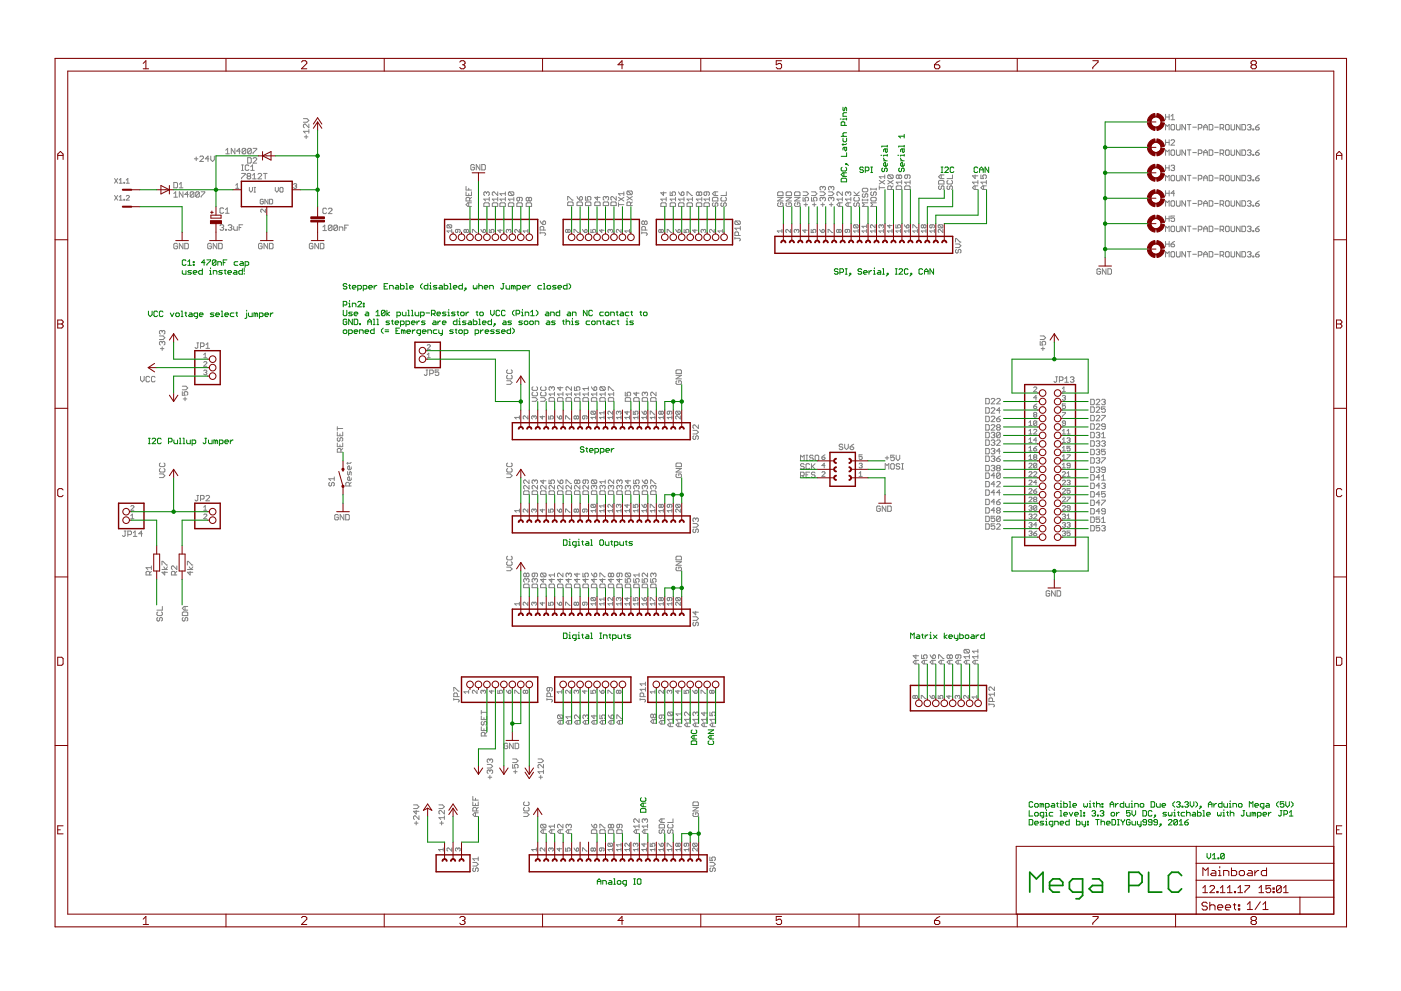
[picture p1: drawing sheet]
<svg xmlns="http://www.w3.org/2000/svg" width="420mm" height="297mm" viewBox="0 0 420 297" stroke-linecap="round" stroke-linejoin="round" font-family="sans-serif">
<g fill="none" stroke="#808080" stroke-width=".3">
<path d="M91 35.6h1.1l.5 .5-.5 .5h-1.1M92.6 37.2v1.1l-1.1-1.1-.5 .3v.5l.3 .3M92.6 39.4h-1.6l.5 .5M92.6 38.8v1.1M349.5 34.3v1.6M349.5 38.9v-1.6l.6 .6 .5-.6v1.6M349.5 35.1h1.1M350.6 34.3v1.6M351.2 37.6l.3-.3h.5l.3 .3v1.1l-.3 .2h-.5l-.3-.2zM351.2 34.8l.5-.5v1.6M351.2 35.9h1.1M352.8 37.3v1.4l.3 .2h.5l.3-.2v-1.4"/>
<path d="M355.5 37.3v1.6l-1-1.6v1.6M356.1 37.3h1.1M356.6 37.3v1.6M357.7 38.1h1.1M359.4 38.4h.8l.2-.3v-.5l-.2-.3h-.8v1.6M361 38.9v-1l.5-.6 .6 .6v1M361 38.1h1.1M362.6 37.3h.9l.2 .3v1.1l-.2 .2h-.9zM364.3 38.1h1.1M365.9 38.4h.8l.3-.3v-.5l-.3-.3h-.8v1.6M366.5 38.4l.5 .5M367.5 37.6l.3-.3h.6l.2 .3v1.1l-.2 .2h-.6l-.3-.2z"/>
<path d="M369.2 37.3v1.4l.3 .2h.5l.3-.2v-1.4M371.9 37.3v1.6l-1.1-1.6v1.6M372.4 37.3h.9l.2 .3v1.1l-.2 .2h-.9zM374.1 37.6l.3-.3h.5l.3 .3-.3 .5M374.6 38.1h.3M374.9 38.1l.3 .3-.3 .5h-.5l-.3-.2M375.7 38.7h.3v.2h-.3zM376.6 38.1h.8l.2 .6-.2 .2h-.6l-.2-.2zM377.6 37.3l-1 .8M34.4 53.5l.9 1.4M34.4 58.6l.9 1.4M35.3 53.5l-.9 1.4"/>
<path d="M35.3 58.6l-.9 1.4M35.8 54l.4-.5v1.4M35.8 59.1l.4-.5v1.4M35.8 54.9h.9M35.8 60h.9M37.1 54.7h.3v.2h-.3zM37.1 59.8h.3v.2h-.3zM37.9 58.8l.2-.2 .7 .2-.9 1.2h.9M37.9 54.9h.9M37.9 54l.4-.5v1.4M52.1 54.7h.9l.2 .2v1.1l-.2 .3h-.9zM52.1 58l.6-.5v1.6"/>
<path d="M52.1 59.1h1.1M53.8 56.3h1.1M53.8 55.2l.5-.5v1.6M54.9 57.5v1.6l-1.1-1.6v1.6M56.5 58.3h-1.1l.8-.8v1.6M58.1 57.7l-.2-.2h-.6l-.3 .2v1.1M58.1 57.7v1.1l-.2 .3h-.6l-.3-.3M58.1 57.7l-1.1 1.1M58.3 47.6h1.1M58.8 47.1v1.1M59.8 57.7v1.1l-.3 .3h-.5l-.3-.3M59.8 57.7l-.3-.2h-.5l-.3 .2v1.1"/>
<path d="M59.8 57.7l-1.1 1.1M59.9 47.1l.3-.3h.5l.3 .3v.2l-1.1 1.1h1.1M60.3 57.5h1.1l-1.1 1.6M62.7 47.6h-1.1l.8-.8v1.6M63.2 46.8v1.1l.6 .5 .5-.5v-1.1M67.7 45l.6-.5v1.6M67.7 46.1h1.1M70.4 44.5v1.6l-1-1.6v1.6M70.7 55.5l.5-.4v1.4M70.7 56.5h.9M72.1 45.3h-1.1l.8-.8v1.6M72.5 52h1.1v.3l-1.1 1v.3"/>
<path d="M72.5 51.1h.5M72.5 49.4h.5M72.7 49.4v1.7M73.7 44.7v1.1l-.3 .3h-.5l-.3-.3M73.7 44.7l-.3-.2h-.5l-.3 .2v1.1M73.7 44.7l-1.1 1.1M74.3 47.3h.8l.3 .2v1.1l-.3 .3h-.8zM74.4 52.8l-.3-.3 .3-.5h.5l.3 .3-.3 .5M74.4 52.8l-.3 .3 .3 .5h.5l.3-.3-.3-.5M74.4 52.8h.5M74.6 49.7l-.2-.3h-.6l-.2 .3v1.1l.2 .3h.6l.2-.3M74.8 56.2v.9l.4 .5 .5-.5v-.9"/>
<path d="M75.2 51.1h1.1M75.2 50l.5-.6v1.7M75.4 44.7v1.1l-.3 .3h-.6l-.2-.3M75.4 44.7l-.3-.2h-.6l-.2 .2v1.1M75.4 44.7l-1.1 1.1M75.7 53.6h1.1M75.7 52.5l.6-.5v1.6M75.9 44.5h1.1v.2l-1.1 1.1v.3M75.9 47.5l.3-.2h.5l.3 .2v.3l-1.1 1.1h1.1M76.2 57.6h.4M76.2 56.2h.4M76.4 56.2v1.4"/>
<path d="M77.4 52.3l.2-.3h.6l.3 .3v.2l-1.1 1.1h1.1M79 60l-.3-.3-.7 .3v.9l.3 .2 .7-.2v-.5h-.5M79 52h1.1M79.5 52v1.6M80.4 59.7v1.4l-1-1.4v1.4M80.8 59.7h.7l.3 .3v.9l-.3 .2h-.7zM82.5 56.2v.9l.5 .5 .5-.5v-.9M83.9 56.4l.3-.2 .7 .2v.9l-.3 .3-.7-.3zM88 55.3l.7-.2 .3 .2-.3 .5M88.5 55.8h.2M88.7 55.8l.3 .2-.3 .5-.7-.3M91.3 41h1.1"/>
<path d="M91.8 40.5v1.1M139.8 57.5v1.1h1.6v-1.1M139.8 55.9v1.1h1.6M140.6 56.4v.6M140.6 58.1v.5M141.4 59.2l-.6 .5M142.3 49.6l-.3-.3h-.5l-.3 .3v1.1l.3 .2h.5l.3-.2v-.6h-.6M143.9 49.3v1.6l-1.1-1.6v1.6M144.5 49.3h.8l.3 .3v1.1l-.3 .2h-.8zM145.9 57.8l-.3-.3-.5 .3v.5l.3 .3M145.9 57.8l.3-.3 .5 .3v.5l-.2 .3M145.9 57.8v.3"/>
<path d="M146.7 59.2v1M146.7 59.7h-1.6l.5 .5M149.3 57.5v1.1l-1.1-1.1-.6 .3v.5l.3 .3M149.3 59.2v1M149.3 59.7h-1.7l.6 .5M151.6 59.7h-1.7l.6 .5M151.6 58.1h-1.7l.6 .5M151.6 57.5v1.1M151.6 59.2v1M152.7 57.5h1.1l.3 .3v.5l-.3 .3M152.7 57.5l-.2 .3v.5l.2 .3h1.1M152.7 57.5l1.1 1.1"/>
<path d="M154.1 59.7h-1.6l.5 .5M154.1 59.2v1M155.8 59.2v.8l-.3 .2-.5-.2v-.6l.3-.2h1.1l.2 .2v.6l-.2 .2M158.6 59.4l-.3-.2-.5 .2v.6l.3 .2 .5-.2M158.6 59.4l.3-.2 .5 .2v.6l-.2 .2-.6-.2M158.6 59.4v.6M170.2 60v-1.1h.3l1.1 1.1h.3M173 58.9l.8 1.1M173.8 59.2l.6-.3 .3 .3v.5l-.3 .3h-.6zM175.6 58.9v1.1h.8l-.3-.6 .3-.5h.5l.3 .3v.5l-.3 .3M179.2 58.9v1.1l-.8-.8h1.6M181.7 59.2l-.3-.3-.5 .3v.5l.3 .3"/>
<path d="M181.7 59.2l.3-.3 .5 .3v.5l-.2 .3M181.7 59.2v.2M184.8 58.9v1.1l-1.1-1.1-.5 .3v.5l.3 .3M185.5 59.2l1.6 1M187.1 59.2l-1.6 1M187.1 58.1h-1.6l.5 .5M187.1 57.5v1.1M188 58.9l1.6 1.1M188.3 57.3l-.3 .2v.6l.3 .3h1.1M188.3 57.3h1.1l.2 .2v.6l-.2 .3M188.3 57.3l1.1 1.1M189.6 58.9l-1.6 1.1"/>
<path d="M199 57.5v1.1l-.8-.8h1.6M199.8 59.7h-1.6l.5 .5M199.8 59.2v1M201 57.5v1.1h.8l-.3-.5 .3-.6h.5l.3 .3v.5l-.3 .3M202.6 59.7h-1.6l.5 .5M202.6 59.2v1M203.5 57.5l.8 1.1M204.3 57.8l.3-.3 .5 .3v.5l-.2 .3h-.6zM205.1 59.7h-1.6l.5 .5M205.1 59.2v1M206 58.6v-1.1h.3l1.1 1.1h.3M207.7 59.2v1"/>
<path d="M207.7 59.7h-1.7l.6 .5M209.7 57.8l-.3-.3-.6 .3v.5l.3 .3 .6-.3M209.7 57.8l.2-.3 .6 .3v.5l-.3 .3-.5-.3M209.7 57.8v.5M210.5 59.7h-1.7l.6 .5M210.5 59.2v1M211.9 57.5v.8l-.2 .3-.6-.3v-.5l.3-.3h1.1l.2 .3v.5l-.2 .3M212.7 59.2v1M212.7 59.7h-1.6l.6 .5M213.7 59.4l.2-.2h1.1l.3 .2v.8h-1.6zM214.5 57.5v1.1M215.3 57.5h-1.1l-.5 .6 .5 .5h1.1"/>
<path d="M216.5 59.2l-.3 .2v.6l.3 .2h1.1l.2-.2v-.6l-.2-.2M217.8 57.5v1.1h-1.6M233.2 59.2h1.6l-1.6 1h1.6M233.5 57.5h1.1l.2 .3v.8h-1.6v-.8zM235.8 59.2h1.6l-1.6 1h1.6M236 57.5h1.1l.3 .3v.8h-1.6v-.8zM238.3 57.8l.3-.3h1l.3 .3v.8h-1.6zM238.3 59.2h1.6l-1.6 1h1.6M240.8 59.2v1h.9l-.3-.5 .3-.5h.5l.3 .2v.6l-.3 .2M240.8 57.5h1.1l.6 .6-.6 .5h-1.1M243.4 59.2v1h.8l-.3-.5 .3-.5h.5l.3 .2v.6l-.3 .2M243.4 57.5h1.1l.5 .6-.5 .5h-1.1"/>
<path d="M245.9 57.5h1.1l.5 .6-.5 .5h-1.1M246.7 56.2l-.2-.3-.6 .3v.5l.3 .3M246.7 59.4l-.2-.2-.6 .2v.6l.3 .2M246.7 59.4l.3-.2 .5 .2v.6l-.2 .2M246.7 56.2l.3-.3 .5 .3v.5l-.2 .3M246.7 56.2v.2M246.7 59.4v.3M248.5 57.5h1l.6 .6-.6 .5h-1M249.3 56.2l-.3-.3-.5 .3v.5l.2 .3M249.3 59.4l-.3-.2-.5 .2v.6l.2 .2M249.3 59.4l.2-.2 .6 .2v.6l-.3 .2M249.3 56.2v.2"/>
<path d="M249.3 59.4v.3M249.3 56.2l.2-.3 .6 .3v.5l-.3 .3M252.6 57.5v1.1l-1.1-1.1h-.2l-.3 .3v.5l.3 .3M252.6 59.7h-1.6l.5 .5M252.6 59.2v1M254.4 57.8l-.3-.3-.6 .3v.5l.3 .3M254.4 57.8l.2-.3 .6 .3v.5l-.3 .3M254.4 57.8v.3M255.2 59.7h-1.7l.6 .5M255.2 59.2v1M256.1 58.6h1.6M256.1 57.5l1.1 1.1"/>
<path d="M256.3 59.2l-.2 .2v.6l.2 .2h1.1l.3-.2v-.6l-.3-.2M257.7 57.5l-.8 .8M258.6 56.7l.3-.3h1.1l.2 .3v.5l-.2 .3h-1.1l-.3-.3zM258.6 60h1.6M258.6 59.7v.5M258.9 58.1l-.3 .2v.6l.6 .2 .2-.2v-.6l.6-.2 .2 .2v.6l-.2 .2M260.2 59.7v.5M261.2 59.4l.2-.2h1.1l.3 .2v.6l-.3 .2h-1.1l-.2-.2zM261.2 56.4v.6M261.2 56.7h1.6M261.4 57.5l-.2 .3v.5l.5 .3 .3-.3v-.5l.5-.3 .3 .3v.5l-.3 .3M262.8 56.4v.6"/>
<path d="M263.7 56.3h1.6M263.7 55.7v1.1M263.7 54.1l1.6 1.1M265.3 53h-1.6l.5 .5M265.3 54.1l-1.6 1.1M265.3 52.4v1.1M266.2 54.1l1.7 1.1M266.5 52.4l-.3 .3v.6l.3 .2h1.1M266.5 52.4h1.1l.3 .3v.6l-.3 .2M266.5 52.4l1.1 1.1M267.3 56.8v-.8l-.2-.3h-.6l-.3 .3v.8h1.7M267.9 55.7l-.6 .6"/>
<path d="M267.9 54.1l-1.7 1.1M268.8 56l.2-.3h1.1l.3 .3v.8h-1.6zM269.6 52.7l-.3-.3-.5 .3v.6l.2 .2 .6-.2M269.6 52.7l.3-.3 .5 .3v.6l-.3 .2-.5-.2M269.6 52.7v.6M270.4 54.6h-1.6l.5 .6M270.4 54.1v1.1M271.3 56l.3-.3h1.1l.2 .3v.8h-1.6zM272.1 52.4v.9l-.2 .2-.6-.2v-.6l.3-.3h1.1l.2 .3v.6l-.2 .2M272.9 54.6h-1.6l.6 .6M272.9 54.1v1.1M281.5 54.3l.2-.2h1.1l.3 .2v.9h-1.6z"/>
<path d="M281.7 55.7l-.2 .3v.5l.2 .3 .6-.3v-.5l.3-.3 .5 .3v.5l-.3 .3M282.3 52.4v1.1M283.1 52.4h-1.1l-.5 .6 .5 .5h1.1M284.3 55.7l-.3 .3v.5l.3 .3 .5-.3v-.5l.3-.3 .5 .3v.5l-.2 .3M284.3 54.1l-.3 .2v.6l.3 .3h1.1l.2-.3v-.6l-.2-.2M285.6 52.4v1.1h-1.6M292.4 52.4v1.1l-.8-.8h1.7M292.4 55.7v1.1M293.3 54.1v1.1M293.3 55.7h-1.1l-.6 .6 .6 .5h1.1M293.3 54.6h-1.7l.6 .6M294.2 52.4v1.1h.8l-.3-.5 .3-.6h.5l.3 .3v.6l-.3 .2"/>
<path d="M295 55.7v1.1M295.8 55.7h-1.1l-.5 .6 .5 .5h1.1M295.8 54.6h-1.6l.5 .6M295.8 54.1v1.1M349.5 41.9v1.6M349.5 46.6v-1.7l.6 .6 .5-.6v1.7M349.5 49.5v1.6M349.5 54.2v-1.6l.6 .5 .5-.5v1.6M349.5 57.1v1.7M349.5 57.9h1.1M349.5 50.3h1.1M349.5 42.7h1.1"/>
<path d="M350.6 41.9v1.6M350.6 49.5v1.6M350.6 57.1v1.7M351.2 45.2l.3-.3h.5l.3 .3v1.1l-.3 .3h-.5l-.3-.3zM351.2 52.8l.3-.2h.5l.3 .2v1.1l-.3 .3h-.5l-.3-.3zM351.2 42.2l.3-.3h.5l.3 .3v.2l-1.1 1.1h1.1M351.2 49.8l.3-.3h.5l.3 .3-.3 .5M351.7 50.3h.3M352 50.3l.3 .3-.3 .5h-.5l-.3-.2M352.3 57.9h-1.1l.8-.8v1.7M352.8 44.9v1.4l.3 .3h.5l.3-.3v-1.4M352.8 52.6v1.3l.3 .3h.5l.3-.3v-1.3"/>
<path d="M355.5 44.9v1.7l-1-1.7v1.7M355.5 52.6v1.6l-1-1.6v1.6M356.1 52.6h1.1M356.1 44.9h1.1M356.6 44.9v1.7M356.6 52.6v1.6M357.7 53.4h1.1M357.7 45.7h1.1M359.4 53.6h.8l.2-.2v-.6l-.2-.2h-.8v1.6M359.4 46h.8l.2-.3v-.5l-.2-.3h-.8v1.7M361 46.6v-1.1l.5-.6 .6 .6v1.1M361 54.2v-1.1l.5-.5 .6 .5v1.1"/>
<path d="M361 53.4h1.1M361 45.7h1.1M362.6 44.9h.9l.2 .3v1.1l-.2 .3h-.9zM362.6 52.6h.9l.2 .2v1.1l-.2 .3h-.9zM364.3 53.4h1.1M364.3 45.7h1.1M365.9 53.6h.8l.3-.2v-.6l-.3-.2h-.8v1.6M365.9 46h.8l.3-.3v-.5l-.3-.3h-.8v1.7M366.5 53.6l.5 .6M366.5 46l.5 .6M367.5 45.2l.3-.3h.6l.2 .3v1.1l-.2 .3h-.6l-.3-.3zM367.5 52.8l.3-.2h.6l.2 .2v1.1l-.2 .3h-.6l-.3-.3z"/>
<path d="M369.2 44.9v1.4l.3 .3h.5l.3-.3v-1.4M369.2 52.6v1.3l.3 .3h.5l.3-.3v-1.3M371.9 44.9v1.7l-1.1-1.7v1.7M371.9 52.6v1.6l-1.1-1.6v1.6M372.4 44.9h.9l.2 .3v1.1l-.2 .3h-.9zM372.4 52.6h.9l.2 .2v1.1l-.2 .3h-.9zM374.1 45.2l.3-.3h.5l.3 .3-.3 .5M374.1 52.8l.3-.2h.5l.3 .2-.3 .6M374.6 53.4h.3M374.6 45.7h.3M374.9 53.4l.3 .2-.3 .6h-.5l-.3-.3M374.9 45.7l.3 .3-.3 .6h-.5l-.3-.3"/>
<path d="M375.7 46.3h.3v.3h-.3zM375.7 53.9h.3v.3h-.3zM376.6 45.7h.8l.2 .6-.2 .3h-.6l-.2-.3zM376.6 53.4h.8l.2 .5-.2 .3h-.6l-.2-.3zM377.6 52.6l-1 .8M377.6 44.9l-1 .8M53.2 73.2l-.2-.3h-.6l-.3 .3v1.1l.3 .3h.6l.2-.3v-.5h-.5M54.9 72.9v1.7l-1.1-1.7v1.7M55.4 72.9h.8l.3 .3v1.1l-.3 .3h-.8zM63.4 73.2l-.3-.3h-.5l-.3 .3v1.1l.3 .3h.5l.3-.3v-.5h-.6M65 72.9v1.7l-1.1-1.7v1.7M65.6 72.9h.8l.3 .3v1.1l-.3 .3h-.8z"/>
<path d="M66 67.6l.3-.2h.5l.3 .2-.3 .6M66.5 68.2h.3M66.8 68.2l.3 .3-.3 .5h-.5l-.3-.3M67.1 62.6l-.3-.3h-.5l-.3 .3v1.1l.3 .2h.5l.3-.2M67.6 68.7h.3v.3h-.3zM67.6 63.9h1.1M67.6 62.8l.6-.5v1.6M68.4 67.6l.3-.2h.6l.2 .2-.2 .6M69 68.2h.3M69.3 68.2l.2 .3-.2 .5h-.6l-.3-.3M70.1 67.9v.8l.2 .3h.9v-1.1M71.7 68.2h.6"/>
<path d="M72.8 67.4h-1.1v1.6M78.6 73.2l-.2-.3h-.6l-.3 .3v1.1l.3 .3h.6l.2-.3v-.5h-.5M79.6 62.7v.9l-.9-.9-.5 .2 .2 .7M80.3 72.9v1.7l-1.1-1.7v1.7M80.8 72.9h.8l.3 .3v1.1l-.3 .3h-.8zM93.9 73.2l-.3-.3h-.6l-.2 .3v1.1l.2 .3h.6l.3-.3v-.5h-.6M95.5 72.9v1.7l-1.1-1.7v1.7M96.1 72.9h.8l.2 .3v1.1l-.2 .3h-.8zM96.8 68l.6-.5v1.6M96.8 69.1h1.1M97.9 62.7l-.2-.3h-.6l-.3 .3v1.1l.3 .2h.6l.2-.2M98.5 62.7l.2-.3h.6l.3 .3v.2l-1.1 1.1h1.1"/>
<path d="M99.6 67.8v1l-.3 .3h-.6l-.2-.3M99.6 67.8l-.3-.3h-.6l-.2 .3v1M99.6 67.8l-1.1 1M101.2 67.8v1l-.3 .3h-.5l-.3-.3M101.2 67.8l-.3-.3h-.5l-.3 .3v1M101.2 67.8l-1.1 1M101.7 69.1v-1.1h.9l.2 .3v.8M103.4 68.3h.5M104.5 67.5h-1.1v1.6M134.3 67.4l-.3 .2 .3 .7h.9M134.3 67.4h.9l.3 .2-.3 .7M134.3 67.4l.9 .9"/>
<path d="M135.5 69.2h-1.5l.5 .5M135.5 68.8v.9M137.3 68.8v.7l-.2 .2-.5-.2 .2-.7h1l.2 .2-.2 .7M139.8 69l-.2-.2-.5 .2 .3 .7 .4-.2M139.8 69l.3-.2 .4 .2v.5l-.2 .2-.5-.2M139.8 69v.5M140.6 60.8v1.1M140.8 60.2v-.8l-.2-.2h-.6l-.2 .2v.8h1.6M141.4 60.8h-1.1l-.5 .5 .5 .6h1.1M141.7 69.7v-.9l1.4 .9M144.2 68.8l.7 .9M145.1 61.1l.3-.3h1.1l.2 .3v.8h-1.6z"/>
<path d="M145.1 68.8l.5 .2-.2 .7h-.5v-.7zM146.7 68.8v.9h.7l-.2-.5 .2-.4 .7 .2-.2 .7M147.6 61.1l.3-.3h1.1l.3 .3v.8h-1.7zM149.9 61.1l.3-.3h1.1l.3 .3v.8h-1.7zM150 68.8v.9l-.7-.7h1.4M152.5 61.1l.2-.3h1.1l.3 .3v.8h-1.6zM152.5 69l-.2-.2-.5 .2 .3 .7M152.5 69l.3-.2 .4 .2-.2 .7M152.5 69v.2M155 61.1l.3-.3h1.1l.2 .3v.8h-1.6zM155.8 68.8v.9l-1-.9-.4 .2 .2 .7M157.8 61.1l.3-.3h1.1l.2 .3v.8h-1.6z"/>
<path d="M158.3 69.2h-1.4l.5 .5M158.3 68.8v.9M162 69.8h1.3l.3 .3-.3 .5M162 69.5v.6M162 66.2l.8 1.1M162.8 66.5l.5-.3 .3 .3v.6l-.3 .2h-.5zM163.1 69v-.9l-.3-.2h-.5l-.3 .2v.9h1.6M170.3 69l-.2-.2-.5 .2 .2 .7 .5-.2M170.3 69l.2-.2 .5 .2-.2 .7-.5-.2M170.3 69v.5M170.5 60.5h1.1l.3 .3v.8h-1.7v-.8zM172.1 69.7v-.9l1.4 .9"/>
<path d="M173.3 60.5h1.1l.3 .3v.8h-1.7v-.8zM174.7 68.8l.7 .9M175.6 68.8l.5 .2-.2 .7h-.5v-.7zM175.8 60.5h1.1l.3 .3v.8h-1.6v-.8zM177.2 68.8v.9h.7l-.2-.5 .2-.4 .7 .2-.2 .7M178.6 60.5h1.1l.3 .3v.8h-1.6v-.8zM180.5 68.8v.9l-.7-.7h1.4M181.2 60.5h1.1l.2 .3v.8h-1.6v-.8zM183 69l-.2-.2-.5 .2 .2 .7M183 69l.2-.2 .5 .2-.2 .7M183 69v.2M183.5 60.5h1.1l.2 .3v.8h-1.6v-.8z"/>
<path d="M185.5 61.3h1.6M185.5 60.8v1.1M186.2 68.8v.9l-.9-.9-.5 .2 .3 .7M188.8 69.2h-1.4l.5 .5M188.8 68.8v.9M189.1 61.6v-.8l-.3-.3h-.5l-.3 .3v.8h1.6M189.6 60.5l-.5 .6M192.5 69.8h1.3l.3 .3-.3 .5M192.5 69.5v.6M193.3 66.5l.2-.3 .6 .3v.6l-.3 .2-.5-.2M193.3 66.5l-.3-.3-.5 .3v.6l.2 .2 .6-.2M193.3 66.5v.6"/>
<path d="M193.5 69v-.9l-.2-.2h-.6l-.2 .2v.9h1.6M198.2 69l-.2-.2-.5 .2 .3 .7 .4-.2M198.2 69l.3-.2 .4 .2-.2 .7-.5-.2M198.2 69v.5M198.4 60.8h1.1l.3 .3v.8h-1.6v-.8zM200.1 69.7v-.9l1.4 .9M201.2 60.8h1.1l.3 .3v.8h-1.6v-.8zM202.6 68.8l.7 .9M203.3 69l.5-.2 .2 .7-.7 .2zM203.5 61.1l.3-.3h1.1l.2 .3v.8h-1.6zM205.2 68.8v.9h.7l-.3-.5 .3-.4 .7 .2-.3 .7M206 61.1l.3-.3h1.1l.3 .3v.8h-1.7z"/>
<path d="M208.4 68.8v.9l-.7-.7h1.4M208.8 61.1l.3-.3h1.1l.3 .3v.8h-1.7zM210.9 69l-.2-.2-.5 .2 .3 .7M210.9 69l.3-.2 .4 .2-.2 .7M210.9 69v.2M211.1 61.1l.3-.3h1.1l.2 .3v.8h-1.6zM213.9 60.8l-.2 .3v.5l.2 .3 .6-.3v-.5l.3-.3 .5 .3v.5l-.3 .3M214.2 68.8v.9l-.9-.9-.5 .2 .2 .7M216.5 60.8l-.3 .3v.5l.3 .3 .5-.3v-.5l.3-.3 .5 .3v.5l-.2 .3M216.7 69.2h-1.4l.5 .5M216.7 68.8v.9M220.4 71.4h1.3l.3 .3-.3 .5"/>
<path d="M220.4 71.1v.6M220.7 66.2h1l.3 .3v.6l-.3 .2M220.7 66.2l-.3 .3v.6l.3 .2h1M220.7 66.2l1 1.1M221.5 70.6v-.8l-.3-.3h-.5l-.3 .3v.8h1.6M222 67.9v1.1M222 68.4h-1.6l.5 .6M233.5 60.8l-.3 .3v.5l.3 .3h1.1l.2-.3v-.5l-.2-.3h-.6v.5M234.5 69.2h-1.4l.5 .5M234.5 68.8v.9M236 60.8l-.2 .3v.5l.2 .3h1.1l.3-.3v-.5l-.3-.3h-.5v.5M237 68.8v.9l-.9-.9-.5 .2 .3 .7"/>
<path d="M238.6 60.8l-.3 .3v.5l.3 .3h1l.3-.3v-.5l-.3-.3h-.5v.5M238.9 69l-.2-.2-.5 .2 .2 .7M238.9 69l.2-.2 .5 .2-.2 .7M238.9 69v.2M241.1 61.3h1.1M241.4 68.8v.9l-.7-.7h1.4M241.7 60.8v1.1M243.3 68.8v.9h.7l-.3-.5 .3-.4 .7 .2-.3 .7M243.6 61.3h1.1M244.2 60.8v1.1M245.8 68.8l.7 .9M246.2 61.3h1.1"/>
<path d="M246.5 69l.5-.2 .2 .7-.7 .2zM246.7 60.8v1.1M248.3 69.7v-.9l1.4 .9M248.7 61.3h1.1M249.3 60.8v1.1M251.6 69l.2-.2 .5 .2-.2 .7-.5-.2M251.6 69l-.2-.2-.5 .2 .2 .7 .5-.2M251.6 69v.5M251.8 60.8v1.1M252.6 60.8h-1.1l-.5 .5 .5 .6h1.1M254.1 68.8v.7l-.2 .2-.5-.2 .3-.7h.9l.2 .2-.2 .7M254.4 60.8v1.1"/>
<path d="M255.2 60.8h-1.1l-.6 .5 .6 .6h1.1M256.2 67.4l-.2 .7 .2 .2h.9M256.2 67.4h.9l.3 .2-.3 .7M256.2 67.4l.9 .9M256.3 60.8l-.2 .3v.5l.2 .3 .6-.3v-.5l.3-.3 .5 .3v.5l-.3 .3M257.4 69.2h-1.4l.4 .5M257.4 68.8v.9M259.9 67.8h-1.4l.5 .5M259.9 69.2h-1.4l.5 .5M259.9 67.4v.9M259.9 68.8v.9M260.2 60.8h-1.6l.6 .5-.6 .6h1.6"/>
<path d="M262.4 67.4v.9l-.9-.9-.5 .2 .3 .7M262.4 69.2h-1.4l.5 .5M262.4 68.8v.9M262.8 60.8h-1.6l.5 .5-.5 .6h1.6M264.3 67.6l-.2-.2-.5 .2 .2 .7M264.3 67.6l.2-.2 .5 .2-.2 .7M264.3 67.6v.2M265 69.2h-1.4l.5 .5M265 68.8v.9M266.8 67.4v.9l-.7-.7h1.4M267.5 69.2h-1.4l.5 .5M267.5 68.8v.9"/>
<path d="M268.7 67.4v.9h.7l-.3-.5 .3-.4 .7 .2-.3 .7M270.1 69.2h-1.4l.4 .5M270.1 68.8v.9M271.2 67.4l.7 .9M271.9 67.6l.2-.2 .5 .2-.2 .7h-.5zM272.6 69.2h-1.4l.5 .5M272.6 68.8v.9M273.7 68.3v-.9l1.4 .9M275.1 69.2h-1.4l.5 .5M275.1 68.8v.9M277 67.6l-.2-.2-.5 .2 .2 .7 .5-.2M277 67.6l.2-.2 .5 .2-.2 .7-.5-.2"/>
<path d="M277 67.6v.5M277.7 69.2h-1.4l.5 .5M277.7 68.8v.9M279.5 67.4v.7l-.2 .2-.5-.2 .3-.7h.9l.2 .2-.2 .7M280.2 69.2h-1.4l.5 .5M280.2 68.8v.9M281.6 67.4l-.2 .7 .2 .2h.9M281.6 67.4h.9l.3 .2-.3 .7M281.6 67.4l.9 .9M282.8 68.8v.9l-1.2-.9-.2 .2 .2 .7M286.6 72.6v-1.1h.2l1.1 1.1h.3M286.6 73.1h1l.6 .6-.6 .5h-1"/>
<path d="M286.8 74.8l-.2 .2v.6l.5 .2 .3-.2v-.6l.5-.2 .3 .2v.6l-.3 .2M349.5 61.8v-1.6l.6 .5 .5-.5v1.6M349.5 64.7v1.7M349.5 69.4v-1.6l.6 .5 .5-.5v1.6M349.5 72.4v1.6M349.5 77v-1.6l.6 .5 .5-.5v1.6M349.5 65.6h1.1M349.5 73.2h1.1M350.6 64.7v1.7M350.6 72.4v1.6M351.2 68.1l.3-.3h.5l.3 .3v1.1l-.3 .2h-.5l-.3-.2zM351.2 60.5l.3-.3h.5l.3 .3v1l-.3 .3h-.5l-.3-.3z"/>
<path d="M351.2 73.2h.8l.3 .5-.3 .3h-.5l-.3-.3zM351.2 75.7l.3-.3h.5l.3 .3v1.1l-.3 .2h-.5l-.3-.2zM352.3 64.7h-1.1v.9l.5-.3 .6 .3v.5l-.3 .3h-.5l-.3-.3M352.3 72.4l-1.1 .8M352.8 67.8v1.4l.3 .2h.5l.3-.2v-1.4M352.8 60.2v1.3l.3 .3h.5l.3-.3v-1.3M352.8 75.4v1.4l.3 .2h.5l.3-.2v-1.4M355.5 60.2v1.6l-1-1.6v1.6M355.5 67.8v1.6l-1-1.6v1.6M355.5 75.4v1.6l-1-1.6v1.6M356.1 67.8h1.1M356.1 75.4h1.1"/>
<path d="M356.1 60.2h1.1M356.6 60.2v1.6M356.6 67.8v1.6M356.6 75.4v1.6M357.7 68.6h1.1M357.7 76.2h1.1M357.7 61h1.1M359.4 68.9h.8l.2-.3v-.5l-.2-.3h-.8v1.6M359.4 61.3h.8l.2-.3v-.5l-.2-.3h-.8v1.6M359.4 76.5h.8l.2-.3v-.5l-.2-.3h-.8v1.6M361 68.6h1.1M361 61.8v-1.1l.5-.5 .6 .5v1.1"/>
<path d="M361 69.4v-1.1l.5-.5 .6 .5v1.1M361 77v-1.1l.5-.5 .6 .5v1.1M361 76.2h1.1M361 61h1.1M362.6 67.8h.9l.2 .3v1.1l-.2 .2h-.9zM362.6 60.2h.9l.2 .3v1l-.2 .3h-.9zM362.6 75.4h.9l.2 .3v1.1l-.2 .2h-.9zM364.3 68.6h1.1M364.3 76.2h1.1M364.3 61h1.1M365.9 68.9h.8l.3-.3v-.5l-.3-.3h-.8v1.6M365.9 61.3h.8l.3-.3v-.5l-.3-.3h-.8v1.6"/>
<path d="M365.9 76.5h.8l.3-.3v-.5l-.3-.3h-.8v1.6M366.5 68.9l.5 .5M366.5 76.5l.5 .5M366.5 61.3l.5 .5M367.5 68.1l.3-.3h.6l.2 .3v1.1l-.2 .2h-.6l-.3-.2zM367.5 60.5l.3-.3h.6l.2 .3v1l-.2 .3h-.6l-.3-.3zM367.5 75.7l.3-.3h.6l.2 .3v1.1l-.2 .2h-.6l-.3-.2zM369.2 67.8v1.4l.3 .2h.5l.3-.2v-1.4M369.2 60.2v1.3l.3 .3h.5l.3-.3v-1.3M369.2 75.4v1.4l.3 .2h.5l.3-.2v-1.4M371.9 60.2v1.6l-1.1-1.6v1.6M371.9 67.8v1.6l-1.1-1.6v1.6"/>
<path d="M371.9 75.4v1.6l-1.1-1.6v1.6M372.4 67.8h.9l.2 .3v1.1l-.2 .2h-.9zM372.4 60.2h.9l.2 .3v1l-.2 .3h-.9zM372.4 75.4h.9l.2 .3v1.1l-.2 .2h-.9zM374.1 68.1l.3-.3h.5l.3 .3-.3 .5M374.1 60.5l.3-.3h.5l.3 .3-.3 .5M374.1 75.7l.3-.3h.5l.3 .3-.3 .5M374.6 68.6h.3M374.6 76.2h.3M374.6 61h.3M374.9 68.6l.3 .3-.3 .5h-.5l-.3-.2M374.9 61l.3 .3-.3 .5h-.5l-.3-.3"/>
<path d="M374.9 76.2l.3 .3-.3 .5h-.5l-.3-.2M375.7 69.2h.3v.2h-.3zM375.7 61.5h.3v.3h-.3zM375.7 76.8h.3v.2h-.3zM376.6 68.6h.8l.2 .6-.2 .2h-.6l-.2-.2zM376.6 61h.8l.2 .5-.2 .3h-.6l-.2-.3zM376.6 76.2h.8l.2 .6-.2 .2h-.6l-.2-.2zM377.6 67.8l-1 .8M377.6 75.4l-1 .8M377.6 60.2l-1 .8M48.6 99.3v.3M48.6 99.3l-.2-.2-.6 .2v.6l.3 .2"/>
<path d="M48.6 99.3l.3-.2 .5 .2v.6l-.2 .2M330.1 80.8l-.3-.2h-.6l-.2 .2v1.1l.2 .3h.6l.3-.3v-.5h-.6M331.7 80.6v1.6l-1.1-1.6v1.6M332.3 80.6h.8l.2 .2v1.1l-.2 .3h-.8zM42.1 112.8v1.1l.6 .5 .5-.5v-1.1M44.9 113.1l-.3-.3h-.5l-.3 .3v1.1l.3 .2h.5l.3-.2M46.5 113.1l-.3-.3h-.5l-.3 .3v1.1l.3 .2h.5l.3-.2M47.8 100.7h1.1l.5 .5-.5 .6h-1.1M48.1 104.5h1.1M48.6 102.6l-.2-.3-.6 .3v.5l.3 .3M48.6 102.6l.3-.3 .5 .3v.5l-.2 .3M48.6 102.6v.3"/>
<path d="M48.6 104v1.1M54.7 117.4v1.1h.8l-.3-.6 .3-.5h.5l.3 .3v.5l-.3 .3M54.7 115.8h1.1l.5 .5-.5 .5h-1.1M54.9 119.6h1.1M55.5 119v1.1M59 102.8h.6M59.3 102.8v1.3l-.3 .3-.5-.3M60.1 103.9h.8l.3-.3v-.5l-.3-.3h-.8v1.6M61.1 106.3l.5-.4v1.4M61.1 107.3h.9M61.1 108.6l.2-.2 .7 .2-.9 1.2h.9M61.1 111.2l.7-.3 .2 .3-.2 .4"/>
<path d="M61.6 111.6h.2M61.8 103.3l.5-.5v1.6M61.8 104.4h1M61.8 111.6l.2 .3-.2 .4-.7-.2M127.8 110.9h.5M128 110.9v1.4l-.2 .2-.6-.2M128.1 107.3h1M128.1 106.3l.5-.4v1.4M128.1 103.5l.3-.2 .7 .2-1 1.2h1M128.9 112h.8l.3-.3v-.5l-.3-.3h-.8v1.6M131.6 110.9h-1.1v.8l.5-.2 .6 .2v.6l-.3 .2h-.5l-.3-.2M152 114.1h1l.6 .6-.6 .5h-1"/>
<path d="M152.2 112.5l-.2 .3v.5l.2 .3h1.1l.3-.3v-.5l-.3-.3M152.2 110.8l-.2 .3v.6l.2 .2h1.1l.3-.2v-.6l-.3-.3M159.6 119.2h1.1l.5 .5-.5 .6h-1.1M159.9 117.6l-.3 .2v.6l.3 .2h1l.3-.2v-.6l-.3-.2M159.9 115.9l-.3 .3v.5l.3 .3h1l.3-.3v-.5l-.3-.3M162.1 119.2h1.1l.5 .5-.5 .6h-1.1M162.4 115.9l-.3 .3v.5l.3 .3h1.1l.2-.3v-.5l-.2-.3M162.4 117.6l-.3 .2v.6l.3 .2h1.1l.2-.2v-.6l-.2-.2M164.9 119.2h1.1l.3 .3v.8h-1.6v-.8zM165.5 116.2l-.3-.3-.5 .3v.5l.2 .3M165.5 116.2v.3M165.5 116.2l.2-.3 .6 .3v.5l-.3 .3"/>
<path d="M166.3 117.6v1M166.3 118.1h-1.6l.5 .5M167.4 119.2h1.2l.2 .3v.8h-1.6v-.8zM168 115.9v1.1l-.8-.8h1.6M168.8 117.6v1M168.8 118.1h-1.6l.5 .5M170 119.2h1.1l.3 .3v.8h-1.7v-.8zM171.4 118.1h-1.7l.6 .5M171.4 115.9v1.1l-1.1-1.1-.6 .3v.5l.3 .3M171.4 117.6v1M172.3 115.9v1.1h.8l-.3-.8 .3-.3h.5l.3 .3v.5l-.3 .3M172.5 119.2h1.1l.3 .3v.8h-1.6v-.8z"/>
<path d="M173.9 118.1h-1.6l.5 .5M173.9 117.6v1M175.1 119.2h1.1l.2 .3v.8h-1.6v-.8zM176.4 118.1h-1.6l.5 .5M176.4 115.9v1.1M176.4 117.6v1M176.4 116.5h-1.6l.5 .5M177.4 115.9l.8 1.1M177.6 119.2h1.1l.3 .3v.8h-1.6v-.8zM178.2 116.2l.2-.3 .6 .3v.5l-.3 .3h-.5zM179 117.6v1M179 118.1h-1.6l.5 .5"/>
<path d="M180.1 119.2h1.2l.2 .3v.8h-1.6v-.8zM180.1 115.9l-.2 .3v.5l.2 .3h1.2M180.1 115.9h1.2l.2 .3v.5l-.2 .3M180.1 115.9l1.2 1.1M181.5 117.6v1M181.5 118.1h-1.6l.5 .5M182.4 117v-1.1l1.6 1.1M182.7 119.2h1.1l.2 .3v.8h-1.6v-.8zM184 118.1h-1.6l.6 .5M184 117.6v1M187.5 117.6v1h.8l-.3-.8 .3-.2h.6l.2 .2v.6l-.2 .2M187.8 119.2h1.1l.2 .3v.8h-1.6v-.8z"/>
<path d="M190.3 119.2h1.1l.3 .3v.8h-1.6v-.8zM190.9 117.6v1l-.8-.8h1.6M192.8 119.2h1.2l.2 .3v.8h-1.6v-.8zM193.4 117.8l-.3-.2-.5 .2v.6l.2 .2M193.4 117.8v.3M193.4 117.8l.3-.2 .5 .2v.6l-.2 .2M195.4 119.2h1.1l.2 .3v.8h-1.6v-.8zM196.7 117.6v1l-1-1h-.3l-.3 .2v.6l.3 .2M202.7 112.5h1.7l-1.7 1.1h1.7M202.7 111.1l.3-.3h1.1l.3 .3v.8h-1.7zM203 114.1l-.3 .3v.5l.3 .3h1.1l.3-.3v-.5l-.3-.3h-.5v.6M295.6 119.4h.8l.3 .3v1.1l-.3 .3h-.8z"/>
<path d="M297.2 119.7l.3-.3h.6l.2 .3v.3l-1.1 1.1h1.1M298.9 119.7l.2-.3h.6l.3 .3v.3l-1.1 1.1h1.1M310 116.2l.2-.2 .7 .2v.3l-.9 .9h.9M310.9 119.2h-.9l.7-.7v1.5M312 102.3v1.1h.8l-.3-.5 .3-.6h.5l.3 .3v.5l-.3 .3M312 100.7h1l.6 .5-.6 .6h-1M312.2 104.5h1.1M312.8 104v1.1M316.6 112.9h.6M316.9 112.9v1.4l-.3 .3-.5-.3M317.7 114h.8l.3-.3v-.5l-.3-.3h-.8v1.7M318.6 117.4h.9"/>
<path d="M318.6 116.5l.5-.5v1.4M318.6 118.8l.7-.3 .2 .3-.2 .4M319.1 119.2h.2M319.3 119.2l.2 .3-.2 .5-.7-.3M319.3 113.5l.6-.6v1.7M319.3 114.6h1.1M321 113.2l.2-.3h.6l.3 .3-.3 .5M321.5 113.7h.3M321.8 113.7l.3 .3-.3 .6h-.6l-.2-.3M327.1 119.7h.8l.3 .3v1l-.3 .3h-.8zM328.7 120l.3-.3h.6l.2 .3v.2l-1.1 1.1h1.1M330.4 120l.2-.3h.6l.3 .3-.3 .5"/>
<path d="M48.1 138.8l-.3 .2v.6l.3 .3h1.1l.2-.3v-.6l-.2-.2M101.2 129.5v1.1h1.6v-1.1M101.2 132.8v1.1h1.6v-1.1M101.2 127.9v1.1M101.2 128.4h1.6M101.4 131.2l-.2 .2v.6l.2 .2 .6-.2v-.6l.2-.2 .6 .2v.6l-.3 .2M102 130.1v.5M102 133.3v.6M102.2 135.5v-.8l-.2-.3h-.6l-.2 .3v.8h1.6M102.8 134.4l-.6 .6M104.2 138.6v.5M105.3 140v.5l-.2 .3h-.6l-.3-.3v-.5l.6-.3v1.1"/>
<path d="M105.3 138.6l-.2 .3h-1.1M152.2 138.8l-.2 .2v.6l.2 .3h1.1l.3-.3v-.6l-.3-.2M155.8 125.1h-1.4l.4 .5M155.8 124.7v.9M158.3 124.7v.9l-.9-.9-.5 .2 .2 .7M160.1 124.9l-.2-.2-.5 .2 .3 .7M160.1 124.9l.3-.2 .4 .2-.2 .7M160.1 124.9v.2M162.7 124.7v.9l-.7-.7h1.4M164.5 124.7v.9h.7l-.2-.5 .2-.4 .7 .2-.2 .7M167.1 124.7l.7 .9M167.8 124.9l.4-.2 .3 .6-.7 .3z"/>
<path d="M169.6 125.6v-.9l1.4 .9M172.8 124.9l-.2-.2-.5 .2 .3 .7 .4-.3M172.8 124.9v.4M172.8 124.9l.3-.2 .4 .2-.2 .7-.5-.3M175.4 124.7v.6l-.2 .3-.5-.3 .2-.6h1l.2 .2-.2 .7M177.5 123.3l-.3 .7 .3 .2h.9M177.5 123.3h.9l.2 .2-.2 .7M177.5 123.3l.9 .9M178.6 124.7v.9M178.6 125.1h-1.4l.5 .5M181.2 123.3v.9M181.2 124.7v.9"/>
<path d="M181.2 125.1h-1.4l.4 .5M181.2 123.7h-1.4l.4 .5M183.7 123.3v.9l-.9-.9-.5 .2 .2 .7M183.7 124.7v.9M183.7 125.1h-1.4l.5 .5M185.5 123.5l.3-.2 .4 .2-.2 .7M185.5 123.5l-.2-.2-.5 .2 .3 .7M185.5 123.5v.2M186.2 124.7v.9M186.2 125.1h-1.4l.5 .5M188.1 123.3v.9l-.7-.7h1.4M188.8 124.7v.9"/>
<path d="M188.8 125.1h-1.4l.5 .5M189.9 123.3v.9h.7l-.2-.5 .2-.4 .7 .2-.2 .7M191.3 125.1h-1.4l.5 .5M191.3 124.7v.9M192.5 123.3l.7 .9M193.2 123.5l.4-.2 .3 .7-.7 .2zM193.9 125.1h-1.4l.4 .5M193.9 124.7v.9M195 124.2v-.9l1.4 .9M196.4 124.7v.9M196.4 125.1h-1.4l.5 .5M198.2 123.5l-.2-.2-.5 .2 .3 .7 .4-.2"/>
<path d="M198.2 123.5l.3-.2 .4 .2-.2 .7-.5-.2M198.2 123.5v.5M198.9 124.7v.9M198.9 125.1h-1.4l.5 .5M200.8 123.3v.7l-.2 .2-.5-.2 .2-.7h1l.2 .2-.2 .7M201.5 124.7v.9M201.5 125.1h-1.4l.5 .5M202.7 139l.3-.2h1.1l.3 .2v.9h-1.7zM202.9 123.3h.9l.2 .2-.2 .7M202.9 123.3l-.3 .7 .3 .2h.9M202.9 123.3l.9 .9M204 124.7v.9l-.9-.9-.5 .2 .3 .7"/>
<path d="M207.8 129h1.1l.5 .5-.5 .6h-1.1M208.1 130.6l-.3 .3v.5l.3 .3 .5-.3v-.5l.3-.3 .5 .3v.5l-.2 .3M209.4 127.4v1l-1-1-.6 .2v.6l.3 .2M240.1 138.1v-1.7l.5 .6 .6-.6v1.7M241.2 139.2l-.3-.2h-.6l-.2 .2 .2 .6h.6l.3 .3-.3 .5h-.6l-.2-.3M241.7 138.1h.6M241.7 136.4h.6M242 136.4v1.7M242.8 139.2l-.3-.2h-.5l-.3 .2v1.1l.3 .3h.5l.3-.3M243.4 139v1.6M243.6 139.8l.8 .8M243.9 136.7l-.3-.3h-.5l-.3 .3 .3 .5h.5l.3 .3-.3 .6h-.5l-.3-.3"/>
<path d="M244.4 139l-1 1.1M244.7 136.4h.6l.2 .3v1.1l-.2 .3h-.6l-.2-.3v-1.1zM246.5 137h.7l.2 .5-.7 .2zM247.4 139.6h-.9l.7-.7v1.4M247.4 136.3l-.9 .7M252.8 133.4l-.3-.3h-.6l-.2 .3 .2 .5h.6l.3 .3-.3 .6h-.6l-.2-.3M253.3 133.1v1.1l.6 .6 .5-.6v-1.1M255 133.9h.8l.2 .6-.2 .3h-.6l-.2-.3zM256 133.1l-1 .8M257.6 139.1l.7-.2 .3 .2-.3 .5M258.1 139.6h.2M258.3 139.6l.3 .2-.3 .5-.7-.3"/>
<path d="M258.6 136.3h-1v.7l.5-.2 .5 .2-.3 .7-.7-.2M265.5 137.2h1.1M266 136.7v1.1M267.4 139h.5l.3 .2v1.1l-.3 .3h-.5l-.3-.3v-1.1zM268.2 136.4h-1.1v.8l.6-.2 .5 .2v.6l-.3 .3h-.5l-.3-.3M268.8 136.4v1.1l.5 .6 .5-.6v-1.1M269.8 139.2l-.2-.2h-.6l-.2 .2 .2 .6h.6l.2 .3-.2 .5h-.6l-.2-.3M270.4 139h.5M270.7 139v1.6M295.6 139.5h.8l.3 .2v1.1l-.3 .3h-.8zM295.6 131.9h.8l.3 .2v1.1l-.3 .3h-.8zM295.6 127.3h.8l.3 .3v1.1l-.3 .2h-.8z"/>
<path d="M295.6 129.6h.8l.3 .3v1l-.3 .3h-.8zM295.6 136.7h.8l.3 .3v1l-.3 .3h-.8zM295.6 122.2h.8l.3 .3v1.1l-.3 .2h-.8zM295.6 124.8h.8l.3 .2v1.1l-.3 .3h-.8zM295.6 134.4h.8l.3 .3v1.1l-.3 .2h-.8zM297.2 125l.3-.2h.6l.2 .2v.3l-1.1 1.1h1.1M297.2 127.6l.3-.3h.6l.2 .3v.2l-1.1 1.1h1.1M297.2 137l.3-.3h.6l.2 .3-.2 .5M297.2 122.5l.3-.3h.6l.2 .3v.2l-1.1 1.1h1.1M297.2 129.9l.3-.3h.6l.2 .3-.2 .5M297.2 132.1l.3-.2h.6l.2 .2-.2 .6M297.2 134.7l.3-.3h.6l.2 .3-.2 .5"/>
<path d="M297.2 139.7l.3-.2h.6l.2 .2-.2 .6M297.8 135.2h.3M297.8 130.4h.3M297.8 132.7h.3M297.8 137.5h.3M298.1 132.7l.2 .2-.2 .6h-.6l-.3-.3M298.1 137.5l.2 .3-.2 .5h-.6l-.3-.3M298.1 130.4l.2 .3-.2 .5h-.6l-.3-.3M298.1 135.2l.2 .3-.2 .5h-.6l-.3-.2M298.9 125.6h.8l.3 .5-.3 .3h-.6l-.2-.3zM298.9 132.1l.2-.2h.6l.3 .2v.3l-1.1 1.1h1.1M298.9 137.5h.8l.3 .5-.3 .3h-.6l-.2-.3z"/>
<path d="M299.1 128.1l-.2 .3 .2 .5h.6l.3-.2-.3-.6M299.1 128.1l-.2-.3 .2-.5h.6l.3 .3-.3 .5M299.1 128.1h.6M300 124.8l-1.1 .8M300 136.7l-1.1 .8M300 129.9v1l-.3 .3h-.6l-.2-.3M300 135.2h-1.1l.8-.8v1.6M300 123h-1.1l.8-.8v1.6M300 129.9l-.3-.3h-.6l-.2 .3v1M300 129.9l-1.1 1M308.6 129.2l.4-.5v1.4M308.6 139.1l.2-.2 .7 .2-.9 1.2h.9"/>
<path d="M308.6 130.1h.9M308.6 126.6l.4-.4v1.4M308.6 131.7l.4-.5v1.4M308.6 134.2l.4-.4v1.4M308.6 137.7h.9M308.6 127.6h.9M308.6 136.8l.4-.5v1.4M308.6 132.6h.9M308.6 135.2h.9M310 128.9l.2-.2 .7 .2-.9 1.2h.9M310 121.8h.7l.2 .4-.7 .3zM310 134.5h.7l.2 .4-.7 .3z"/>
<path d="M310.2 124.3l-.2 .2 .2 .5 .7-.2-.2-.5M310.2 137l-.2 .2 .2 .5 .7-.2-.2-.5M310.2 137l-.2-.2 .2-.5 .7 .2-.2 .5M310.2 137h.5M310.2 124.3l-.2-.2 .2-.5 .7 .2-.2 .5M310.2 124.3h.5M310.9 139.1l-.7-.2-.2 .2v.9M310.9 139.1v.9l-.2 .3-.7-.3M310.9 126.4l-.2-.2-.7 .2v.9M310.9 126.4v.9l-.2 .3-.7-.3M310.9 126.4l-.9 .9M310.9 131.9h-.9l.7-.7v1.4"/>
<path d="M310.9 121.1l-.9 .7M310.9 133.8l-.9 .7M310.9 139.1l-.9 .9M318.6 130.1h.9M318.6 137.7h.9M318.6 129.2l.5-.5v1.4M318.6 131.7l.5-.5v1.4M318.6 134.2l.5-.4v1.4M318.6 136.8l.5-.5v1.4M318.6 139.3l.5-.4v1.4M318.6 123.6h.9l-.9 1.4M318.6 132.6h.9"/>
<path d="M318.6 135.2h.9M319.5 121.1h-.9v.7l.7-.3 .2 .7-.2 .3-.7-.3M319.5 126.9h-.7l-.2-.3 .2-.4 .7 .2v.9l-.2 .3-.7-.3M320 130.1h.9M320 136.3h.9l-.9 1.4M320 129.2l.5-.5v1.4M320 131.5l.7-.3 .2 .3-.2 .4M320.5 131.9h.2M320.7 131.9l.2 .3-.2 .4-.7-.2M320.9 139.6h-.7l-.2-.3 .2-.4 .7 .2v.9l-.2 .3-.7-.3M320.9 133.8h-.9v.7l.5-.3 .4 .3-.2 .7-.7-.3M327.1 137.2h.8l.3 .3v1.1l-.3 .2h-.8z"/>
<path d="M327.1 134.7h.8l.3 .2v1.1l-.3 .3h-.8zM327.1 127h.8l.3 .3v1.1l-.3 .3h-.8zM327.1 129.6h.8l.3 .3v1l-.3 .3h-.8zM327.1 132.1h.8l.3 .3v1.1l-.3 .3h-.8zM327.1 122h.8l.3 .2v1.1l-.3 .3h-.8zM327.1 124.5h.8l.3 .3v1.1l-.3 .2h-.8zM327.1 140h.8l.3 .3v1.1l-.3 .2h-.8zM328.7 127.3l.3-.3h.6l.2 .3v.3l-1.1 1.1h1.1M328.7 132.4l.3-.3h.6l.2 .3-.2 .5M328.7 134.9l.3-.2h.6l.2 .2-.2 .6M328.7 129.9l.3-.3h.6l.2 .3-.2 .5M328.7 122.2l.3-.2h.6l.2 .2v.3l-1.1 1.1h1.1"/>
<path d="M328.7 124.8l.3-.3h.6l.2 .3v.2l-1.1 1.1h1.1M328.7 137.5l.3-.3h.6l.2 .3-.2 .5M329.3 130.4h.3M329.3 132.9h.3M329.3 135.5h.3M329.3 138h.3M329.6 138l.2 .3-.2 .5h-.6l-.3-.2M329.6 135.5l.2 .2-.2 .6h-.6l-.3-.3M329.6 130.4l.2 .3-.2 .5h-.6l-.3-.3M329.6 132.9l.2 .3-.2 .6h-.6l-.3-.3M330.4 131.2h1.1M330.4 132.4l.2-.3h.6l.3 .3-.3 .5"/>
<path d="M330.4 124.5h1.1v.3l-1.1 1.1v.2M330.4 137.2h1.1v.3l-1.1 1.1v.2M330.4 130.1l.5-.5v1.6M330.9 132.9h.3M330.9 120.5h.3M331.2 132.9l.3 .3-.3 .6h-.6l-.2-.3M331.2 120.5l.3 .3-.3 .5h-.6l-.2-.3M331.5 134.7h-1.1v.8l.8-.3 .3 .3v.5l-.3 .3h-.6l-.2-.3M331.5 127.8h-.9l-.2-.2 .2-.6h.6l.3 .3v1.1l-.3 .3h-.6l-.2-.3M331.5 122h-1.1v.8l.8-.3 .3 .3v.5l-.3 .3h-.6l-.2-.3M37.3 159.2h.5M37.5 159.2v1.3l-.2 .3-.6-.3"/>
<path d="M39.2 151.8l.3-.2 .7 .2-1 1.2h1M39.2 155.5h1M39.2 154.6l.5-.5v1.4M40 159.7l.5-.5v1.6M42.7 160h-1.1l.8-.8v1.6M47.8 142h1.1l.5 .6-.5 .6h-1.1M48.1 140.4l-.3 .3v.5l.3 .3h1.1l.2-.3v-.5l-.2-.3M59 148.5h.6M59.3 148.5v1.4l-.3 .2-.5-.2M60.1 149.6h.8l.3-.3v-.5l-.3-.3h-.8v1.6M61.1 153h.9M61.1 154.3l.2-.2 .7 .2-.9 1.2h.9"/>
<path d="M61.1 152l.5-.4v1.4M61.8 148.8l.2-.3h.6l.2 .3v.2l-1 1.1h1M98.9 144.6l-.3 .3v.5l.6 .3 .2-.3v-.5l.6-.3 .2 .3v.5l-.2 .3M100.2 143v1M100.2 143.5h-1.6l.6 .5M101.5 154.5l-.3-.3h-.5l-.3 .3v1.1l.3 .2h.5l.3-.2v-.6h-.6M103.1 154.2v1.6l-1.1-1.6v1.6M103.7 154.2h.8l.3 .3v1.1l-.3 .2h-.8zM104.2 141.3v.8l.3 .3 .6-1.1 .2 .3v.8M104.8 145.7v-.8l-.3-.3h-.5l-.3 .3v.8h1.6M105.3 143.2v.6l-.2 .2h-.6l-.3-.2v-.6l.6-.2v1M105.3 144.6l-.5 .5"/>
<path d="M152 142h1l.6 .6-.6 .6h-1M152.2 140.4l-.2 .3v.5l.2 .3h1.1l.3-.3v-.5l-.3-.3M155.8 153.1h-1.4l.4 .4M155.8 152.6v.9M157.3 147.1h1.1l.3 .3v.8h-1.7v-.8zM158.3 152.6v.9l-.9-.9-.5 .2 .2 .7M158.7 145.5v1.1l-1.1-1.1h-.3l-.3 .3v.5l.3 .3M158.7 143.9v1l-1.1-1h-.3l-.3 .2v.6l.3 .2M159.6 147.4l.3-.3h1l.3 .3v.8h-1.6zM160.1 152.8l-.2-.2-.5 .2 .3 .7M160.1 152.8v.3M160.1 152.8l.3-.2 .4 .2-.2 .7"/>
<path d="M160.4 144.1l-.3-.2-.5 .2v.6l.3 .2M160.4 144.1l.3-.2 .5 .2v.6l-.3 .2M160.4 144.1v.3M161.2 145.5v1.1l-1.1-1.1h-.2l-.3 .3v.5l.3 .3M162.4 147.1h1.1l.2 .3v.8h-1.6v-.8zM162.7 152.6v.9l-.7-.7h1.4M162.9 143.9v1l-.8-.8h1.6M163.7 145.5v1.1l-1.1-1.1h-.2l-.3 .3v.5l.3 .3M164.5 152.6v.9h.7l-.2-.4 .2-.5 .7 .2-.2 .7M164.7 147.4l.2-.3h1.1l.3 .3v.8h-1.6zM164.7 143.9v1h.8l-.3-.8 .3-.2h.5l.3 .2v.6l-.3 .2M166.3 145.5v1.1l-1.1-1.1h-.3l-.2 .3v.5l.2 .3"/>
<path d="M167.1 152.6l.7 .9M167.2 143.9l.8 1M167.4 147.1h1.2l.2 .3v.8h-1.6v-.8zM167.8 152.8l.2-.2 .5 .2-.3 .7h-.4zM168 144.1l.6-.2 .2 .2v.6l-.2 .2h-.6zM168.8 145.5v1.1l-1.1-1.1-.5 .3v.5l.2 .3M169.6 153.5v-.9l1.4 .9M169.7 144.9v-1h.3l1.1 1h.3M170 147.1h1.1l.3 .3v.8h-1.7v-.8zM171.4 145.5v1.1l-1.1-1.1-.6 .3v.5l.3 .3M172.5 147.1h1.1l.3 .3v.8h-1.6v-.8zM172.8 152.8l-.2-.2-.5 .2 .3 .7 .4-.2"/>
<path d="M172.8 152.8v.5M172.8 152.8l.3-.2 .4 .2-.2 .7-.5-.2M173.1 144.1l-.3-.2-.5 .2v.6l.2 .2 .6-.2M173.1 144.1v.6M173.1 144.1l.3-.2 .5 .2v.6l-.3 .2-.5-.2M173.9 145.5v1.1l-1.1-1.1-.5 .3v.5l.2 .3M175.1 147.1h1.1l.2 .3v.8h-1.6v-.8zM175.4 152.6v.7l-.2 .2-.5-.2 .2-.7h1l.2 .2-.2 .7M175.6 143.9v.8l-.3 .2-.5-.2v-.6l.3-.2h1.1l.2 .2v.6l-.2 .2M176.4 145.5v1.1l-1.1-1.1-.5 .3v.5l.3 .3M177.5 151.2l-.3 .7 .3 .2h.9M177.5 151.2h.9l.2 .2-.2 .7"/>
<path d="M177.5 151.2l.9 .9M177.6 143.9h1.1l.3 .2v.6l-.3 .2M177.6 147.1h1.1l.3 .3v.8h-1.6v-.8zM177.6 143.9l-.2 .2v.6l.2 .2h1.1M177.6 143.9l1.1 1M178.2 145.8v.2M178.2 145.8l.2-.3 .6 .3v.5l-.3 .3M178.2 145.8l-.3-.3-.5 .3v.5l.2 .3M178.6 152.6v.9M178.6 153.1h-1.4l.5 .4M180.1 147.1h1.2l.2 .3v.8h-1.6v-.8zM180.7 145.8v.2"/>
<path d="M180.7 145.8l-.3-.3-.5 .3v.5l.2 .3M180.7 145.8l.3-.3 .5 .3v.5l-.2 .3M181.2 151.6h-1.4l.4 .5M181.2 151.2v.9M181.2 152.6v.9M181.2 153.1h-1.4l.4 .4M181.5 143.9v1M181.5 144.4h-1.6l.5 .5M182.7 147.1h1.1l.2 .3v.8h-1.6v-.8zM183.2 145.8v.2M183.2 145.8l.3-.3 .5 .3v.5l-.2 .3M183.2 145.8l-.2-.3-.6 .3v.5l.3 .3"/>
<path d="M183.7 151.2v.9l-.9-.9-.5 .2 .2 .7M183.7 152.6v.9M183.7 153.1h-1.4l.5 .4M184 143.9v1l-1-1h-.3l-.3 .2v.6l.3 .2M185.2 147.1h1.1l.3 .3v.8h-1.6v-.8zM185.5 151.4l.3-.2 .4 .2-.2 .7M185.5 151.4l-.2-.2-.5 .2 .3 .7M185.5 151.4v.2M185.8 144.1l.3-.2 .5 .2v.6l-.3 .2M185.8 144.1v.3M185.8 145.8v.2M185.8 144.1l-.3-.2-.5 .2v.6l.2 .2"/>
<path d="M185.8 145.8l-.3-.3-.5 .3v.5l.2 .3M185.8 145.8l.3-.3 .5 .3v.5l-.3 .3M186.2 152.6v.9M186.2 153.1h-1.4l.5 .4M187.8 147.1h1.1l.2 .3v.8h-1.6v-.8zM188.1 151.2v.9l-.7-.7h1.4M188.3 145.8l-.3-.3-.5 .3v.5l.3 .3M188.3 145.8l.3-.3 .5 .3v.5l-.2 .3M188.3 143.9v1l-.8-.8h1.6M188.3 145.8v.2M188.8 152.6v.9M188.8 153.1h-1.4l.5 .4"/>
<path d="M189.9 151.2v.9h.7l-.2-.5 .2-.4 .7 .2-.2 .7M190.1 143.9v1h.8l-.3-.8 .3-.2h.5l.3 .2v.6l-.3 .2M190.3 147.1h1.1l.3 .3v.8h-1.6v-.8zM190.9 145.8v.2M190.9 145.8l.2-.3 .6 .3v.5l-.3 .3M190.9 145.8l-.3-.3-.5 .3v.5l.2 .3M191.3 152.6v.9M191.3 153.1h-1.4l.5 .4M192.5 151.2l.7 .9M192.6 143.9l.8 1M192.8 147.1h1.2l.2 .3v.8h-1.6v-.8zM193.2 151.4l.4-.2 .3 .7-.7 .2z"/>
<path d="M193.4 144.1l.3-.2 .5 .2v.6l-.2 .2h-.6zM193.4 145.8v.2M193.4 145.8l.3-.3 .5 .3v.5l-.2 .3M193.4 145.8l-.3-.3-.5 .3v.5l.2 .3M193.9 152.6v.9M193.9 153.1h-1.4l.4 .4M195 152.1v-.9l1.4 .9M195.1 144.9v-1l1.6 1M195.4 147.1h1.1l.2 .3v.8h-1.6v-.8zM195.9 145.8v.2M195.9 145.8l-.2-.3-.6 .3v.5l.3 .3M195.9 145.8l.3-.3 .5 .3v.5l-.2 .3"/>
<path d="M196.4 152.6v.9M196.4 153.1h-1.4l.5 .4M198.2 151.4l-.2-.2-.5 .2 .3 .7 .4-.2M198.2 151.4l.3-.2 .4 .2-.2 .7-.5-.2M198.2 151.4v.5M198.9 152.6v.9M198.9 153.1h-1.4l.5 .4M200.8 151.2v.7l-.2 .2-.5-.2 .2-.7h1l.2 .2-.2 .7M201.5 152.6v.9M201.5 153.1h-1.4l.5 .4M202.7 140.4h1.7l-1.7 1.1h1.7M202.9 151.2h.9l.2 .2-.2 .7"/>
<path d="M202.9 151.2l-.3 .7 .3 .2h.9M202.9 151.2l.9 .9M203 142l-.3 .3v.6l.3 .3h1.1l.3-.3v-.6l-.3-.3h-.5v.6M204 152.6v.9l-.9-.9-.5 .2 .3 .7M207.8 156.9h1.1l.5 .6-.5 .5h-1.1M208.1 158.6l-.3 .2v.6l.6 .2 .2-.2v-.6l.6-.2 .2 .2v.6l-.2 .2M208.6 155.6l-.2-.3-.6 .3v.5l.3 .3M208.6 155.6v.2M208.6 155.6l.3-.3 .5 .3v.5l-.2 .3M240.1 142.6h.8l.3-.3v-.5l-.3-.3h-.8v1.7M240.6 142.6l.6 .6M241.7 142.3h.6"/>
<path d="M242.8 141.5h-1.1v1.7h1.1M244.4 141.8l-.2-.3h-.6l-.2 .3 .2 .5h.6l.2 .3-.2 .6h-.6l-.2-.3M246.5 141.6l.2-.2 .7 .2-.9 1.2h.9M257.6 141.9l.5-.5v1.4M257.6 142.8h1M264 151.9l-.2-.2h-.6l-.3 .2v1.1l.3 .3h.6l.2-.3v-.5h-.5M265.5 140.6v-1.6l.5 .5 .6-.5v1.6M265.7 151.7v1.6l-1.1-1.6v1.6M266.2 151.7h.8l.3 .2v1.1l-.3 .3h-.8zM270.4 140.6h.5M295.6 141.8h.8l.3 .2v1.1l-.3 .3h-.8zM295.6 144.3h.8l.3 .3v1.1l-.3 .2h-.8z"/>
<path d="M295.6 146.9h.8l.3 .2v1.1l-.3 .3h-.8zM295.6 149.6h.8l.3 .3v1.1l-.3 .3h-.8zM295.6 152.2h.8l.3 .2v1.1l-.3 .3h-.8zM295.6 154.7h.8l.3 .3v1.1l-.3 .2h-.8zM295.6 157h.8l.3 .3v1.1l-.3 .2h-.8zM297.8 140.3h.3M298.1 140.3l.2 .3-.2 .5h-.6l-.3-.3M298.3 154.7h-1.1v.8l.6-.2 .5 .2v.6l-.2 .2h-.6l-.3-.2M298.3 153h-1.1l.9-.8v1.6M298.3 142.6h-1.1l.9-.8v1.6M298.3 157h-1.1v.8l.6-.3 .5 .3v.6l-.2 .2h-.6l-.3-.2M298.3 145.1h-1.1l.9-.8v1.6"/>
<path d="M298.3 147.7h-1.1l.9-.8v1.6M298.3 150.5h-1.1l.9-.9v1.7M298.9 144.6l.2-.3h.6l.3 .3v.2l-1.1 1.1h1.1M298.9 157.3l.2-.3h.6l.3 .3v.2l-1.1 1.1h1.1M298.9 150.5h.8l.3 .5-.3 .3h-.6l-.2-.3zM299.1 153h.6M299.1 140.3h.6M299.1 153l-.2-.3 .2-.5h.6l.3 .2-.3 .6M299.1 140.3l-.2-.3 .2-.5h.6l.3 .2-.3 .6M299.1 140.3l-.2 .3 .2 .5h.6l.3-.3-.3-.5M299.1 153l-.2 .3 .2 .5h.6l.3-.3-.3-.5M300 147.7h-1.1l.8-.8v1.6"/>
<path d="M300 155l-.3-.3h-.6l-.2 .3v1.1M300 142v1.1l-.3 .3h-.6l-.2-.3M300 155v1.1l-.3 .2h-.6l-.2-.2M300 142l-.3-.2h-.6l-.2 .2v1.1M300 142l-1.1 1.1M300 149.6l-1.1 .9M300 155l-1.1 1.1M308.6 141.6l.2-.2 .7 .2-.9 1.2h.9M308.6 144.2l.2-.3 .7 .3-.9 1.1h.9M308.6 146.7l.2-.2 .7 .2-.9 1.2h.9M308.6 149.2l.2-.2 .7 .2-.9 1.2h.9M308.6 151.8l.7-.2 .2 .2-.2 .5"/>
<path d="M308.6 154.3l.7-.2 .2 .2-.2 .5M308.6 156.9l.7-.3 .2 .3-.2 .4M308.6 159.4l.7-.2 .2 .2-.2 .5M309 152.3h.3M309 154.8h.3M309 157.3h.3M309 159.9h.3M309.3 157.3l.2 .3-.2 .4-.7-.2M309.3 152.3l.2 .2-.2 .5-.7-.3M309.3 154.8l.2 .2-.2 .5-.7-.2M309.3 159.9l.2 .2-.2 .5-.7-.3M310 141.6l.2-.2 .7 .2-.9 1.2h.9"/>
<path d="M310 147.2h.7l.2 .4-.7 .3zM310 154.3l.2-.2 .7 .2-.9 1.2h.9M310 159.9h.7l.2 .4-.7 .3zM310.2 149.7l-.2-.2 .2-.5 .7 .2-.2 .5M310.2 149.7l-.2 .2 .2 .5 .7-.2-.2-.5M310.2 149.7h.5M310.9 144.6h-.9l.7-.7v1.4M310.9 151.8v.9l-.2 .3-.7-.3M310.9 157.3h-.9l.7-.7v1.4M310.9 151.8l-.7-.2-.2 .2v.9M310.9 146.5l-.9 .7M310.9 151.8l-.9 .9"/>
<path d="M310.9 159.2l-.9 .7M318.6 154.3l.7-.2 .2 .2-.2 .5M318.6 141.6l.2-.2 .7 .2-.9 1.2h.9M318.6 140.3h.9M318.6 144.2l.2-.3 .7 .3-.9 1.1h.9M318.6 146.7l.2-.2 .7 .2-.9 1.2h.9M318.6 149.2l.2-.2 .7 .2-.9 1.2h.9M318.6 151.8l.2-.2 .7 .2-.9 1.2h.9M318.6 156.9l.7-.3 .2 .3-.2 .4M318.6 159.4l.7-.2 .2 .2-.2 .5M319.1 154.8h.2M319.1 157.3h.2"/>
<path d="M319.1 159.9h.2M319.3 154.8l.2 .2-.2 .5-.7-.2M319.3 157.3l.2 .3-.2 .4-.7-.2M319.3 159.9l.2 .2-.2 .5-.7-.3M320 142.8h.9M320 141.9l.5-.5v1.4M320 154.6l.5-.5v1.4M320 144.2l.7-.3 .2 .3-.2 .4M320 149h.9l-.9 1.4M320 156.9l.7-.3 .2 .3-.2 .4M320 155.5h.9M320.5 144.6h.2"/>
<path d="M320.5 157.3h.2M320.7 144.6l.2 .3-.2 .4-.7-.2M320.7 157.3l.2 .3-.2 .4-.7-.2M320.9 159.2h-.9v.7l.5-.3 .4 .3-.2 .7-.7-.3M320.9 146.5h-.9v.7l.5-.3 .4 .3-.2 .7-.7-.3M320.9 152.3h-.7l-.2-.3 .2-.4 .7 .2v.9l-.2 .3-.7-.3M327.1 149.9h.8l.3 .3v1.1l-.3 .2h-.8zM327.1 142.3h.8l.3 .2v1.1l-.3 .3h-.8zM327.1 152.4h.8l.3 .3v1.1l-.3 .3h-.8zM327.1 155h.8l.3 .2v1.1l-.3 .3h-.8zM327.1 157.5h.8l.3 .3v1.1l-.3 .2h-.8zM327.1 144.8h.8l.3 .3v1.1l-.3 .2h-.8z"/>
<path d="M327.1 147.4h.8l.3 .2v1.1l-.3 .3h-.8zM328.7 140.3l.3-.3h.6l.2 .3-.2 .5M329.3 140.8h.3M329.6 140.8l.2 .3-.2 .5h-.6l-.3-.2M329.8 155h-1.1v.8l.6-.3 .5 .3v.5l-.2 .3h-.6l-.3-.3M329.8 157.5h-1.1v.8l.6-.2 .5 .2v.6l-.2 .2h-.6l-.3-.2M329.8 143.1h-1.1l.9-.8v1.6M329.8 145.6h-1.1l.9-.8v1.6M329.8 148.2h-1.1l.9-.8v1.6M329.8 150.7h-1.1l.9-.8v1.6M329.8 153.2h-1.1l.9-.8v1.7M330.4 156.6h1.1"/>
<path d="M330.4 143.9h1.1M330.4 157.8l.2-.3h.6l.3 .3-.3 .5M330.4 149.9h1.1l-1.1 1.6M330.4 145.1l.2-.3h.6l.3 .3-.3 .5M330.4 142.8l.5-.5v1.6M330.4 155.5l.5-.5v1.6M330.9 145.6h.3M330.9 158.3h.3M331.2 158.3l.3 .3-.3 .5h-.6l-.2-.2M331.2 145.6l.3 .3-.3 .5h-.6l-.2-.2M331.5 140.8h-.9l-.2-.3 .2-.5h.6l.3 .3v1.1l-.3 .2h-.6l-.2-.2M331.5 153.2h-.9l-.2-.2 .2-.6h.6l.3 .3v1.1l-.3 .3h-.6l-.2-.3"/>
<path d="M331.5 147.4h-1.1v.8l.8-.3 .3 .3v.5l-.3 .3h-.6l-.2-.3M38.3 160.3h.9l.2-.3v-.6l-.2-.2h-.9v1.6M40 160.8h1.1M44.9 172.3v-.8l-.3-.2h-.6l-.2 .2v.8h1.6M45.4 169.6v1.1M45.4 171.3l-.5 .5M45.4 170.2h-1.6l.5 .5M48.6 170.7h1.6M48.6 169.4v-1.1h.3l1 1.1h.3M49.1 169.9l.6 .8 .5-.8M49.4 171.3v1l-.8-.8h1.6M52.5 172.3v-.8l-.3-.2h-.5l-.3 .2v.8h1.6"/>
<path d="M53 169.6v1.1l-1.1-1.1-.5 .3v.5l.3 .3M53 171.3l-.5 .5M56.2 170.7h1.6M56.2 169.4v-1.1h.3l1.1 1.1h.2M56.7 169.9l.6 .8 .5-.8M57 171.3v1l-.8-.8h1.6M152 170h1l.6 .5-.6 .6h-1M152.2 166.7l-.2 .3v.5l.2 .3h1.1l.3-.3v-.5l-.3-.3M152.2 168.4l-.2 .2v.6l.2 .2h1.1l.3-.2v-.6l-.3-.2M157.3 175.1h1.1l.3 .2v.8h-1.7v-.8zM157.8 173.7l-.2-.3-.6 .3v.5l.3 .3M157.8 172.1l-.2-.3-.6 .3v.5l.3 .3 .5-.3"/>
<path d="M157.8 172.1l.3-.3 .6 .3v.5l-.3 .3-.6-.3M157.8 173.7l.3-.3 .6 .3v.5l-.3 .3M157.8 172.1v.5M157.8 173.7v.3M159.6 175.3l.3-.2h1l.3 .2v.8h-1.6zM160.4 173.7l.3-.3 .5 .3v.5l-.3 .3M160.4 171.8v.8l-.3 .3-.5-.3v-.5l.3-.3h1l.3 .3v.5l-.3 .3M160.4 173.7l-.3-.3-.5 .3v.5l.3 .3M160.4 173.7v.3M162.4 171.8l-.3 .3v.5l.3 .3h1.1M162.4 175.1h1.1l.2 .2v.8h-1.6v-.8zM162.4 171.8h1.1l.2 .3v.5l-.2 .3"/>
<path d="M162.4 171.8l1.1 1.1M162.9 173.4v1.1l-.8-.8h1.6M164.7 175.3l.2-.2h1.1l.3 .2v.8h-1.6zM165.5 173.4v1.1l-.8-.8h1.6M166.3 172.3h-1.6l.5 .6M166.3 171.8v1.1M167.4 175.1h1.2l.2 .2v.8h-1.6v-.8zM168 173.4v1.1l-.8-.8h1.6M168.8 171.8v1.1l-1.1-1.1-.5 .3v.5l.2 .3M170 175.1h1.1l.3 .2v.8h-1.7v-.8zM170.5 172.1l.3-.3 .6 .3v.5l-.3 .3M170.5 172.1v.2"/>
<path d="M170.5 173.4v1.1l-.8-.8h1.7M170.5 172.1l-.2-.3-.6 .3v.5l.3 .3M172.5 175.1h1.1l.3 .2v.8h-1.6v-.8zM173.1 171.8v1.1l-.8-.8h1.6M173.1 173.4v1.1l-.8-.8h1.6M174.8 171.8v1.1h.8l-.3-.6 .3-.5h.6l.2 .3v.5l-.2 .3M175.1 175.1h1.1l.2 .2v.8h-1.6v-.8zM175.6 173.4v1.1l-.8-.8h1.6M177.4 171.8l.8 1.1M177.5 179.1l-.3 .7 .3 .2h.9M177.5 179.1h.9l.2 .2-.2 .7M177.5 179.1l.9 .9"/>
<path d="M177.6 175.1h1.1l.3 .2v.8h-1.6v-.8zM178.2 172.1l.2-.3 .6 .3v.5l-.3 .3h-.5zM178.2 173.4v1.1l-.8-.8h1.6M179.9 172.9v-1.1l1.6 1.1M180.1 175.1h1.2l.2 .2v.8h-1.6v-.8zM180.7 173.4v1.1l-.8-.8h1.6M181.2 179.1v.9M181.2 179.6h-1.4l.4 .4M182.7 175.1h1.1l.2 .2v.8h-1.6v-.8zM183.2 172.1v.5M183.2 173.4v1.1l-.8-.8h1.6M183.2 172.1l.3-.3 .5 .3v.5l-.2 .3-.6-.3"/>
<path d="M183.2 172.1l-.2-.3-.6 .3v.5l.3 .3 .5-.3M183.7 179.1v.9l-.9-.9-.5 .2 .2 .7M185.2 175.1h1.1l.3 .2v.8h-1.6v-.8zM185.5 179.3l.3-.2 .4 .2-.2 .7M185.5 179.3l-.2-.2-.5 .2 .3 .7M185.5 179.3v.3M185.8 171.8v.8l-.3 .3-.5-.3v-.5l.2-.3h1.1l.3 .3v.5l-.3 .3M185.8 173.4v1.1l-.8-.8h1.6M187.5 173.4v1.1h.8l-.3-.8 .3-.3h.6l.2 .3v.5l-.2 .3M187.8 171.8h1.1l.2 .3v.5l-.2 .3M187.8 175.1h1.1l.2 .2v.8h-1.6v-.8zM187.8 171.8l-.3 .3v.5l.3 .3h1.1"/>
<path d="M187.8 171.8l1.1 1.1M188.1 179.1v.9l-.7-.7h1.4M189.9 179.1v.9h.7l-.2-.4 .2-.5 .7 .2-.2 .7M190.1 173.4v1.1h.8l-.3-.8 .3-.3h.5l.3 .3v.5l-.3 .3M190.3 175.1h1.1l.3 .2v.8h-1.6v-.8zM191.7 172.3h-1.6l.5 .6M191.7 171.8v1.1M192.5 179.1l.7 .9M192.6 173.4v1.1h.8l-.3-.8 .3-.3h.6l.2 .3v.5l-.2 .3M192.8 175.1h1.2l.2 .2v.8h-1.6v-.8zM193.2 179.3l.2-.2 .5 .2-.3 .7h-.4zM194.2 171.8v1.1l-1.1-1.1-.5 .3v.5l.2 .3"/>
<path d="M195.1 173.4v1.1h.8l-.2-.8 .2-.3h.6l.2 .3v.5l-.2 .3M195.4 175.1h1.1l.2 .2v.8h-1.6v-.8zM195.9 172.1v.2M195.9 172.1l-.2-.3-.6 .3v.5l.3 .3M195.9 172.1l.3-.3 .5 .3v.5l-.2 .3M198.2 179.3l-.2-.2-.5 .2 .3 .7 .4-.2M198.2 179.3l.3-.2 .4 .2-.2 .7-.5-.2M198.2 179.3v.5M200.8 179.1v.7l-.2 .2-.5-.2 .2-.7h1l.2 .2-.2 .7M202.7 168.4h1.7l-1.7 1h1.7M202.9 179.1h.9l.2 .2-.2 .7M202.9 179.1l-.3 .7 .3 .2h.9"/>
<path d="M202.9 179.1l.9 .9M203 170l-.3 .3v.5l.3 .3h1.1l.3-.3v-.5l-.3-.3h-.5v.5M203 166.7h1.1l.3 .3v.8h-1.7v-.8zM314.8 177.3l-.3-.2h-.5l-.3 .2v1.1l.3 .3h.5l.3-.3v-.5h-.5M316.5 177.1v1.6l-1.1-1.6v1.6M317 177.1h.8l.3 .2v1.1l-.3 .3h-.8zM47.3 183.4l-.2 .3v.5l.2 .3h1.1l.3-.3v-.5l-.3-.3M47.3 185.1l-.2 .2v.6l.5 .2 .3-.2v-.6l.5-.2 .3 .2v.6l-.3 .2M48.7 181.8v1.1h-1.6M54.7 183.7l.2-.3h1.1l.3 .3v.8h-1.6zM54.9 185.1l-.2 .2v.6l.5 .2 .3-.2v-.6l.5-.2 .3 .2v.6l-.3 .2M55.5 181.8v1.1"/>
<path d="M56.3 181.8h-1.1l-.5 .5 .5 .6h1.1M155.8 180.5v.9M155.8 181h-1.4l.4 .4M158.3 180.5v.9l-.9-.9-.5 .2 .2 .7M160.1 180.7l-.2-.2-.5 .2 .3 .7M160.1 180.7v.3M160.1 180.7l.3-.2 .4 .2-.2 .7M162.7 180.5v.9l-.7-.7h1.4M164.5 180.5v.9h.7l-.2-.4 .2-.5 .7 .2-.2 .7M167.1 180.5l.7 .9M167.8 180.7l.2-.2 .5 .2-.3 .7h-.4zM169.6 181.4v-.9l1.4 .9"/>
<path d="M172.8 180.7l-.2-.2-.5 .2 .3 .7 .4-.2M172.8 180.7v.5M172.8 180.7l.3-.2 .4 .2-.2 .7-.5-.2M175.4 180.5v.7l-.2 .2-.5-.2 .2-.7h1l.2 .2-.2 .7M178.6 180.5v.9M178.6 181h-1.4l.5 .4M181.2 180.5v.9M181.2 181h-1.4l.4 .4M183.7 181h-1.4l.5 .4M183.7 180.5v.9M186.2 180.5v.9M186.2 181h-1.4l.5 .4"/>
<path d="M188.8 180.5v.9M188.8 181h-1.4l.5 .4M191.3 181h-1.4l.5 .4M191.3 180.5v.9M193.9 180.5v.9M193.9 181h-1.4l.4 .4M195 180v-.9l1.4 .9M196.4 180.5v.9M196.4 181h-1.4l.5 .4M198.9 180.5v.9M198.9 181h-1.4l.5 .4M201.5 180.5v.9"/>
<path d="M201.5 181h-1.4l.5 .4M204 180.5v.9l-.9-.9-.5 .2 .3 .7M207.8 184.9h1.1l.5 .5-.5 .5h-1.1M208.1 186.5l-.3 .3v.5l.3 .3 .5-.3v-.5l.3-.3 .5 .3v.5l-.2 .3M208.6 183.2v1.1l-.8-.8h1.6M274.7 196.3v1.1l-.8-.8h1.6M274.7 197.9v1.1M275.5 197.9h-1.1l-.5 .6 .5 .5h1.1M276.4 196.3v1.1h.8l-.3-.6 .3-.5h.5l.3 .3v.5l-.3 .3M277.2 197.9v1.1M278 197.9h-1.1l-.5 .6 .5 .5h1.1M278.9 196.3l.8 1.1"/>
<path d="M279.7 196.6l.3-.3 .6 .3v.5l-.3 .3h-.6zM279.7 197.9v1.1M280.6 197.9h-1.1l-.6 .6 .6 .5h1.1M281.5 197.4v-1.1h.2l1.1 1.1h.3M282.3 197.9v1.1M283.1 197.9h-1.1l-.5 .6 .5 .5h1.1M284.8 196.6l-.2-.3-.6 .3v.5l.3 .3 .5-.3M284.8 196.6l.3-.3 .5 .3v.5l-.2 .3-.6-.3M284.8 196.6v.5M284.8 197.9v1.1M285.6 197.9h-1l-.6 .6 .6 .5h1M287.4 196.3v.8l-.3 .3-.5-.3v-.5l.2-.3h1.1l.3 .3v.5l-.3 .3"/>
<path d="M287.4 197.9v1.1M288.2 197.9h-1.1l-.5 .6 .5 .5h1.1M289.4 194.6h1l.3 .3v.6l-.3 .2M289.4 194.6l-.3 .3v.6l.3 .2h1M289.4 194.6l1 1.1M289.9 197.9v1.1M290.7 197.9h-1.1l-.5 .6 .5 .5h1.1M290.7 196.8h-1.6l.5 .6M290.7 196.3v1.1M292.4 197.9v1.1M293.3 197.9h-1.1l-.6 .6 .6 .5h1.1M293.3 196.8h-1.7l.6 .6"/>
<path d="M293.3 194.6v1.1M293.3 196.3v1.1M293.3 195.2h-1.7l.6 .5M136.1 209.6h1.3l.3 .3-.3 .5M136.1 207.2v-1.1h.3l1 1.1h.3M136.1 209.4v.5M137.2 208.8v-.8l-.3-.3h-.5l-.3 .3v.8h1.6M140.5 207.4h-1.4l.5 .4M140.5 206.9v.9M143.1 206.9v.9l-1-.9-.4 .2 .2 .7M144.3 214.6v1.1h1.7v-1.1M144.3 213v1.1"/>
<path d="M144.3 217.9v1.1h1.7v-1.1M144.3 213.5h1.7M144.6 216.2l-.3 .3v.5l.6 .3 .2-.3v-.5l.6-.3 .3 .3v.5l-.3 .3M144.9 207.1l-.2-.2-.5 .2 .2 .7M144.9 207.1l.2-.2 .5 .2-.2 .7M144.9 207.1v.3M145.1 215.1v.6M145.1 218.4v.6M146 219.5l-.6 .5M147.4 206.9v.9l-.7-.7h1.4M149.3 206.9v.9h.7l-.2-.4 .2-.5 .7 .2-.2 .7M151.8 206.9l.7 .9"/>
<path d="M152.5 207.1l.3-.2 .4 .2-.2 .7h-.5zM154.4 207.8v-.9l1.4 .9M157.6 207.1l-.2-.2-.5 .2 .2 .7 .5-.2M157.6 207.1l.2-.2 .5 .2-.2 .7-.5-.2M157.6 207.1v.5M164 209.6h1.4l.3 .3-.3 .5M164 209.4v.5M164.8 206.1v.8l-.3 .3-.5-.3v-.5l.3-.3h1.1l.3 .3v.5l-.3 .3M165.1 208.8v-.8l-.3-.3h-.5l-.3 .3v.8h1.7M167.4 214.3l-.2 .3v.5l.2 .3h1.2M167.4 214.3h1.2l.2 .3v.5l-.2 .3M167.4 214.3l1.2 1.1"/>
<path d="M168 216v1M168.5 207.4h-1.4l.4 .4M168.5 206.9v.9M168.8 216h-1.1l-.5 .5 .5 .5h1.1M170.5 216v1M171 206.9v.9l-.9-.9-.5 .2 .2 .7M171.4 216h-1.1l-.6 .5 .6 .5h1.1M171.4 214.9h-1.7l.6 .5M171.4 214.3v1.1M172.8 207.1l-.2-.2-.5 .2 .3 .7M172.8 207.1l.3-.2 .4 .2-.2 .7M172.8 207.1v.3"/>
<path d="M173.1 216v1M173.9 214.3v1.1l-1.1-1.1-.5 .3v.5l.2 .3M173.9 216h-1.1l-.5 .5 .5 .5h1.1M175.4 206.9v.9l-.7-.7h1.4M175.6 214.6l-.3-.3-.5 .3v.5l.3 .3M175.6 214.6l.3-.3 .5 .3v.5l-.2 .3M175.6 214.6v.3M175.6 216v1M176.4 216h-1.1l-.5 .5 .5 .5h1.1M177.2 206.9v.9h.7l-.2-.4 .2-.5 .7 .2-.2 .7M178.2 214.3v1.1l-.8-.8h1.6M178.2 216v1"/>
<path d="M179 216h-1.1l-.5 .5 .5 .5h1.1M179.8 206.9l.7 .9M179.9 214.3v1.1h.8l-.3-.5 .3-.6h.6l.2 .3v.5l-.2 .3M180.5 207.1l.2-.2 .5 .2-.3 .7h-.4zM180.7 216v1M181.5 216h-1.1l-.5 .5 .5 .5h1.1M182.3 207.8v-.9l1.4 .9M182.4 214.3l.8 1.1M183.2 214.6l.3-.3 .5 .3v.5l-.2 .3h-.6zM183.2 216v1M184 216h-1l-.6 .5 .6 .5h1M185 215.4v-1.1l1.6 1.1"/>
<path d="M185.5 207.1l.3-.2 .4 .2-.2 .7-.5-.2M185.5 207.1l-.2-.2-.5 .2 .3 .7 .4-.2M185.5 207.1v.5M185.8 216v1M186.6 216h-1.1l-.5 .5 .5 .5h1.1M192 209.6h1.3l.3 .3-.3 .5M192 209.4v.5M193 208.8v-.8l-.2-.3h-.6l-.2 .3v.8h1.6M193.6 204.4v1.1M193.6 206.1v1.1M193.6 206.6h-1.6l.5 .6M193.6 205h-1.6l.5 .5"/>
<path d="M195.9 214.3l.3-.2 .5 .2v.6l-.2 .3-.6-.3M195.9 214.3v.6M195.9 215.7v1.1M195.9 214.3l-.2-.2-.6 .2v.6l.3 .3 .5-.3M196.4 207.4h-1.4l.5 .4M196.4 206.9v.9M196.7 215.7h-1l-.6 .5 .6 .6h1M198.5 214.3v.8l-.3 .3-.5-.3v-.5l.2-.3h1.1l.3 .3v.5l-.3 .3M198.5 216v1M198.9 206.9v.9l-.9-.9-.5 .2 .3 .7M199.3 216h-1.1l-.5 .5 .5 .5h1.1M200.5 213.4h1.1l.2 .3v.5l-.2 .3"/>
<path d="M200.5 213.4l-.3 .3v.5l.3 .3h1.1M200.5 213.4l1.1 1.1M200.8 207.1l.2-.2 .5 .2-.2 .7M200.8 207.1l-.2-.2-.5 .2 .2 .7M200.8 207.1v.3M201 216.7v1.1M201.8 216.7h-1.1l-.5 .6 .5 .5h1.1M201.8 215.6h-1.6l.5 .6M201.8 215.1v1.1M203.3 206.9v.9l-.7-.7h1.4M203.6 216.7v1.1M204.4 216.7h-1.1l-.6 .6 .6 .5h1.1"/>
<path d="M204.4 215.6h-1.7l.6 .6M204.4 213.4v1.1M204.4 215.1v1.1M204.4 214h-1.7l.6 .5M205.2 206.9v.9h.7l-.3-.4 .3-.5 .7 .2-.3 .7M206.1 216.7v1.1M206.9 213.4v1.1l-1.1-1.1-.5 .3v.5l.2 .3M206.9 216.7h-1.1l-.5 .6 .5 .5h1.1M206.9 215.6h-1.6l.5 .6M206.9 215.1v1.1M207.7 206.9l.7 .9M208.4 207.1l.5-.2 .2 .7-.7 .2z"/>
<path d="M208.6 213.7l-.2-.3-.6 .3v.5l.3 .3M208.6 213.7l.3-.3 .5 .3v.5l-.2 .3M208.6 213.7v.3M208.6 216.7v1.1M209.4 215.1v1.1M209.4 215.6h-1.6l.6 .6M209.4 216.7h-1l-.6 .6 .6 .5h1M210.2 207.8v-.9l1.4 .9M211.2 213.4v1.1l-.8-.8h1.6M211.2 216.7v1.1M212 216.7h-1.1l-.5 .6 .5 .5h1.1M212 215.6h-1.6l.5 .6"/>
<path d="M212 215.1v1.1M212.9 213.4v1.1h.8l-.3-.8 .3-.3h.5l.3 .3v.5l-.3 .3M213.5 207.1l-.2-.2-.5 .2 .2 .7 .5-.2M213.5 207.1l.2-.2 .5 .2-.2 .7-.5-.2M213.5 207.1v.5M213.7 216.7v1.1M214.5 215.1v1.1M214.5 216.7h-1.1l-.5 .6 .5 .5h1.1M214.5 215.6h-1.6l.5 .6M274.4 208.7l.3-.3 .4 .3-.2 .7-.5-.3M274.4 208.7l-.2-.3-.5 .3 .3 .7 .4-.3M274.4 208.7v.4"/>
<path d="M276.3 209.4v-1l1.4 1M278.8 208.4l.7 1M279.5 208.7l.3-.3 .4 .3-.2 .7h-.5zM281.4 208.4v1h.7l-.3-.5 .3-.5 .7 .3-.3 .7M284.6 208.4v1l-.7-.7h1.4M287.1 208.7l-.2-.3-.5 .3 .3 .7M287.1 208.7l.3-.3 .4 .3-.2 .7M287.1 208.7v.2M290.4 208.4v1l-1.2-1-.2 .3 .2 .7M292.9 208.9h-1.4l.5 .5M292.9 208.4v1M296.6 211.1h1.3l.3 .3-.3 .5"/>
<path d="M296.6 210.8v.6M297.7 210.3v-.8l-.3-.3h-.5l-.3 .3v.8h1.6M298.2 205.9v1.1l-1.1-1.1h-.2l-.3 .3v.5l.3 .3M298.2 207.5v1.1M298.2 208.1h-1.6l.5 .5M141.8 238.7v1.1h1.6M142.6 239.3v.5M145.4 220.6v-.8l-.3-.3h-.5l-.3 .3v.8h1.7M146.1 229.1h1.1l.5 .6-.5 .5h-1.1M146.4 233h1.1M146.9 227.8v.2M146.9 231v.3"/>
<path d="M146.9 232.4v1.1M146.9 231l-.3-.2-.5 .2v.6l.3 .3M146.9 227.8l-.3-.3-.5 .3v.5l.3 .3M146.9 231l.3-.2 .5 .2v.6l-.2 .3M146.9 227.8l.3-.3 .5 .3v.5l-.2 .3M152.3 223.1l-.3-.3h-.5l-.3 .3v1l.3 .3h.5l.3-.3v-.5h-.6M153.7 229.1v1.1h.8l-.2-.5 .2-.6h.6l.3 .3v.6l-.3 .2M153.7 227.5h1.1l.6 .5-.6 .6h-1.1M153.9 222.8v1.6l-1.1-1.6v1.6M154 231.3h1.1M154.5 222.8h.8l.3 .3v1l-.3 .3h-.8zM154.5 230.8v1.1"/>
<path d="M161.4 227.5h1l.6 .5-.6 .6h-1M161.6 233h1.1M162.2 232.4v1.1M163 229.1v1.1l-1.1-1.1h-.3l-.2 .3v.6l.2 .2M163 231.3h-1.6l.5 .6M163 230.8v1.1M124 241.3h1.1l.5 .5-.5 .6h-1.1M124.3 246.7h1.1M124.8 242.9v1.1l-.8-.8h1.6M124.8 246.2v1.1M125.6 244.5v1.1l-1-1.1-.6 .3v.6l.3 .2M131.6 241.3h1.1l.6 .5-.6 .6h-1.1"/>
<path d="M131.9 246.7h1.1M132.4 246.2v1.1M132.9 254.6h-1.4l.5 .5M132.9 254.2v.9M133.3 245.1h-1.7l.6 .5M133.3 242.9v1.1l-1.1-1.1h-.3l-.3 .3v.5l.3 .3M133.3 244.5v1.1M135.5 254.2v.9l-1-.9-.5 .2 .3 .7M137.3 254.4l-.2-.2-.5 .2 .2 .7M137.3 254.4l.2-.2 .5 .2-.2 .7M137.3 254.4v.2M141.8 240.4v1h1.6v-1"/>
<path d="M141.8 258.5h1.1l.5 .6-.5 .5h-1.1M142.6 240.9v.5M142.6 243.6v1.1M142.9 243.1v-.8l-.3-.3h-.5l-.3 .3v.8h1.6M143.4 243.6h-1.1l-.5 .6 .5 .5h1.1M143.4 256.9v1.1M143.4 257.4h-1.6l.5 .6M143.4 242l-.5 .5M157 243.6h1.1l.6 .6-.6 .5h-1.1M157.3 242l-.3 .3v.5l.3 .3h1.1l.3-.3v-.5l-.3-.3M157.3 240.4l-.3 .2v.6l.3 .2h1.1l.3-.2v-.6l-.3-.2M160.8 254.2v.9"/>
<path d="M160.8 254.6h-1.4l.5 .5M162.4 247.1h1.1l.2 .3v.5l-.2 .3M162.4 247.1l-.3 .3v.5l.3 .3h1.1M162.4 247.1l1.1 1.1M162.9 248.7v1.1M163.4 254.2v.9l-.9-.9-.5 .2 .2 .7M163.7 248.7h-1.1l-.5 .6 .5 .5h1.1M165.2 254.4l.3-.2 .4 .2-.2 .7M165.2 254.4l-.2-.2-.5 .2 .3 .7M165.2 254.4v.2M165.5 248.7v1.1M166.3 248.7h-1.1l-.5 .6 .5 .5h1.1"/>
<path d="M166.3 247.6h-1.6l.5 .6M166.3 247.1v1.1M167.8 254.2v.9l-.7-.7h1.4M168 248.7v1.1M168.8 247.1v1.1l-1.1-1.1-.5 .3v.5l.2 .3M168.8 248.7h-1.1l-.5 .6 .5 .5h1.1M169.6 254.2v.9h.7l-.2-.5 .2-.4 .7 .2-.2 .7M170.5 247.4l-.2-.3-.6 .3v.5l.3 .3M170.5 247.4l.3-.3 .6 .3v.5l-.3 .3M170.5 247.4v.2M170.5 248.7v1.1M171.4 248.7h-1.1l-.6 .6 .6 .5h1.1"/>
<path d="M172.1 254.2l.7 .9M172.8 254.4l.3-.2 .4 .2-.2 .7h-.5zM174.7 255.1v-.9l1.4 .9M177.4 247.1l.8 1.1M177.6 248.7h1.1l.3 .3v.8h-1.6v-.8zM177.9 254.4l-.2-.2-.5 .2 .3 .7 .4-.2M177.9 254.4l.3-.2 .4 .2-.2 .7-.5-.2M177.9 254.4v.5M178.2 247.4l.2-.3 .6 .3v.5l-.3 .3h-.5zM179.9 248.2v-1.1l1.6 1.1M180.1 248.7h1.2l.2 .3v.8h-1.6v-.8zM180.5 254.2v.7l-.3 .2-.4-.2 .2-.7h.9l.3 .2-.3 .7"/>
<path d="M182.5 252.8l-.2 .2 .2 .7h1M182.5 252.8h1l.2 .2-.2 .7M182.5 252.8l1 .9M182.7 248.7h1.1l.2 .3v.8h-1.6v-.8zM183.2 247.4l.3-.3 .5 .3v.5l-.2 .3-.6-.3M183.2 247.4l-.2-.3-.6 .3v.5l.3 .3 .5-.3M183.2 247.4v.5M183.7 254.2v.9M183.7 254.6h-1.4l.5 .5M185.2 248.7h1.1l.3 .3v.8h-1.6v-.8zM185.8 247.1v.8l-.3 .3-.5-.3v-.5l.2-.3h1.1l.3 .3v.5l-.3 .3M186.2 252.8v.9"/>
<path d="M186.2 254.2v.9M186.2 254.6h-1.4l.5 .5M186.2 253.2h-1.4l.5 .5M188.8 252.8v.9l-.9-.9-.5 .2 .2 .7M188.8 254.2v.9M188.8 254.6h-1.4l.5 .5M190.6 253l.3-.2 .4 .2-.2 .7M190.6 253l-.2-.2-.5 .2 .3 .7M190.6 253v.2M190.9 248.7v1.1M191.3 254.2v.9M191.3 254.6h-1.4l.5 .5"/>
<path d="M191.7 248.7h-1.1l-.5 .6 .5 .5h1.1M191.7 247.6h-1.6l.5 .6M191.7 245.4v1.1l-1.1-1.1h-.3l-.2 .3v.6l.2 .2M191.7 247.1v1.1M193.2 252.8v.9l-.7-.7h1.4M193.4 245.7l-.3-.3-.5 .3v.6l.2 .2M193.4 245.7l.3-.3 .5 .3v.6l-.2 .2M193.4 245.7v.3M193.4 248.7v1.1M193.9 254.6h-1.4l.4 .5M193.9 254.2v.9M194.2 248.7h-1.1l-.5 .6 .5 .5h1.1"/>
<path d="M194.2 247.6h-1.6l.5 .6M194.2 247.1v1.1M195 252.8v.9h.7l-.2-.5 .2-.4 .7 .2-.2 .7M196.4 254.6h-1.4l.5 .5M196.4 254.2v.9M197.5 252.8l.7 .9M197.9 248.7l-.2 .3v.5l.2 .3 .6-.3v-.5l.3-.3 .5 .3v.5l-.3 .3M197.9 247.1h1.1l.3 .3v.8h-1.6v-.8zM198.2 253l.3-.2 .4 .2-.2 .7h-.5zM198.5 245.4v1.1M198.9 254.2v.9M198.9 254.6h-1.4l.5 .5"/>
<path d="M199.3 245.4h-1.1l-.5 .6 .5 .5h1.1M200.1 253.7v-.9l1.4 .9M200.5 248.7l-.3 .3v.5l.3 .3 .5-.3v-.5l.3-.3 .5 .3v.5l-.2 .3M200.5 247.1l-.3 .3v.5l.3 .3h1.1l.2-.3v-.5l-.2-.3M201.5 254.2v.9M201.5 254.6h-1.4l.5 .5M201.8 245.4v1.1h-1.6M203.3 253l.3-.2 .4 .2-.2 .7-.5-.3M203.3 253v.4M203.3 253l-.2-.2-.5 .2 .3 .7 .4-.3M204 254.2v.9M204 254.6h-1.4l.5 .5"/>
<path d="M205.9 252.8v.6l-.3 .3-.4-.3 .2-.6h.9l.3 .2-.3 .7M206.6 254.2v.9M206.6 254.6h-1.4l.4 .5M207.8 242h1.6l-1.6 1.1h1.6M207.8 240.6l.3-.2h1.1l.2 .2v.8h-1.6zM207.9 252.8h1l.2 .2-.2 .7M207.9 252.8l-.2 .2 .2 .7h1M207.9 252.8l1 .9M208.1 243.6l-.3 .3v.6l.3 .2h1.1l.2-.2v-.6l-.2-.3h-.6v.6M209.1 254.2v.9l-.9-.9-.5 .2 .2 .7M212.9 256.9v1.1h.8l-.3-.6 .3-.5h.5l.3 .2v.6l-.3 .3M212.9 258.5h1.1l.5 .6-.5 .5h-1.1"/>
<path d="M142.1 260.1l-.3 .3v.6l.5 .2 .3-.2v-.6l.6-.3 .2 .3v.6l-.2 .2M213.2 260.1l-.3 .3v.6l.3 .2 .5-.2v-.6l.3-.3 .5 .3v.6l-.3 .2"/>
</g>
<g fill="none" stroke="#800000" stroke-width=".3">
<path d="M42.9 19l.9-.8v2.4M67.8 17.5v3.8M90.4 18.6l.4-.4h.8l.4 .4v.4l-1.6 1.6h1.6M115.2 17.5v3.8M137.9 18.6l.4-.4h.8l.4 .4v.4l-.4 .4M138.7 19.4h.4M139.1 19.4l.4 .4v.4l-.4 .4h-.8l-.4-.4M162.7 17.5v3.8M186.9 19.4h-1.6l1.2-1.2v2.4M210.2 17.5v3.8M234.4 18.2h-1.6v1.2l.8-.4h.4l.4 .4v.8l-.4 .4h-.8l-.4-.4M257.6 17.5v3.8"/>
<path d="M280.2 19.4h1.3l.4 .4v.4l-.4 .4h-.9l-.4-.4zM281.9 18.2l-.8 .4-.9 .8M305.1 17.5v3.8M327.7 18.2h1.6v.4l-1.6 1.6v.4M352.6 17.5v3.8M375.6 19.4l-.4-.4v-.4l.4-.4h.8l.4 .4v.4l-.4 .4M375.6 19.4l-.4 .4v.4l.4 .4h.8l.4-.4v-.4l-.4-.4M375.6 19.4h.8M20.3 21.3h379.7v252.7h-379.7zM42.9 20.6h1.7M94 37.2l1.2-1.9 1.3 1.9M95.2 36.6v2.5"/>
<path d="M95.2 36.6l1.3 1.9M95.2 36.6l-1.2 1.9M344.1 36.6h2.6M17.3 47.8v-1.6l.8-.8 .8 .8v1.6M17.3 46.6h1.6M39.4 56.9h2.5M47 56.9h5.1M48.3 55.6l2.5 1.3-2.5 1.2zM50.8 55.6v2.5M69.8 56.9h2.6M77.5 46.7h5M78.7 46.7l2.6-1.3v2.6z"/>
<path d="M78.7 45.4v2.6M87.6 56.9h2.6M141.6 51.8h3.8M143.5 51.8v2.5M344.1 51.8h2.6M344.1 59.4h2.6M344.1 44.2h2.6M400.8 46.6h1.6M400.8 47.8v-1.6l.8-.8 .8 .8v1.6M16.5 71.9h3.8M39.4 62h2.5M52.7 72.1h3.8"/>
<path d="M54.6 69.6v2.5M62.9 72.1h3.8M63.2 63.6h.7M63.2 64.5h3.1v.9h-3.1zM63.5 63.2v.8M64.8 62v2.5M64.8 67v5.1M78.1 72.1h3.8M80 62v2.5M80 69.6v2.5M93.3 72.1h3.9M95.2 62v3"/>
<path d="M95.2 66.5v5.6M135.9 69.6v.5M138.4 69.6v.5M140.9 69.6v.5M143.5 69.6v.5M146 69.6v.5M148.6 69.6v.5M151.1 69.6v.5M153.6 69.6v.5M156.2 69.6v.5M158.7 69.6v.5M171.4 69.6v.5"/>
<path d="M174 69.6v.5M176.5 69.6v.5M179 69.6v.5M181.6 69.6v.5M184.1 69.6v.5M186.7 69.6v.5M189.2 69.6v.5M199.4 69.6v.5M201.9 69.6v.5M204.4 69.6v.5M207 69.6v.5M209.5 69.6v.5"/>
<path d="M212.1 69.6v.5M214.6 69.6v.5M217.1 69.6v.5M234.9 67v5.1M237.5 67v5.1M240 67v5.1M242.5 67v5.1M245.1 67v5.1M247.6 67v5.1M250.2 67v5.1M252.7 67v5.1M255.2 67v5.1"/>
<path d="M257.8 67v5.1M260.3 67v5.1M262.9 67v5.1M265.4 67v5.1M267.9 67v5.1M270.5 67v5.1M273 67v5.1M275.6 67v5.1M278.1 67v5.1M280.6 67v5.1M283.2 67v5.1M329.5 79.7h3.8"/>
<path d="M331.4 77.2v2.5M344.1 67h2.6M344.1 74.7h2.6M400 71.9h3.8M17.3 95.9h1.2l.4 .4v.4l-.4 .4 .4 .4v.4l-.4 .4h-1.2zM17.3 97.1h1.2M400.8 95.9h1.2l.4 .4v.4l-.4 .4 .4 .4v.4l-.4 .4h-1.2zM400.8 97.1h1.2M44.4 110.2h2.6M44.4 110.2l2 1.3M46.4 108.9l-2 1.3M50.8 118.4l1.3 2"/>
<path d="M52.1 100v2.6M52.1 117.8v2.6M52.1 100l1.2 1.9M52.1 100l-1.3 1.9M53.3 118.4l-1.2 2M62.2 107.7h.6M62.2 110.2h.6M62.2 112.7h.6M127.7 107.7h.5M127.7 105.1h.5M156.2 112.7v2.6M156.2 112.7l1.3 1.9"/>
<path d="M156.2 112.7l-1.3 1.9M311.1 117.8h.6M316.2 100v2.6M316.2 100l1.3 1.9M316.2 100l-1.3 1.9M318.2 117.8h.5M16.5 122.4h3.8M102.9 138.1v3.2M156.2 122.9v5.1M158.7 122.9v5.1M161.3 122.9v5.1M163.8 122.9v5.1"/>
<path d="M166.3 122.9v5.1M168.9 122.9v5.1M171.4 122.9v5.1M174 122.9v5.1M176.5 122.9v5.1M179 122.9v5.1M181.6 122.9v5.1M184.1 122.9v5.1M186.7 122.9v5.1M189.2 122.9v5.1M191.7 122.9v5.1M194.3 122.9v5.1"/>
<path d="M196.8 122.9v5.1M199.4 122.9v5.1M201.9 122.9v5.1M204.4 122.9v5.1M245.1 138.1h5.1M255.2 138.1h5.1M311.1 138.1h.6M311.1 120.4h.6M311.1 122.9h.6M311.1 125.4h.6M311.1 128h.6M311.1 130.5h.6"/>
<path d="M311.1 133.1h.6M311.1 135.6h.6M318.2 138.1h.5M318.2 120.4h.5M318.2 122.9h.5M318.2 125.4h.5M318.2 128h.5M318.2 130.5h.5M318.2 133.1h.5M318.2 135.6h.5M400 122.4h3.8M18.9 146.9l-.4-.4h-.8l-.4 .4v1.6l.4 .4h.8l.4-.4"/>
<path d="M38.8 153.4h.6M38.8 155.9h.6M52.1 140.7v2.5M52.1 140.7l1.2 1.9M52.1 140.7l-1.3 1.9M62.2 153.4h.6M62.2 155.9h.6M101 153.4h3.8M101.6 141.3l1.3 4.5v2.5M102.9 150.8v2.6M156.2 140.7v2.5M156.2 150.8v5.1"/>
<path d="M156.2 140.7l1.3 1.9M156.2 140.7l-1.3 1.9M158.7 150.8v5.1M161.3 150.8v5.1M163.8 150.8v5.1M166.3 150.8v5.1M168.9 150.8v5.1M171.4 150.8v5.1M174 150.8v5.1M176.5 150.8v5.1M179 150.8v5.1M181.6 150.8v5.1"/>
<path d="M184.1 150.8v5.1M186.7 150.8v5.1M189.2 150.8v5.1M191.7 150.8v5.1M194.3 150.8v5.1M196.8 150.8v5.1M199.4 150.8v5.1M201.9 150.8v5.1M204.4 150.8v5.1M245.1 143.2h5.1M245.1 140.7h5.1M255.2 143.2h5.1"/>
<path d="M255.2 140.7h5.1M263.5 150.8h3.8M265.4 148.3v2.5M311.1 143.2h.6M311.1 140.7h.6M311.1 145.8h.6M311.1 148.3h.6M311.1 150.8h.6M311.1 153.4h.6M311.1 155.9h.6M311.1 158.5h.6M318.2 143.2h.5"/>
<path d="M318.2 140.7h.5M318.2 145.8h.5M318.2 148.3h.5M318.2 150.8h.5M318.2 153.4h.5M318.2 155.9h.5M318.2 158.5h.5M402.4 146.9l-.4-.4h-.8l-.4 .4v1.6l.4 .4h.8l.4-.4M16.5 172.9h3.8M46.1 166.1h1.8v5.1h-1.8zM47 163.5v2.6M47 171.2v2.5"/>
<path d="M53.7 166.1h1.8v5.1h-1.8zM54.6 163.5v2.6M54.6 171.2v2.5M156.2 168.6v2.6M156.2 178.8v5.1M156.2 168.6l1.3 1.9M156.2 168.6l-1.3 1.9M158.7 178.8v5.1M161.3 178.8v5.1M163.8 178.8v5.1M166.3 178.8v5.1M168.9 178.8v5.1"/>
<path d="M171.4 178.8v5.1M174 178.8v5.1M176.5 178.8v5.1M179 178.8v5.1M181.6 178.8v5.1M184.1 178.8v5.1M186.7 178.8v5.1M189.2 178.8v5.1M191.7 178.8v5.1M194.3 178.8v5.1M196.8 178.8v5.1M199.4 178.8v5.1"/>
<path d="M201.9 178.8v5.1M204.4 178.8v5.1M311.1 161h.6M314.3 176.2h3.8M316.2 173.7v2.5M318.2 161h.5M400 172.9h3.8M17.3 197h1.2l.4 .4v1.6l-.4 .4h-1.2zM400.8 197h1.2l.4 .4v1.6l-.4 .4h-1.2zM140.9 206.1v.6M143.5 206.1v.6M146 206.1v.6"/>
<path d="M148.6 206.1v.6M151.1 206.1v.6M153.6 206.1v.6M153.6 219.4v2.5M156.2 206.1v.6M158.7 206.1v.6M168.9 206.1v.6M171.4 206.1v.6M174 206.1v.6M176.5 206.1v.6M179 206.1v.6M181.6 206.1v.6"/>
<path d="M184.1 206.1v.6M186.7 206.1v.6M196.8 206.1v.6M199.4 206.1v.6M201.9 206.1v.6M204.4 206.1v.6M207 206.1v.6M209.5 206.1v.6M212.1 206.1v.6M214.6 206.1v.6M275.6 209.3v.5M278.1 209.3v.5"/>
<path d="M280.6 209.3v.5M283.2 209.3v.5M285.7 209.3v.5M288.2 209.3v.5M290.8 209.3v.5M293.3 209.3v.5M16.5 223.5h3.8M142.2 230.2l1.3 1.9M143.5 229.6v2.5M144.8 230.2l-1.3 1.9M149.8 230.2l1.3 1.9M151.1 229.6v2.5"/>
<path d="M151.7 221.9h3.9M152.4 230.2l-1.3 1.9M157.5 230.2l1.2 1.9M157.5 231.5l1.2 1.9 1.3-1.9M158.7 229.6v2.5M160 230.2l-1.3 1.9M400 223.5h3.8M17.3 248.7h.8M18.9 247.5h-1.6v2.4h1.6M128.2 241l1.3 1.9-1.3-.6-1.2 .6zM128.2 242.3v2.5M133.3 252.4v5.1"/>
<path d="M134.6 242.9l1.3-1.9 1.2 1.9M135.9 242.3v2.5M135.9 252.4v5.1M135.9 242.3l1.2 1.9M135.9 242.3l-1.3 1.9M138.4 252.4v5.1M161.3 242.3v2.5M161.3 252.4v5.1M161.3 242.3l1.2 1.9M161.3 242.3l-1.3 1.9M163.8 252.4v5.1M166.3 252.4v5.1"/>
<path d="M168.9 252.4v5.1M171.4 252.4v5.1M174 252.4v5.1M176.5 252.4v5.1M179 252.4v5.1M181.6 252.4v5.1M184.1 252.4v5.1M186.7 252.4v5.1M189.2 252.4v5.1M191.7 252.4v5.1M194.3 252.4v5.1M196.8 252.4v5.1"/>
<path d="M199.4 252.4v5.1M201.9 252.4v5.1M204.4 252.4v5.1M207 252.4v5.1M209.5 252.4v5.1M358.7 253.7v20.3M358.7 258.8h41.3M365.8 259.7v.4M400 253.7h-95.2v20.3M400.8 248.7h.8M402.4 247.5h-1.6v2.4h1.6M42.9 275.5l.9-.8v2.4"/>
<path d="M42.9 277.1h1.7M67.8 274v3.8M90.4 275.1l.4-.4h.8l.4 .4v.4l-1.6 1.6h1.6M115.2 274v3.8M137.9 275.1l.4-.4h.8l.4 .4v.4l-.4 .4M138.7 275.9h.4M139.1 275.9l.4 .4v.4l-.4 .4h-.8l-.4-.4M162.7 274v3.8M186.9 275.9h-1.6l1.2-1.2v2.4M210.2 274v3.8M234.4 274.7h-1.6v1.2l.8-.4h.4l.4 .4v.8l-.4 .4h-.8l-.4-.4M257.6 274v3.8"/>
<path d="M280.2 275.9h1.3l.4 .4v.4l-.4 .4h-.9l-.4-.4zM281.9 274.7l-.8 .4-.9 .8M305.1 274v3.8M327.7 274.7h1.6v.4l-1.6 1.6v.4M352.6 274v3.8M358.7 268.9h41.3M358.7 263.8h41.3M360.7 266.1l.7-.6v2.1M360.7 267.6h1.4M360.7 262.5v-2.4l.8 .8 .8-.8v2.4M362.1 270.8l-.4-.4h-.8l-.4 .4v.4l.4 .4h.8l.4 .4v.4l-.4 .4h-.8l-.4-.4M362.8 270.4v2.4"/>
<path d="M362.8 271.6l.4-.4h.8l.4 .4v1.2M362.8 265.8l.4-.3h.7l.3 .3v.3l-1.4 1.5h1.4M363.5 260.9h.8l.3 .4v1.2h-1.1l-.4-.4 .4-.4h1.1M364.9 267.2h.4v.4h-.4zM365.2 272h1.5v-.4l-.4-.4h-.8l-.3 .4v.8l.3 .4h.8M365.4 260.9h.4v1.6M365.4 262.5h.8M366 267.6h1.4M366 266.1l.7-.6v2.1M367 262.5v-1.6h1.2l.3 .4v1.2M367.5 272h1.6v-.4l-.4-.4h-.8l-.4 .4v.8l.4 .4h.8M368.1 267.6h1.4"/>
<path d="M368.1 266.1l.7-.6v2.1M369.3 260.1v2.4h1.2l.4-.4v-.8l-.4-.4h-1.2M369.8 271.2h.8M370.2 267.2h.3v.4h-.3zM370.2 270.8v1.6l.4 .4M371.2 267.6h1.5M371.2 266.1l.8-.6v2.1M371.4 271.2h.4v.4h-.4zM371.4 272.4h.4v.4h-.4zM371.6 261.3l.4-.4h.8l.4 .4v.8l-.4 .4h-.8l-.4-.4zM373.4 265.5h1.4v.3l-1.4 1.4v.4M374.1 271.1l.8-.8v2.3"/>
<path d="M374.1 272.6h1.5M374.4 260.9h.8l.4 .4v1.2h-1.2l-.4-.4 .4-.4h1.2M375.6 275.9l-.4 .4v.4l.4 .4h.8l.4-.4v-.4l-.4-.4M375.6 275.9l-.4-.4v-.4l.4-.4h.8l.4 .4v.4l-.4 .4M375.6 275.9h.8M376.3 260.9v1.6M377.5 260.9h-.4l-.8 .8M377.6 266.1l.7-.6v2.1M377.6 267.6h1.4M378 270.3l-1.6 2.3M378.8 272.6h1.5M378.8 271.1l.7-.8v2.3"/>
<path d="M379.8 260.1v2.4h-1.1l-.4-.4v-.8l.4-.4h1.1M381.1 265.5h-1.4v1l.7-.4h.3l.4 .4v.7l-.4 .4h-.7l-.3-.4M381.8 267.2h.3v.4h-.3zM381.8 266.1h.3v.4h-.3zM384.2 265.8v1.4l-.3 .4h-.7l-.4-.4M384.2 265.8l-.3-.3h-.7l-.4 .3v1.4M384.2 265.8l-1.4 1.4M384.9 267.6h1.4M384.9 266.1l.7-.6v2.1M389.8 268.9v5.1"/>
<circle cx="346.7" cy="36.6" r="1.52"/>
<circle cx="346.7" cy="44.2" r="1.52"/>
<circle cx="346.7" cy="59.4" r="1.52"/>
<circle cx="346.7" cy="51.8" r="1.52"/>
<circle cx="135.9" cy="71.1" r=".99"/>
<circle cx="138.4" cy="71.1" r=".99"/>
<circle cx="140.9" cy="71.1" r=".99"/>
<circle cx="143.5" cy="71.1" r=".99"/>
<circle cx="146" cy="71.1" r=".99"/>
<circle cx="148.6" cy="71.1" r=".99"/>
<circle cx="151.1" cy="71.1" r=".99"/>
<circle cx="153.6" cy="71.1" r=".99"/>
<circle cx="156.2" cy="71.1" r=".99"/>
<circle cx="158.7" cy="71.1" r=".99"/>
<circle cx="171.4" cy="71.1" r=".99"/>
<circle cx="174" cy="71.1" r=".99"/>
<circle cx="176.5" cy="71.1" r=".99"/>
<circle cx="179" cy="71.1" r=".99"/>
<circle cx="181.6" cy="71.1" r=".99"/>
<circle cx="184.1" cy="71.1" r=".99"/>
<circle cx="186.7" cy="71.1" r=".99"/>
<circle cx="189.2" cy="71.1" r=".99"/>
<circle cx="199.4" cy="71.1" r=".99"/>
<circle cx="201.9" cy="71.1" r=".99"/>
<circle cx="204.4" cy="71.1" r=".99"/>
<circle cx="207" cy="71.1" r=".99"/>
<circle cx="209.5" cy="71.1" r=".99"/>
<circle cx="212.1" cy="71.1" r=".99"/>
<circle cx="214.6" cy="71.1" r=".99"/>
<circle cx="217.1" cy="71.1" r=".99"/>
<circle cx="346.7" cy="67" r="1.52"/>
<circle cx="346.7" cy="74.7" r="1.52"/>
<circle cx="63.8" cy="107.7" r=".99"/>
<circle cx="63.8" cy="112.7" r=".99"/>
<circle cx="63.8" cy="110.2" r=".99"/>
<circle cx="126.7" cy="107.7" r=".99"/>
<circle cx="126.7" cy="105.1" r=".99"/>
<circle cx="312.7" cy="117.8" r=".99"/>
<circle cx="317.2" cy="117.8" r=".99"/>
<circle cx="312.7" cy="128" r=".99"/>
<circle cx="312.7" cy="120.4" r=".99"/>
<circle cx="312.7" cy="122.9" r=".99"/>
<circle cx="312.7" cy="125.4" r=".99"/>
<circle cx="312.7" cy="130.5" r=".99"/>
<circle cx="312.7" cy="133.1" r=".99"/>
<circle cx="312.7" cy="138.1" r=".99"/>
<circle cx="312.7" cy="135.6" r=".99"/>
<circle cx="317.2" cy="130.5" r=".99"/>
<circle cx="317.2" cy="138.1" r=".99"/>
<circle cx="317.2" cy="128" r=".99"/>
<circle cx="317.2" cy="120.4" r=".99"/>
<circle cx="317.2" cy="133.1" r=".99"/>
<circle cx="317.2" cy="135.6" r=".99"/>
<circle cx="317.2" cy="122.9" r=".99"/>
<circle cx="317.2" cy="125.4" r=".99"/>
<circle cx="37.8" cy="153.4" r=".99"/>
<circle cx="37.8" cy="155.9" r=".99"/>
<circle cx="63.8" cy="153.4" r=".99"/>
<circle cx="63.8" cy="155.9" r=".99"/>
<circle cx="312.7" cy="143.2" r=".99"/>
<circle cx="312.7" cy="145.8" r=".99"/>
<circle cx="312.7" cy="148.3" r=".99"/>
<circle cx="312.7" cy="150.8" r=".99"/>
<circle cx="312.7" cy="153.4" r=".99"/>
<circle cx="312.7" cy="158.5" r=".99"/>
<circle cx="312.7" cy="140.7" r=".99"/>
<circle cx="312.7" cy="155.9" r=".99"/>
<circle cx="317.2" cy="153.4" r=".99"/>
<circle cx="317.2" cy="140.7" r=".99"/>
<circle cx="317.2" cy="143.2" r=".99"/>
<circle cx="317.2" cy="145.8" r=".99"/>
<circle cx="317.2" cy="150.8" r=".99"/>
<circle cx="317.2" cy="155.9" r=".99"/>
<circle cx="317.2" cy="158.5" r=".99"/>
<circle cx="317.2" cy="148.3" r=".99"/>
<circle cx="312.7" cy="161" r=".99"/>
<circle cx="317.2" cy="161" r=".99"/>
<circle cx="140.9" cy="205.1" r=".99"/>
<circle cx="143.5" cy="205.1" r=".99"/>
<circle cx="146" cy="205.1" r=".99"/>
<circle cx="148.6" cy="205.1" r=".99"/>
<circle cx="151.1" cy="205.1" r=".99"/>
<circle cx="153.6" cy="205.1" r=".99"/>
<circle cx="156.2" cy="205.1" r=".99"/>
<circle cx="158.7" cy="205.1" r=".99"/>
<circle cx="168.9" cy="205.1" r=".99"/>
<circle cx="171.4" cy="205.1" r=".99"/>
<circle cx="174" cy="205.1" r=".99"/>
<circle cx="176.5" cy="205.1" r=".99"/>
<circle cx="179" cy="205.1" r=".99"/>
<circle cx="181.6" cy="205.1" r=".99"/>
<circle cx="184.1" cy="205.1" r=".99"/>
<circle cx="186.7" cy="205.1" r=".99"/>
<circle cx="196.8" cy="205.1" r=".99"/>
<circle cx="199.4" cy="205.1" r=".99"/>
<circle cx="201.9" cy="205.1" r=".99"/>
<circle cx="204.4" cy="205.1" r=".99"/>
<circle cx="207" cy="205.1" r=".99"/>
<circle cx="209.5" cy="205.1" r=".99"/>
<circle cx="212.1" cy="205.1" r=".99"/>
<circle cx="214.6" cy="205.1" r=".99"/>
<circle cx="275.6" cy="210.8" r=".99"/>
<circle cx="278.1" cy="210.8" r=".99"/>
<circle cx="280.6" cy="210.8" r=".99"/>
<circle cx="283.2" cy="210.8" r=".99"/>
<circle cx="285.7" cy="210.8" r=".99"/>
<circle cx="288.2" cy="210.8" r=".99"/>
<circle cx="290.8" cy="210.8" r=".99"/>
<circle cx="293.3" cy="210.8" r=".99"/>
</g>
<path d="M16.5 17.5h387.3v260.3h-387.3z" fill="none" stroke="#800000" stroke-width=".32"/>
<g fill="none" stroke="#800000" stroke-width=".42">
<path d="M72.4 54.3h15.2v7.7h-15.2zM133.3 65.8h28v7.6h-28zM168.9 65.8h22.8v7.6h-22.8zM196.8 65.8h22.9v7.6h-22.9zM232.4 70.8h53.3v5.1h-53.3zM58.4 105.1h7.6v10.2h-7.6zM124.4 102.6h7.7v7.6h-7.7zM307.3 115.3h15.2v48.2h-15.2zM153.6 126.7h53.4v5.1h-53.4zM248.9 135.6h7.6v10.2h-7.6zM35.6 150.8h7.6v7.7h-7.6zM58.4 150.8h7.6v7.7h-7.6z"/>
<path d="M153.6 154.6h53.4v5.1h-53.4zM153.6 182.6h53.4v5.1h-53.4zM138.4 202.9h22.9v7.6h-22.9zM166.3 202.9h22.9v7.6h-22.9zM194.3 202.9h22.8v7.6h-22.8zM273 205.4h22.9v7.7h-22.9zM130.8 256.2h10.1v5.1h-10.1zM158.7 256.2h53.4v5.1h-53.4z"/>
</g>
<g fill="#800000" stroke="#800000" stroke-width=".3">
<path d="M160.7 128.1a.77 .77 0 0 1 .9-.2 .77 .77 0 0 1 .4 .7h-.2a.51 .51 0 0 0-.5-.5 .51 .51 0 0 0-.5 .5h-.3z" fill-rule="evenodd"/>
<path d="M158.2 128.1a.77 .77 0 0 1 .8-.2 .77 .77 0 0 1 .5 .7h-.3a.51 .51 0 0 0-.5-.5 .51 .51 0 0 0-.5 .5h-.2z" fill-rule="evenodd"/>
<path d="M155.6 128.1a.77 .77 0 0 1 .9-.2 .77 .77 0 0 1 .5 .7h-.3a.51 .51 0 0 0-.5-.5 .51 .51 0 0 0-.5 .5h-.3z" fill-rule="evenodd"/>
<path d="M165.8 128.1a.77 .77 0 0 1 .8-.2 .77 .77 0 0 1 .5 .7h-.2a.51 .51 0 0 0-.6-.5 .51 .51 0 0 0-.5 .5h-.2z" fill-rule="evenodd"/>
<path d="M163.3 128.1a.77 .77 0 0 1 .8-.2 .77 .77 0 0 1 .5 .7h-.3a.51 .51 0 0 0-.5-.5 .51 .51 0 0 0-.5 .5h-.3z" fill-rule="evenodd"/>
<path d="M173.4 128.1a.77 .77 0 0 1 .9-.2 .77 .77 0 0 1 .4 .7h-.2a.51 .51 0 0 0-.5-.5 .51 .51 0 0 0-.5 .5h-.3z" fill-rule="evenodd"/>
<path d="M170.9 128.1a.77 .77 0 0 1 .8-.2 .77 .77 0 0 1 .5 .7h-.3a.51 .51 0 0 0-.5-.5 .51 .51 0 0 0-.5 .5h-.2z" fill-rule="evenodd"/>
<path d="M168.3 128.1a.77 .77 0 0 1 .9-.2 .77 .77 0 0 1 .5 .7h-.3a.51 .51 0 0 0-.5-.5 .51 .51 0 0 0-.5 .5h-.3z" fill-rule="evenodd"/>
<path d="M178.5 128.1a.77 .77 0 0 1 .8-.2 .77 .77 0 0 1 .5 .7h-.2a.51 .51 0 0 0-.6-.5 .51 .51 0 0 0-.5 .5h-.2z" fill-rule="evenodd"/>
<path d="M176 128.1a.77 .77 0 0 1 .8-.2 .77 .77 0 0 1 .5 .7h-.3a.51 .51 0 0 0-.5-.5 .51 .51 0 0 0-.5 .5h-.3z" fill-rule="evenodd"/>
<path d="M186.1 128.1a.77 .77 0 0 1 .9-.2 .77 .77 0 0 1 .4 .7h-.2a.51 .51 0 0 0-.5-.5 .51 .51 0 0 0-.5 .5h-.3z" fill-rule="evenodd"/>
<path d="M183.6 128.1a.77 .77 0 0 1 .8-.2 .77 .77 0 0 1 .5 .7h-.3a.51 .51 0 0 0-.5-.5 .51 .51 0 0 0-.5 .5h-.2z" fill-rule="evenodd"/>
<path d="M181 128.1a.77 .77 0 0 1 .9-.2 .77 .77 0 0 1 .5 .7h-.3a.51 .51 0 0 0-.5-.5 .51 .51 0 0 0-.5 .5h-.3z" fill-rule="evenodd"/>
<path d="M191.2 128.1a.77 .77 0 0 1 .8-.2 .77 .77 0 0 1 .5 .7h-.2a.51 .51 0 0 0-.6-.5 .51 .51 0 0 0-.5 .5h-.2z" fill-rule="evenodd"/>
<path d="M188.7 128.1a.77 .77 0 0 1 .8-.2 .77 .77 0 0 1 .5 .7h-.3a.51 .51 0 0 0-.5-.5 .51 .51 0 0 0-.5 .5h-.3z" fill-rule="evenodd"/>
<path d="M198.8 128.1a.77 .77 0 0 1 .9-.2 .77 .77 0 0 1 .4 .7h-.2a.51 .51 0 0 0-.5-.5 .51 .51 0 0 0-.5 .5h-.3z" fill-rule="evenodd"/>
<path d="M196.3 128.1a.77 .77 0 0 1 .8-.2 .77 .77 0 0 1 .5 .7h-.3a.51 .51 0 0 0-.5-.5 .51 .51 0 0 0-.5 .5h-.2z" fill-rule="evenodd"/>
<path d="M193.7 128.1a.77 .77 0 0 1 .9-.2 .77 .77 0 0 1 .5 .7h-.3a.51 .51 0 0 0-.5-.5 .51 .51 0 0 0-.5 .5h-.3z" fill-rule="evenodd"/>
<path d="M203.9 128.1a.78 .78 0 0 1 .8-.2 .78 .78 0 0 1 .5 .7h-.2a.51 .51 0 0 0-.6-.5 .51 .51 0 0 0-.5 .5h-.2z" fill-rule="evenodd"/>
<path d="M201.4 128.1a.77 .77 0 0 1 .8-.2 .77 .77 0 0 1 .5 .7h-.3a.51 .51 0 0 0-.5-.5 .51 .51 0 0 0-.5 .5h-.3z" fill-rule="evenodd"/>
<path d="M160.7 156a.77 .77 0 0 1 .9-.2 .77 .77 0 0 1 .4 .7h-.2a.51 .51 0 0 0-.5-.5 .51 .51 0 0 0-.5 .5h-.3z" fill-rule="evenodd"/>
<path d="M158.2 156a.77 .77 0 0 1 .8-.2 .77 .77 0 0 1 .5 .7h-.3a.51 .51 0 0 0-.5-.5 .51 .51 0 0 0-.5 .5h-.2z" fill-rule="evenodd"/>
<path d="M155.6 156a.77 .77 0 0 1 .9-.2 .77 .77 0 0 1 .5 .7h-.3a.51 .51 0 0 0-.5-.5 .51 .51 0 0 0-.5 .5h-.3z" fill-rule="evenodd"/>
<path d="M165.8 156a.77 .77 0 0 1 .8-.2 .77 .77 0 0 1 .5 .7h-.2a.51 .51 0 0 0-.6-.5 .51 .51 0 0 0-.5 .5h-.2z" fill-rule="evenodd"/>
<path d="M163.3 156a.77 .77 0 0 1 .8-.2 .77 .77 0 0 1 .5 .7h-.3a.51 .51 0 0 0-.5-.5 .51 .51 0 0 0-.5 .5h-.3z" fill-rule="evenodd"/>
<path d="M173.4 156a.77 .77 0 0 1 .9-.2 .77 .77 0 0 1 .4 .7h-.2a.51 .51 0 0 0-.5-.5 .51 .51 0 0 0-.5 .5h-.3z" fill-rule="evenodd"/>
<path d="M170.9 156a.77 .77 0 0 1 .8-.2 .77 .77 0 0 1 .5 .7h-.3a.51 .51 0 0 0-.5-.5 .51 .51 0 0 0-.5 .5h-.2z" fill-rule="evenodd"/>
<path d="M168.3 156a.77 .77 0 0 1 .9-.2 .77 .77 0 0 1 .5 .7h-.3a.51 .51 0 0 0-.5-.5 .51 .51 0 0 0-.5 .5h-.3z" fill-rule="evenodd"/>
<path d="M178.5 156a.77 .77 0 0 1 .8-.2 .77 .77 0 0 1 .5 .7h-.2a.51 .51 0 0 0-.6-.5 .51 .51 0 0 0-.5 .5h-.2z" fill-rule="evenodd"/>
<path d="M176 156a.77 .77 0 0 1 .8-.2 .77 .77 0 0 1 .5 .7h-.3a.51 .51 0 0 0-.5-.5 .51 .51 0 0 0-.5 .5h-.3z" fill-rule="evenodd"/>
<path d="M186.1 156a.77 .77 0 0 1 .9-.2 .77 .77 0 0 1 .4 .7h-.2a.51 .51 0 0 0-.5-.5 .51 .51 0 0 0-.5 .5h-.3z" fill-rule="evenodd"/>
<path d="M183.6 156a.77 .77 0 0 1 .8-.2 .77 .77 0 0 1 .5 .7h-.3a.51 .51 0 0 0-.5-.5 .51 .51 0 0 0-.5 .5h-.2z" fill-rule="evenodd"/>
<path d="M181 156a.77 .77 0 0 1 .9-.2 .77 .77 0 0 1 .5 .7h-.3a.51 .51 0 0 0-.5-.5 .51 .51 0 0 0-.5 .5h-.3z" fill-rule="evenodd"/>
<path d="M191.2 156a.77 .77 0 0 1 .8-.2 .77 .77 0 0 1 .5 .7h-.2a.51 .51 0 0 0-.6-.5 .51 .51 0 0 0-.5 .5h-.2z" fill-rule="evenodd"/>
<path d="M188.7 156a.77 .77 0 0 1 .8-.2 .77 .77 0 0 1 .5 .7h-.3a.51 .51 0 0 0-.5-.5 .51 .51 0 0 0-.5 .5h-.3z" fill-rule="evenodd"/>
<path d="M198.8 156a.77 .77 0 0 1 .9-.2 .77 .77 0 0 1 .4 .7h-.2a.51 .51 0 0 0-.5-.5 .51 .51 0 0 0-.5 .5h-.3z" fill-rule="evenodd"/>
<path d="M196.3 156a.77 .77 0 0 1 .8-.2 .77 .77 0 0 1 .5 .7h-.3a.51 .51 0 0 0-.5-.5 .51 .51 0 0 0-.5 .5h-.2z" fill-rule="evenodd"/>
<path d="M193.7 156a.77 .77 0 0 1 .9-.2 .77 .77 0 0 1 .5 .7h-.3a.51 .51 0 0 0-.5-.5 .51 .51 0 0 0-.5 .5h-.3z" fill-rule="evenodd"/>
<path d="M203.9 156a.78 .78 0 0 1 .8-.2 .78 .78 0 0 1 .5 .7h-.2a.51 .51 0 0 0-.6-.5 .51 .51 0 0 0-.5 .5h-.2z" fill-rule="evenodd"/>
<path d="M201.4 156a.77 .77 0 0 1 .8-.2 .77 .77 0 0 1 .5 .7h-.3a.51 .51 0 0 0-.5-.5 .51 .51 0 0 0-.5 .5h-.3z" fill-rule="evenodd"/>
<path d="M160.7 183.9a.76 .76 0 0 1 .9-.1 .76 .76 0 0 1 .4 .7h-.2a.51 .51 0 0 0-.5-.5 .51 .51 0 0 0-.5 .5h-.3z" fill-rule="evenodd"/>
<path d="M158.2 183.9a.76 .76 0 0 1 .8-.1 .76 .76 0 0 1 .5 .7h-.3a.51 .51 0 0 0-.5-.5 .51 .51 0 0 0-.5 .5h-.2z" fill-rule="evenodd"/>
<path d="M155.6 183.9a.76 .76 0 0 1 .9-.1 .76 .76 0 0 1 .5 .7h-.3a.51 .51 0 0 0-.5-.5 .51 .51 0 0 0-.5 .5h-.3z" fill-rule="evenodd"/>
<path d="M165.8 183.9a.76 .76 0 0 1 .8-.1 .76 .76 0 0 1 .5 .7h-.2a.51 .51 0 0 0-.6-.5 .51 .51 0 0 0-.5 .5h-.2z" fill-rule="evenodd"/>
<path d="M163.3 183.9a.76 .76 0 0 1 .8-.1 .76 .76 0 0 1 .5 .7h-.3a.51 .51 0 0 0-.5-.5 .51 .51 0 0 0-.5 .5h-.3z" fill-rule="evenodd"/>
<path d="M173.4 183.9a.76 .76 0 0 1 .9-.1 .76 .76 0 0 1 .4 .7h-.2a.51 .51 0 0 0-.5-.5 .51 .51 0 0 0-.5 .5h-.3z" fill-rule="evenodd"/>
<path d="M170.9 183.9a.76 .76 0 0 1 .8-.1 .76 .76 0 0 1 .5 .7h-.3a.51 .51 0 0 0-.5-.5 .51 .51 0 0 0-.5 .5h-.2z" fill-rule="evenodd"/>
<path d="M168.3 183.9a.76 .76 0 0 1 .9-.1 .76 .76 0 0 1 .5 .7h-.3a.51 .51 0 0 0-.5-.5 .51 .51 0 0 0-.5 .5h-.3z" fill-rule="evenodd"/>
<path d="M178.5 183.9a.76 .76 0 0 1 .8-.1 .76 .76 0 0 1 .5 .7h-.2a.51 .51 0 0 0-.6-.5 .51 .51 0 0 0-.5 .5h-.2z" fill-rule="evenodd"/>
<path d="M176 183.9a.76 .76 0 0 1 .8-.1 .76 .76 0 0 1 .5 .7h-.3a.51 .51 0 0 0-.5-.5 .51 .51 0 0 0-.5 .5h-.3z" fill-rule="evenodd"/>
<path d="M186.1 183.9a.76 .76 0 0 1 .9-.1 .76 .76 0 0 1 .4 .7h-.2a.51 .51 0 0 0-.5-.5 .51 .51 0 0 0-.5 .5h-.3z" fill-rule="evenodd"/>
<path d="M183.6 183.9a.76 .76 0 0 1 .8-.1 .76 .76 0 0 1 .5 .7h-.3a.51 .51 0 0 0-.5-.5 .51 .51 0 0 0-.5 .5h-.2z" fill-rule="evenodd"/>
<path d="M181 183.9a.76 .76 0 0 1 .9-.1 .76 .76 0 0 1 .5 .7h-.3a.51 .51 0 0 0-.5-.5 .51 .51 0 0 0-.5 .5h-.3z" fill-rule="evenodd"/>
<path d="M191.2 183.9a.76 .76 0 0 1 .8-.1 .76 .76 0 0 1 .5 .7h-.2a.51 .51 0 0 0-.6-.5 .51 .51 0 0 0-.5 .5h-.2z" fill-rule="evenodd"/>
<path d="M188.7 183.9a.76 .76 0 0 1 .8-.1 .76 .76 0 0 1 .5 .7h-.3a.51 .51 0 0 0-.5-.5 .51 .51 0 0 0-.5 .5h-.3z" fill-rule="evenodd"/>
<path d="M198.8 183.9a.76 .76 0 0 1 .9-.1 .76 .76 0 0 1 .4 .7h-.2a.51 .51 0 0 0-.5-.5 .51 .51 0 0 0-.5 .5h-.3z" fill-rule="evenodd"/>
<path d="M196.3 183.9a.76 .76 0 0 1 .8-.1 .76 .76 0 0 1 .5 .7h-.3a.51 .51 0 0 0-.5-.5 .51 .51 0 0 0-.5 .5h-.2z" fill-rule="evenodd"/>
<path d="M193.7 183.9a.76 .76 0 0 1 .9-.1 .76 .76 0 0 1 .5 .7h-.3a.51 .51 0 0 0-.5-.5 .51 .51 0 0 0-.5 .5h-.3z" fill-rule="evenodd"/>
<path d="M203.9 183.9a.77 .77 0 0 1 .8-.1 .77 .77 0 0 1 .5 .7h-.2a.51 .51 0 0 0-.6-.5 .51 .51 0 0 0-.5 .5h-.2z" fill-rule="evenodd"/>
<path d="M201.4 183.9a.76 .76 0 0 1 .8-.1 .76 .76 0 0 1 .5 .7h-.3a.51 .51 0 0 0-.5-.5 .51 .51 0 0 0-.5 .5h-.3z" fill-rule="evenodd"/>
<path d="M165.8 257.6a.77 .77 0 0 1 .8-.2 .77 .77 0 0 1 .5 .7h-.2a.51 .51 0 0 0-.6-.5 .51 .51 0 0 0-.5 .5h-.2z" fill-rule="evenodd"/>
<path d="M163.3 257.6a.77 .77 0 0 1 .8-.2 .77 .77 0 0 1 .5 .7h-.3a.51 .51 0 0 0-.5-.5 .51 .51 0 0 0-.5 .5h-.3z" fill-rule="evenodd"/>
<path d="M160.7 257.6a.77 .77 0 0 1 .9-.2 .77 .77 0 0 1 .4 .7h-.2a.51 .51 0 0 0-.5-.5 .51 .51 0 0 0-.5 .5h-.3z" fill-rule="evenodd"/>
<path d="M170.9 257.6a.77 .77 0 0 1 .8-.2 .77 .77 0 0 1 .5 .7h-.3a.51 .51 0 0 0-.5-.5 .51 .51 0 0 0-.5 .5h-.2z" fill-rule="evenodd"/>
<path d="M168.3 257.6a.77 .77 0 0 1 .9-.2 .77 .77 0 0 1 .5 .7h-.3a.51 .51 0 0 0-.5-.5 .51 .51 0 0 0-.5 .5h-.3z" fill-rule="evenodd"/>
<path d="M178.5 257.6a.77 .77 0 0 1 .8-.2 .77 .77 0 0 1 .5 .7h-.2a.51 .51 0 0 0-.6-.5 .51 .51 0 0 0-.5 .5h-.2z" fill-rule="evenodd"/>
<path d="M176 257.6a.77 .77 0 0 1 .8-.2 .77 .77 0 0 1 .5 .7h-.3a.51 .51 0 0 0-.5-.5 .51 .51 0 0 0-.5 .5h-.3z" fill-rule="evenodd"/>
<path d="M173.4 257.6a.77 .77 0 0 1 .9-.2 .77 .77 0 0 1 .4 .7h-.2a.51 .51 0 0 0-.5-.5 .51 .51 0 0 0-.5 .5h-.3z" fill-rule="evenodd"/>
<path d="M183.6 257.6a.77 .77 0 0 1 .8-.2 .77 .77 0 0 1 .5 .7h-.3a.51 .51 0 0 0-.5-.5 .51 .51 0 0 0-.5 .5h-.2z" fill-rule="evenodd"/>
<path d="M181 257.6a.77 .77 0 0 1 .9-.2 .77 .77 0 0 1 .5 .7h-.3a.51 .51 0 0 0-.5-.5 .51 .51 0 0 0-.5 .5h-.3z" fill-rule="evenodd"/>
<path d="M191.2 257.6a.77 .77 0 0 1 .8-.2 .77 .77 0 0 1 .5 .7h-.2a.51 .51 0 0 0-.6-.5 .51 .51 0 0 0-.5 .5h-.2z" fill-rule="evenodd"/>
<path d="M188.7 257.6a.77 .77 0 0 1 .8-.2 .77 .77 0 0 1 .5 .7h-.3a.51 .51 0 0 0-.5-.5 .51 .51 0 0 0-.5 .5h-.3z" fill-rule="evenodd"/>
<path d="M186.1 257.6a.77 .77 0 0 1 .9-.2 .77 .77 0 0 1 .4 .7h-.2a.51 .51 0 0 0-.5-.5 .51 .51 0 0 0-.5 .5h-.3z" fill-rule="evenodd"/>
<path d="M196.3 257.6a.77 .77 0 0 1 .8-.2 .77 .77 0 0 1 .5 .7h-.3a.51 .51 0 0 0-.5-.5 .51 .51 0 0 0-.5 .5h-.2z" fill-rule="evenodd"/>
<path d="M193.7 257.6a.77 .77 0 0 1 .9-.2 .77 .77 0 0 1 .5 .7h-.3a.51 .51 0 0 0-.5-.5 .51 .51 0 0 0-.5 .5h-.3z" fill-rule="evenodd"/>
<path d="M203.9 257.6a.78 .78 0 0 1 .8-.2 .78 .78 0 0 1 .5 .7h-.2a.51 .51 0 0 0-.6-.5 .51 .51 0 0 0-.5 .5h-.2z" fill-rule="evenodd"/>
<path d="M201.4 257.6a.77 .77 0 0 1 .8-.2 .77 .77 0 0 1 .5 .7h-.3a.51 .51 0 0 0-.5-.5 .51 .51 0 0 0-.5 .5h-.3z" fill-rule="evenodd"/>
<path d="M198.8 257.6a.77 .77 0 0 1 .9-.2 .77 .77 0 0 1 .4 .7h-.2a.51 .51 0 0 0-.5-.5 .51 .51 0 0 0-.5 .5h-.3z" fill-rule="evenodd"/>
<path d="M209 257.6a.78 .78 0 0 1 .8-.2 .78 .78 0 0 1 .5 .7h-.3a.51 .51 0 0 0-.5-.5 .51 .51 0 0 0-.5 .5h-.2z" fill-rule="evenodd"/>
<path d="M206.4 257.6a.78 .78 0 0 1 .9-.2 .78 .78 0 0 1 .5 .7h-.3a.51 .51 0 0 0-.5-.5 .51 .51 0 0 0-.5 .5h-.3z" fill-rule="evenodd"/>
<path d="M254.6 137.4a.76 .76 0 0 1 .8 .7 .76 .76 0 0 1-.8 .8v-.3a.51 .51 0 0 0 .5-.5 .51 .51 0 0 0-.5-.5z" fill-rule="evenodd"/>
<path d="M254.6 139.9a.76 .76 0 0 1 .8 .8 .76 .76 0 0 1-.8 .7v-.2a.51 .51 0 0 0 .5-.5 .51 .51 0 0 0-.5-.5z" fill-rule="evenodd"/>
<path d="M254.6 142.5a.76 .76 0 0 1 .8 .7 .76 .76 0 0 1-.8 .8v-.3a.51 .51 0 0 0 .5-.5 .51 .51 0 0 0-.5-.5z" fill-rule="evenodd"/>
<path d="M250.3 137.6l.5-.2v.2a.51 .51 0 0 0-.5 .5 .51 .51 0 0 0 .5 .5v.3a.76 .76 0 0 1-.7-.5 .76 .76 0 0 1 .2-.8z" fill-rule="evenodd"/>
<path d="M250.3 140.1l.5-.2v.3a.51 .51 0 0 0-.5 .5 .51 .51 0 0 0 .5 .5v.2a.76 .76 0 0 1-.7-.4 .76 .76 0 0 1 .2-.9z" fill-rule="evenodd"/>
<path d="M250.3 142.7l.5-.2v.2a.51 .51 0 0 0-.5 .5 .51 .51 0 0 0 .5 .5v.3a.76 .76 0 0 1-.7-.5 .76 .76 0 0 1 .2-.8z" fill-rule="evenodd"/>
<path d="M137.9 257.6a.76 .76 0 0 1 .8-.2 .76 .76 0 0 1 .5 .7h-.3a.51 .51 0 0 0-.5-.5 .51 .51 0 0 0-.5 .5h-.3z" fill-rule="evenodd"/>
<path d="M135.3 257.6a.76 .76 0 0 1 .9-.2 .76 .76 0 0 1 .4 .7h-.2a.51 .51 0 0 0-.5-.5 .51 .51 0 0 0-.5 .5h-.3z" fill-rule="evenodd"/>
<path d="M132.8 257.6a.76 .76 0 0 1 .8-.2 .76 .76 0 0 1 .5 .7h-.3a.51 .51 0 0 0-.5-.5 .51 .51 0 0 0-.5 .5h-.2z" fill-rule="evenodd"/>
<path d="M347 64.5a2.52 2.52 0 0 1 2.2 2.2l-1 .1-.4-.9-.9-.4z" fill-rule="evenodd"/>
<path d="M344.7 65.4l.7-.6 1-.3 .1 1-.9 .4-.5 .9-1-.1z" fill-rule="evenodd"/>
<path d="M344.1 67.4l1-.2 .5 .9 .9 .5-.1 1a2.59 2.59 0 0 1-2.3-2.2z" fill-rule="evenodd"/>
<path d="M346.9 68.6l.9-.5 .4-.9 1 .2a2.52 2.52 0 0 1-2.2 2.2z" fill-rule="evenodd"/>
<path d="M347 72.1a2.52 2.52 0 0 1 2.2 2.2l-1 .2-.4-.9-.9-.5z" fill-rule="evenodd"/>
<path d="M344.7 73l.7-.5 1-.4 .1 1-.9 .5-.5 .9-1-.2z" fill-rule="evenodd"/>
<path d="M344.1 75l1-.2 .5 .9 .9 .5-.1 1a2.53 2.53 0 0 1-2.3-2.2z" fill-rule="evenodd"/>
<path d="M346.9 76.2l.9-.5 .4-.9 1 .2a2.48 2.48 0 0 1-2.2 2.2z" fill-rule="evenodd"/>
<path d="M347 56.9a2.52 2.52 0 0 1 2.2 2.2l-1 .1-.4-.9-.9-.4z" fill-rule="evenodd"/>
<path d="M345 57.4l1.4-.5 .1 1-.9 .4-.5 .9-1-.1 .4-1z" fill-rule="evenodd"/>
<path d="M344.1 59.7l1-.1 .5 .9 .9 .4-.1 1.1a2.59 2.59 0 0 1-2.3-2.3z" fill-rule="evenodd"/>
<path d="M346.9 60.9l.9-.4 .4-.9 1 .1a2.52 2.52 0 0 1-2.2 2.3z" fill-rule="evenodd"/>
<path d="M347 49.3a2.52 2.52 0 0 1 2.2 2.2l-1 .1-.4-.9-.9-.4z" fill-rule="evenodd"/>
<path d="M345 49.8l1.4-.5 .1 1-.9 .4-.5 .9-1-.1 .4-1z" fill-rule="evenodd"/>
<path d="M344.1 52.1l1-.1 .5 .9 .9 .4-.1 1a2.59 2.59 0 0 1-2.3-2.2z" fill-rule="evenodd"/>
<path d="M346.9 53.3l.9-.4 .4-.9 1 .1a2.52 2.52 0 0 1-2.2 2.2z" fill-rule="evenodd"/>
<path d="M102.6 145.5h.5v.5h-.5z" fill-rule="evenodd"/>
<path d="M102.6 140.4h.5v.5h-.5z" fill-rule="evenodd"/>
<path d="M347 41.6a2.59 2.59 0 0 1 2.2 2.3l-1 .1-.4-.9-.9-.4z" fill-rule="evenodd"/>
<path d="M344.7 42.5l.7-.5 1-.4 .1 1.1-.9 .4-.5 .9-1-.1z" fill-rule="evenodd"/>
<path d="M344.1 44.5l1-.1 .5 .9 .9 .4-.1 1a2.59 2.59 0 0 1-2.3-2.2z" fill-rule="evenodd"/>
<path d="M346.9 45.7l.9-.4 .4-.9 1 .1a2.52 2.52 0 0 1-2.2 2.2z" fill-rule="evenodd"/>
<path d="M347 34a2.59 2.59 0 0 1 2.2 2.2l-1 .2-.4-.9-.9-.5z" fill-rule="evenodd"/>
<path d="M344.7 34.9l.7-.5 1-.4 .1 1-.9 .5-.5 .9-1-.2z" fill-rule="evenodd"/>
<path d="M344.1 36.9l1-.2 .5 .9 .9 .5-.1 1a2.59 2.59 0 0 1-2.3-2.2z" fill-rule="evenodd"/>
<path d="M346.9 38.1l.9-.5 .4-.9 1 .2a2.52 2.52 0 0 1-2.2 2.2z" fill-rule="evenodd"/>
<path d="M239.5 72.2a.77 .77 0 0 1 .8-.2 .77 .77 0 0 1 .5 .7h-.3a.51 .51 0 0 0-.5-.5 .51 .51 0 0 0-.5 .5h-.3z" fill-rule="evenodd"/>
<path d="M236.9 72.2a.77 .77 0 0 1 .9-.2 .77 .77 0 0 1 .4 .7h-.2a.51 .51 0 0 0-.5-.5 .51 .51 0 0 0-.5 .5h-.3z" fill-rule="evenodd"/>
<path d="M234.4 72.2a.77 .77 0 0 1 .8-.2 .77 .77 0 0 1 .5 .7h-.3a.51 .51 0 0 0-.5-.5 .51 .51 0 0 0-.5 .5h-.2z" fill-rule="evenodd"/>
<path d="M244.5 72.2a.77 .77 0 0 1 .9-.2 .77 .77 0 0 1 .5 .7h-.3a.51 .51 0 0 0-.5-.5 .51 .51 0 0 0-.5 .5h-.3z" fill-rule="evenodd"/>
<path d="M242 72.2a.77 .77 0 0 1 .8-.2 .77 .77 0 0 1 .5 .7h-.2a.51 .51 0 0 0-.6-.5 .51 .51 0 0 0-.5 .5h-.2z" fill-rule="evenodd"/>
<path d="M252.2 72.2a.77 .77 0 0 1 .8-.2 .77 .77 0 0 1 .5 .7h-.3a.51 .51 0 0 0-.5-.5 .51 .51 0 0 0-.5 .5h-.3z" fill-rule="evenodd"/>
<path d="M249.6 72.2a.77 .77 0 0 1 .9-.2 .77 .77 0 0 1 .4 .7h-.2a.51 .51 0 0 0-.5-.5 .51 .51 0 0 0-.5 .5h-.3z" fill-rule="evenodd"/>
<path d="M247.1 72.2a.77 .77 0 0 1 .8-.2 .77 .77 0 0 1 .5 .7h-.3a.51 .51 0 0 0-.5-.5 .51 .51 0 0 0-.5 .5h-.2z" fill-rule="evenodd"/>
<path d="M257.2 72.2a.77 .77 0 0 1 .9-.2 .77 .77 0 0 1 .5 .7h-.3a.51 .51 0 0 0-.5-.5 .51 .51 0 0 0-.5 .5h-.3z" fill-rule="evenodd"/>
<path d="M254.7 72.2a.77 .77 0 0 1 .8-.2 .77 .77 0 0 1 .5 .7h-.2a.51 .51 0 0 0-.6-.5 .51 .51 0 0 0-.5 .5h-.2z" fill-rule="evenodd"/>
<path d="M264.9 72.2a.77 .77 0 0 1 .8-.2 .77 .77 0 0 1 .5 .7h-.3a.51 .51 0 0 0-.5-.5 .51 .51 0 0 0-.5 .5h-.3z" fill-rule="evenodd"/>
<path d="M262.3 72.2a.77 .77 0 0 1 .9-.2 .77 .77 0 0 1 .4 .7h-.2a.51 .51 0 0 0-.5-.5 .51 .51 0 0 0-.5 .5h-.3z" fill-rule="evenodd"/>
<path d="M259.8 72.2a.77 .77 0 0 1 .8-.2 .77 .77 0 0 1 .5 .7h-.3a.51 .51 0 0 0-.5-.5 .51 .51 0 0 0-.5 .5h-.2z" fill-rule="evenodd"/>
<path d="M269.9 72.2a.77 .77 0 0 1 .9-.2 .77 .77 0 0 1 .5 .7h-.3a.51 .51 0 0 0-.5-.5 .51 .51 0 0 0-.5 .5h-.3z" fill-rule="evenodd"/>
<path d="M267.4 72.2a.77 .77 0 0 1 .8-.2 .77 .77 0 0 1 .5 .7h-.2a.51 .51 0 0 0-.6-.5 .51 .51 0 0 0-.5 .5h-.2z" fill-rule="evenodd"/>
<path d="M277.6 72.2a.77 .77 0 0 1 .8-.2 .77 .77 0 0 1 .5 .7h-.3a.51 .51 0 0 0-.5-.5 .51 .51 0 0 0-.5 .5h-.3z" fill-rule="evenodd"/>
<path d="M275 72.2a.77 .77 0 0 1 .9-.2 .77 .77 0 0 1 .4 .7h-.2a.51 .51 0 0 0-.5-.5 .51 .51 0 0 0-.5 .5h-.3z" fill-rule="evenodd"/>
<path d="M272.5 72.2a.77 .77 0 0 1 .8-.2 .77 .77 0 0 1 .5 .7h-.3a.51 .51 0 0 0-.5-.5 .51 .51 0 0 0-.5 .5h-.2z" fill-rule="evenodd"/>
<path d="M282.6 72.2a.77 .77 0 0 1 .9-.2 .77 .77 0 0 1 .5 .7h-.3a.51 .51 0 0 0-.5-.5 .51 .51 0 0 0-.5 .5h-.3z" fill-rule="evenodd"/>
<path d="M280.1 72.2a.77 .77 0 0 1 .8-.2 .77 .77 0 0 1 .5 .7h-.2a.51 .51 0 0 0-.6-.5 .51 .51 0 0 0-.5 .5h-.2z" fill-rule="evenodd"/>
</g>
<path d="M36.8 56.9h2.6M36.8 62h2.6" fill="none" stroke="#800000" stroke-width=".61"/>
<g fill="#800000" stroke="#800000" stroke-width=".3">
<path d="M93.2 66h4.1v.5h-4.1z"/>
<path d="M93.2 65h4.1v.5h-4.1z"/>
<path d="M63.1 66.1h3.3v.9h-3.3z"/>
</g>
<path d="M308.8 267.4v-5.9l2 1.9 2-1.9v5.9M314.8 265.4h3.9v-1l-1-1h-1.9l-1 1v2l1 1h1.9M324.7 267.4h-3l-1-1v-2l1-1h3v5l-1 1h-1M327.6 263.4h2l1 1v3h-3l-1-1 1-1h3M338.5 265.4h3l1-1v-2l-1-.9h-3v5.9M344.5 261.5v5.9h3.9M354.4 262.4l-1-.9h-2l-1 .9v4l1 1h2l1-1" fill="none" stroke="#008000" stroke-width=".51"/>
<g fill="none" stroke="#008000" stroke-width=".3">
<path d="M95.2 39.1v22.9M252 35.7h.3M252.8 32.2v.8l.3 .2 .5-1 .3 .2v.8M253.3 37.6v-.8l-.2-.3h-.6l-.2 .3v.8h1.6M253.9 35.4v.6M253.9 33.8h-.8l-.3 .3v.8h1.1M253.9 35.7h-1.1v.3M253.9 39.8h-.8l-.3 .2v.6l.3 .3M344.1 36.6h-12.7v40.6M41.9 56.9h5.1M52.1 56.9h17.7M77.5 46.7h-12.7v15.3"/>
<path d="M82.5 46.7h12.7M90.2 56.9h5M143.5 54.3v15.3M252.3 40.9h1.6M252.5 50.1l-.2 .3v.6l.2 .2h1.1l.3-.2v-.6l-.3-.3M252.5 53.4h1.1l.3 .3v.8h-1.6v-.8zM252.8 41.4v.8l.3 .3h.5l.3-.3v-.8M252.8 43.1v.5M253.1 51.8v1.1M253.3 44.2v.8l.3 .2 .3-.2v-.8h-.8l-.3 .2v.6M253.6 49.1h.3v.2h-.3zM253.9 45.8v1.1h-1.6"/>
<path d="M253.9 51.8h-1.1l-.5 .5 .5 .6h1.1M253.9 49.1l.5 .5M253.9 43.1l-.3 .2h-1.1M258.9 50.4l-.2-.3h-.6l-.2 .3 .2 .5h.6l.2 .3-.2 .5h-.6l-.2-.3M259.5 51.2h.8l.3-.3v-.5l-.3-.3h-.8v1.6M261.1 50.1h.6M261.1 51.7h.6M261.4 50.1v1.6M264.2 46.5h.3M264.7 50.4l-.2 .3v.5l.5 .3 .3-.3v-.5l.5-.3 .3 .3v.5l-.3 .3M265 47.4l.5 .8M265 48.2h1.1"/>
<path d="M265.4 56.9v10.1M265.5 44.6v.9l.3 .2 .3-.2v-.9h-.8l-.3 .3v.6M266.1 43.6v.5M266.1 46.3v.5M266.1 49v.6l-.3 .2h-.5l-.3-.2v-.6l.5-.3v1.1M266.1 43.8h-1.6v.3M266.1 46.5h-1.1v.3M267.9 56.9v10.1M269.3 46.5h.2M269.8 50.4l-.3 .3v.5l.6 .3 .3-.3v-.5l.5-.3 .3 .3v.5l-.3 .3M270.1 48.2h1.1M270.1 47.4l.5 .8"/>
<path d="M270.5 56.9v10.1M270.6 44.6v.9l.3 .2 .3-.2v-.9h-.8l-.3 .3v.6M271.2 49v.6l-.3 .2h-.5l-.3-.2v-.6l.5-.3v1.1M271.2 46.5h-1.1v.3M271.2 43.8h-1.7v.3M271.2 40.3v1.1M271.2 43.6v.5M271.2 46.3v.5M271.2 40.8h-1.7l.6 .6M273 56.9v10.1M282.2 50.1h.6M282.2 51.7h.6"/>
<path d="M282.5 50.1v1.6M283.2 56.9v2.5h-7.6v7.6M283.3 50.4l.3-.3h.5l.3 .3v.2l-1.1 1.1h1.1M285.7 56.9v5.1h-7.6v5M286 50.4l-.2-.3h-.6l-.2 .3v1l.2 .3h.6l.2-.3M293.2 50.4l-.3-.3h-.5l-.3 .3v1l.3 .3h.5l.3-.3M293.3 56.9v7.6h-12.7v2.5M293.8 51.7v-1.1l.5-.5 .6 .5v1.1M293.8 50.9h1.1M295.9 56.9v10.1h-12.7M296.5 50.1v1.6l-1.1-1.6v1.6M331.4 51.8h12.7"/>
<path d="M331.4 44.2h12.7M331.4 59.4h12.7M41.9 62h12.7v7.6M55.8 78.2l-.3-.3h-.6l-.2 .3v1l.2 .3h.6l.3-.3M56.3 79.5h1.1M56.3 78.4l.6-.5v1.6M58 79.2h.2v.3h-.2zM58 78.4h.2v.3h-.2zM61.5 78.7h-1.1l.8-.8v1.6M62 77.9h1.1v.3l-1.1 1v.3M64.8 78.2l-.3-.3h-.5l-.3 .3v1M64.8 78.2v1l-.3 .3h-.5l-.3-.3"/>
<path d="M64.8 78.2l-1.1 1M65.3 79.5v-1.1h.8l.3 .3v.8M67 78.7h.5M68.1 77.9h-1.1v1.6M71.3 78.4h-.8l-.3 .3v.5l.3 .3h.8M72.1 78.4h.6l.3 .3v.8h-.9l-.2-.3 .2-.2h.9M73.5 79.5h.8l.3-.3v-.5l-.3-.3h-.8v1.7M80 64.5v5.1M140.9 62v7.6M146 62v7.6M148.6 62v7.6M151.1 62v7.6"/>
<path d="M153.6 62v7.6M156.2 62v7.6M158.7 62v7.6M171.4 62v7.6M174 62v7.6M176.5 62v7.6M179 62v7.6M181.6 62v7.6M184.1 62v7.6M186.7 62v7.6M189.2 62v7.6M199.4 62v7.6"/>
<path d="M201.9 62v7.6M204.4 62v7.6M207 62v7.6M209.5 62v7.6M212.1 62v7.6M214.6 62v7.6M217.1 62v7.6M234.9 62v5M237.5 62v5M240 62v5M242.5 62v5M245.1 62v5"/>
<path d="M247.6 62v5M250.2 62v5M252.7 62v5M255.2 62v5M257.8 62v5M260.3 62v5M262.9 62v5M331.4 67h12.7M331.4 74.7h12.7M44.5 93.3v1l.6 .6 .5-.6v-1M47.2 93.5l-.2-.2h-.6l-.2 .2v1.1l.2 .3h.6l.2-.3M48.9 93.5l-.3-.2h-.5l-.3 .2v1.1l.3 .3h.5l.3-.3"/>
<path d="M51.1 93.8l.5 1.1 .6-1.1M52.7 94.1l.3-.3h.5l.3 .3v.5l-.3 .3h-.5l-.3-.3zM54.3 93.3h.3v1.6M54.3 94.9h.6M54.7 81.1v.8l.2 .3h.9v-1.1M55.4 93.8h.6M55.7 93.5v1.1l.3 .3M56.8 93.8h.5l.3 .3v.8h-.8l-.3-.3 .3-.3h.8M57.4 81.1h-.8l-.3 .3 1.1 .5-.3 .3h-.8M58 81.6h1l-.2-.5h-.6l-.2 .3v.5l.2 .3h.6M59.2 94.9h-.8l-.2-.3v-.5l.2-.3h.8v1.4l-.5 .2M59.8 94.3h1.1l-.3-.5h-.5l-.3 .3v.5l.3 .3h.5"/>
<path d="M60.7 80.6v1.6h-.8l-.3-.3v-.5l.3-.3h.8M62.9 82.2h.5M62.9 81.1h.2v1.1M63.1 80.3v.3M64 82.2v-1.1h.8l.2 .3v.8M64.2 93.8h-.8l-.3 .3 1.1 .5-.3 .3h-.8M64.7 94.3h1.1l-.3-.5h-.5l-.3 .3v.5l.3 .3h.5M66.4 93.3h.2v1.6M66.4 94.9h.5M66.7 81.1h-.8l-.3 .3 1.1 .5-.3 .3h-.8M67.2 81.1h.6M67.4 94.3h1.1l-.2-.5h-.6l-.3 .3v.5l.3 .3h.6"/>
<path d="M67.5 80.8v1.1l.3 .3M68.3 81.6h1.1l-.3-.5h-.5l-.3 .3v.5l.3 .3h.5M70.2 93.8h-.9l-.2 .3v.5l.2 .3h.9M70.2 81.1h.6l.2 .3v.8h-.8l-.2-.3 .2-.3h.8M70.7 93.8h.5M71 93.5v1.1l.2 .3M72.7 80.6v1.6h-.8l-.3-.3v-.5l.3-.3h.8M73.2 80.3v1.1M73.2 81.9v.3M74 93.8v1.4l-.6 .2M74 93v.3M74.5 93.8v.8l.3 .3h.8v-1.1"/>
<path d="M76.7 94.1l-.5-.3v1.1M76.7 94.1v.8M76.7 94.1l.3-.3 .3 .3v.8M77.8 94.9h.8l.3-.3v-.5l-.3-.3h-.8v1.6M79.4 94.3h1.1l-.2-.5h-.6l-.3 .3v.5l.3 .3h.6M81.1 93.8v1.1M81.9 93.8h-.3l-.5 .5M102.9 91.4h.9l.2-.2v-.6l-.2-.3h-.9v1.7M102.9 93v1.4l.3 .2h.6l.2-.2v-1.4M102.9 99.1l.3-.2h.6l.2 .2v.6l-.2 .3h-.6l-.3-.3zM104 85.3l-.2-.3h-.6l-.3 .3 .3 .5h.6l.2 .3-.2 .5h-.6l-.3-.2M104 95.9l-.2-.2h-.6l-.3 .2v1.1l.3 .3h.6l.2-.3v-.5h-.5"/>
<path d="M104.6 90.9h.2v1.1M104.6 85.6h.5M104.6 100h.8l.3-.3v-.6l-.3-.2h-.8v1.6M104.6 92h.5M104.8 85.3v1.1l.3 .2M104.8 90.1v.2M105.7 86.1h1l-.2-.5h-.6l-.2 .2v.6l.2 .2h.6M105.7 92v-1.1h.8l.2 .3v.8M105.7 95.7v1.6l-1.1-1.6v1.6M105.7 93.6h-.9l-.2 .2 1.1 .6-.3 .2h-.8M106.2 94.1h1.1l-.3-.5h-.5l-.3 .2v.6l.3 .2h.5M106.2 95.7h.8l.3 .2v1.1l-.3 .3h-.8z"/>
<path d="M106.2 99.4h1.1l-.3-.5h-.5l-.3 .2v.6l.3 .3h.5M107.3 86.6h.8l.3-.2v-.6l-.3-.2h-.8v1.6M107.3 90.6l.3-.3h.5l.3 .3v.3l-1.1 1.1h1.1M107.8 100v-1.1h.9l.2 .2v.9M107.8 97h.3v.3h-.3zM108.9 86.6h.8l.3-.2v-.6l-.3-.2h-.8v1.6M108.9 90.9h.3v.3h-.3zM108.9 91.7h.3v.3h-.3zM109.5 99.4h1.1l-.3-.5h-.6l-.2 .2v.6l.2 .3h.6M109.7 93.6h.6l.3 .2v.8h-.9l-.2-.2 .2-.3h.9M110.3 96.5h1.1M110.3 97.3v-1.1l.5-.5 .6 .5v1.1"/>
<path d="M110.6 86.1h1.1l-.3-.5h-.6l-.2 .2v.6l.2 .2h.6M111.9 95.7h.3v1.6M111.9 97.3h.6M112.2 85.6v1M112.2 98.3v1.7h-.8l-.3-.3v-.6l.3-.2h.8M112.8 94.6h1M112.8 93.6l.5-.6v1.6M113 85.6l-.8 .5M113 95.7h.3v1.6M113 97.3h.6M114.9 98.3l-.5 .6v.5l.5 .6M115.2 85.8h.6"/>
<path d="M115.5 93.3v1.1l-.3 .2h-.5l-.3-.2M115.5 93.3l-.3-.3h-.5l-.3 .3v1.1M115.5 93.3l-1.1 1.1M115.5 98.9h1.1M115.5 99.4h1.1M116 93v1.6M116.3 85h-1.1v1.6h1.1M116.8 86.6v-1h.9l.2 .2v.8M116.8 93.6l-.8 .5 .8 .5M116.8 96.2h-.8l-.2 .3 1 .5-.2 .3h-.8M117.4 96.2h.5M117.7 95.9v1.1l.2 .3"/>
<path d="M118.5 96.8h1.1l-.3-.6h-.5l-.3 .3v.5l.3 .3h.5M118.8 85.6h.5l.3 .2v.8h-.8l-.3-.2 .3-.3h.8M118.8 99.1h.5M119 94.6h.8l.3-.2v-.6l-.3-.2h-.8v1.6M119.8 98.3h-1v1.7h1M120.1 85v1.6h.8l.3-.2v-.6l-.3-.2h-.8M120.1 97.3h.8l.3-.3v-.5l-.3-.3h-.8v1.7M120.7 93.6v.8l.2 .2h.9v-1M120.9 99.1l-.5-.2v1.1M120.9 99.1v.9M120.9 99.1l.3-.2 .3 .2v.9M121.8 85h.2v1.6"/>
<path d="M121.8 86.6h.5M121.8 97.3h.8l.3-.3v-.5l-.3-.3h-.8v1.7M122 99.4h1.1l-.2-.5h-.6l-.3 .2v.6l.3 .3h.6M122.3 94.6h.6M122.3 93h.3v1.6M122.9 86.1h1l-.2-.5h-.6l-.2 .2v.6l.2 .2h.6M123.4 94.6h.5M123.4 93h.3v1.6M123.4 96.8h1.1l-.3-.6h-.5l-.3 .3v.5l.3 .3h.5M123.7 98.9v1.1M124.5 93.6v.8l.3 .2h.8v-1M124.5 98.9h-.3l-.5 .5"/>
<path d="M125 96.2v1.1M125.9 96.2l-.9 .6M126.1 100h-.8l-.3-.3v-.6l.3-.2h.8v1.3l-.5 .3M126.1 94.6h.8l.3-.2v-.6l-.3-.2h-.8v1.6M126.7 85l-.6 .6v.5l.6 .5M126.7 99.4h1.1l-.3-.5h-.6l-.2 .2v.6l.2 .3h.6M127.5 96.2h-.8l-.3 .3 .3 .3h.5l.3 .2-.3 .3h-.8M127.8 93.8h1M128.3 85v1.6h-.8l-.3-.2v-.6l.3-.2h.8M128.3 100v-1.1h.8l.3 .2v.9M128.9 86.6h.5M128.9 85.6h.2v1"/>
<path d="M129.1 84.7v.3M129.4 94.1h.8l.3-.3v-.5l-.3-.3h-.8v1.6M129.9 94.1l.6 .5M129.9 96.2h.6l.3 .3v.8h-.9l-.2-.3 .2-.2h.9M131 85.6h-.8l-.3 .2 .3 .3h.6l.2 .3-.2 .2h-.9M131 98.9h-.8l-.3 .2v.6l.3 .3h.8M131 94.1h1.1l-.3-.5h-.5l-.3 .2v.6l.3 .2h.5M131.3 96.2v1.1M131.6 98.9v.8l.2 .3h.9M131.8 85.6h.6l.3 .2v.8h-.9l-.2-.2 .2-.3h.9M132.1 96.2h-.3l-.5 .6M132.7 96.8h1.1l-.3-.6h-.6l-.2 .3v.5l.2 .3h.6"/>
<path d="M132.7 98.9v1.3l-.6 .3M133.2 85v1.6h.8l.3-.2v-.6l-.3-.2h-.8M133.8 93.6h-.9l-.2 .2 1.1 .6-.3 .2h-.8M134.3 94.6h.6M134.3 93.6h.3v1M134.6 92.7v.3M134.9 85h.2v1.6M134.9 86.6h.5M135.9 98.9h-.8l-.2 .2 1 .6-.2 .3h-.8M136 86.1h1l-.2-.5h-.6l-.2 .2v.6l.2 .2h.6M136.5 93.6h-.8l-.3 .2 1.1 .6-.3 .2h-.8M136.5 98.9h.5"/>
<path d="M136.8 98.6v1.1l.2 .3M137 95.7v1.6h-.8l-.2-.3v-.5l.2-.3h.8M137 93.6h.6M137.3 93.3v1.1l.3 .2M137.6 99.1l.3-.2h.5l.3 .2v.6l-.3 .3h-.5l-.3-.3zM137.6 97.3h.5M137.6 96.2h.3v1.1M137.9 95.4v.3M138.1 93.8l.3-.2h.5l.3 .2v.6l-.3 .2h-.5l-.3-.2zM138.7 85v1.6h-.8l-.3-.2v-.6l.3-.2h.8M139.2 100h.8l.3-.3v-.6l-.3-.2h-.8v1.6M139.5 86.4h.3v.2h-.3z"/>
<path d="M139.8 86.6l-.6 .6M139.8 93.6v1M139.8 96.2h-.9l-.2 .3 1.1 .5-.3 .3h-.8M140.6 93.6l-.8 .5M140.6 96.2h.5l.3 .3v.8h-.8l-.3-.3 .3-.2h.8M141.9 85.6v.8l.3 .2 .3-.2 .3 .2 .2-.2v-.8M141.9 95.7v1.6h.9l.2-.3v-.5l-.2-.3h-.9M142.5 100h.8l.3-.3v-.6l-.3-.2h-.8v1.6M142.8 93.6h.5M143 93.3v1.1l.3 .2M143.6 85.8l.2-.2h.6l.3 .2v.8M143.6 85v1.6"/>
<path d="M143.6 95.7h.2v1.6M143.6 97.3h.5M143.9 93.8l.2-.2h.6l.2 .2v.6l-.2 .2h-.6l-.2-.2zM144.1 98.9v1.1M144.7 96.8h1.1l-.3-.6h-.6l-.2 .3v.5l.2 .3h.6M144.9 98.9l-.8 .5M145.2 86.1h1.1l-.3-.5h-.5l-.3 .2v.6l.3 .2h.5M145.5 99.4h1.1l-.3-.5h-.5l-.3 .2v.6l.3 .3h.5M146.9 86.6v-1h.8l.3 .2v.8M147.1 93v1.1l.6 .5 .5-.5v-1.1M147.4 95.7v1.6h-.8l-.3-.3v-.5l.3-.3h.8M148.2 98.9h-.8l-.3 .2 .3 .3h.6l.2 .3-.2 .3h-.9"/>
<path d="M148.2 97h.3v.3h-.3zM148.5 97.3l-.5 .6M149.9 93.3l-.3-.3h-.6l-.2 .3v1.1l.2 .2h.6l.3-.2M149.9 98.9h-.9l-.2 .2 1.1 .6-.3 .3h-.8M150.4 99.4h1.1l-.3-.5h-.5l-.3 .2v.6l.3 .3h.5M150.7 85h.5M150.9 85v1.4l-.2 .2-.6-.2M151 96.2h.5l.3 .3v.8h-.8l-.3-.3 .3-.2h.8M151.5 93.3l-.3-.3h-.5l-.3 .3v1.1l.3 .2h.5l.3-.2M151.8 85.6v.8l.2 .2h.9v-1M153.1 98.3v1.7h-.8l-.3-.3v-.6l.3-.2h.8M153.4 96.2h-.8l-.3 .3 1.1 .5-.3 .3h-.8"/>
<path d="M153.7 98.3l.5 .6v.5l-.5 .6M153.9 85.8l-.5-.2v1M153.9 85.8v.8M153.9 85.8l.3-.2 .3 .2v.8M154.2 93l-.5 .6v.5l.5 .5M154.8 94.1h.8l.3-.3v-.5l-.3-.3h-.8v1.6M155 86.6h.9l.2-.2v-.6l-.2-.2h-.9v1.6M156.4 93.6h.3v1M156.4 94.6h.6M156.7 86.1h1.1l-.3-.5h-.5l-.3 .2v.6l.3 .2h.5M156.7 92.7v.3M156.7 96.2h-.8l-.3 .3 1.1 .5-.3 .3h-.8"/>
<path d="M157.2 96.5l.3-.3h.6l.2 .3v.5l-.2 .3h-.6l-.3-.3zM157.5 94.6v-1h.8l.3 .2v.8M158.3 85.6v1M158.9 96.5l.2-.3h.6l.3 .3v.5l-.3 .3h-.6l-.2-.3zM159.1 85.6h-.2l-.6 .5M159.1 94.6h1.1M159.1 93.6l.6-.6v1.6M160.5 97.3v-1.1h.8l.3 .3v.8M160.8 93l.5 .6v.5l-.5 .5M162.4 85.6h-.8l-.3 .2v.6l.3 .2h.8M163 85h.2v1.6M163 86.6h.5"/>
<path d="M163.8 93.6h.5l.3 .2v.8h-.8l-.3-.2 .3-.3h.8M164 85.8l.3-.2h.6l.2 .2v.6l-.2 .2h-.6l-.3-.2zM164 96.2h.6l.3 .3v.8h-.9l-.2-.3 .2-.2h.9M165.1 94.6v-1h.8l.3 .2v.8M166.5 96.2h-.8l-.3 .3 1.1 .5-.3 .3h-.8M166.8 85.6h-.8l-.3 .2 .3 .3h.5l.3 .3-.3 .2h-.8M167.3 86.1h1.1l-.3-.5h-.5l-.3 .2v.6l.3 .2h.5M167.9 93v1.6h-.9l-.2-.2v-.6l.2-.2h.9M168.7 96.2h.5M169 95.9v1.1l.2 .3M169.8 96.5l.3-.3h.5l.3 .3v.8M169.8 95.7v1.6"/>
<path d="M170.1 85v1.6h-.9l-.2-.2v-.6l.2-.2h.9M170.3 93.6h.6l.2 .2v.8h-.8l-.2-.2 .2-.3h.8M170.6 85l.5 .6v.5l-.5 .5M171.4 96.2h.3v1.1M171.4 97.3h.6M171.7 94.6v-1h.8l.3 .2v.8M171.7 95.4v.3M173.6 96.2h-.8l-.3 .3 1.1 .5-.3 .3h-.8M176 93v1.6l-1-1.6v1.6M176.9 96.2h-.9l-.2 .3v.5l.2 .3h.9M177.4 96.5l.3-.3h.5l.3 .3v.5l-.3 .3h-.5l-.3-.3zM177.7 93.3l-.3-.3h-.5l-.3 .3v1.1l.3 .2h.5l.3-.2"/>
<path d="M179 97.3v-1.1h.9l.2 .3v.8M180.7 96.2h.5M181 93.6h-.9l-.2 .2v.6l.2 .2h.9M181 95.9v1.1l.2 .3M181.5 93.8l.3-.2h.5l.3 .2v.6l-.3 .2h-.5l-.3-.2zM182.1 96.2h.5l.3 .3v.8h-.8l-.3-.3 .3-.2h.8M183.2 94.6v-1h.8l.2 .2v.8M184.5 96.2h-.8l-.3 .3v.5l.3 .3h.8M184.8 93.6h.5M185.1 93.3v1.1l.2 .2M185.1 96.2h.5M185.3 95.9v1.1l.3 .3"/>
<path d="M186.1 93.6h.6l.3 .2v.8h-.9l-.2-.2 .2-.3h.9M187.8 97.3h.5M187.8 96.2h.3v1.1M188.1 95.4v.3M188.6 93.6h-.8l-.3 .2v.6l.3 .2h.8M189.1 93.6h.6M189.4 93.3v1.1l.3 .2M190 96.2h-.9l-.2 .3 1.1 .5-.3 .3h-.8M191.9 93.6h.5M192.2 93.3v1.1l.2 .2M193 93.8l.2-.2h.6l.3 .2v.6l-.3 .2h-.6l-.2-.2zM251.3 80.8l-.2-.2h-.6l-.3 .5 .3 .3h.6l.2 .5-.2 .3h-.6l-.3-.3"/>
<path d="M251.9 81.6h.8l.3-.2v-.6l-.3-.2h-.8v1.6M253.5 80.6h.6M253.5 82.2h.6M253.8 80.6v1.6M254.9 81.9h.2v.3h-.2zM255.1 82.2l-.5 .5M258.4 80.8l-.3-.2h-.5l-.3 .5 .3 .3h.5l.3 .5-.3 .3h-.5l-.3-.3M259 81.6h1.1l-.3-.5h-.6l-.2 .3v.5l.2 .3h.6M260.6 81.1v1.1M261.4 81.1l-.8 .5M262 82.2h.5M262 81.1h.2v1.1"/>
<path d="M262.2 80.3v.3M263.3 81.1h.6l.2 .3v.8h-.8l-.2-.3 .2-.3h.8M264.7 80.6h.3v1.6M264.7 82.2h.5M266.1 81.9h.2v.3h-.2zM266.3 82.2l-.5 .5M268.5 80.6h.6M268.5 82.2h.6M268.8 80.6v1.6M269.6 80.8l.3-.2h.5l.3 .2v.3l-1.1 1.1h1.1M272.3 80.8l-.2-.2h-.6l-.2 .2v1.1l.2 .3h.6l.2-.3M273.2 81.9h.2v.3h-.2z"/>
<path d="M273.4 82.2l-.5 .5M276.7 80.8l-.3-.2h-.5l-.3 .2v1.1l.3 .3h.5l.3-.3M277.2 81.4h1.1M277.2 82.2v-1.1l.6-.5 .5 .5v1.1M280 80.6v1.6l-1.1-1.6v1.6M47 110.2h15.2M52.1 102.6v5.1h10.1M62.2 112.7h-10.1v5.1M128.2 105.1h30.5v17.8M128.2 107.7h20.4v12.7h7.6M156.2 115.3v7.6M204.4 115.3v7.6"/>
<path d="M311.1 117.8h-7.6v-10.1h22.8v10.1h-7.6M316.2 102.6v5.1M44.5 133h.6M44.5 131.4h.6M44.8 131.4v1.6M45.6 131.6l.3-.2h.5l.3 .2v.3l-1.1 1.1h1.1M48.3 131.6l-.2-.2h-.6l-.3 .2v1.1l.3 .3h.6l.2-.3M50.5 132.4h.8l.3-.2v-.6l-.3-.2h-.8v1.6M52.2 131.9v.8l.2 .3h.9v-1.1M53.8 133h.5M53.8 131.4h.3v1.6M54.9 133h.5"/>
<path d="M54.9 131.4h.3v1.6M56 131.9v.8l.3 .3h.8v-1.1M57.6 133h.8l.3-.3v-.5l-.3-.3h-.8v1.6M61.4 131.4h.6M61.7 131.4v1.3l-.3 .3-.5-.3M62.5 131.9v.8l.3 .3h.8v-1.1M64.7 132.2v.8M64.7 132.2l-.5-.3v1.1M64.7 132.2l.3-.3 .3 .3v.8M65.8 133h.8l.3-.3v-.5l-.3-.3h-.8v1.6M67.4 132.4h1.1l-.2-.5h-.6l-.3 .3v.5l.3 .3h.6M69.1 131.9v1.1"/>
<path d="M69.9 131.9h-.3l-.5 .5M102.9 135.6v2.5M161.3 120.4v2.5M163.8 120.4v2.5M166.3 120.4v2.5M168.9 120.4v2.5M171.4 120.4v2.5M174 120.4v2.5M175.1 134.2l-.2-.3h-.6l-.2 .5 .2 .3h.6l.2 .6-.2 .2h-.6l-.2-.2M175.7 134.4h.5M176 134.2v1.1l.2 .2M176.5 120.4v2.5"/>
<path d="M176.8 135h1.1l-.3-.6h-.6l-.2 .3v.6l.2 .2h.6M178.4 135.5h.8l.3-.2v-.6l-.3-.3h-.8v1.7M179 120.4v2.5M180 135.5h.9l.2-.2v-.6l-.2-.3h-.9v1.7M181.6 120.4v2.5M181.7 135h1.1l-.3-.6h-.6l-.2 .3v.6l.2 .2h.6M183.3 134.4v1.1M184.1 134.4l-.8 .6M184.1 120.4v2.5M189.2 120.4v2.5M191.7 120.4v2.5M194.3 120.4v2.5"/>
<path d="M196.8 120.4v2.5M201.9 120.4v2.5M204.4 120.4h-5v2.5M240 138.1h5.1M260.3 138.1h5.1M300.9 120.4h10.2M300.9 122.9h10.2M300.9 125.4h10.2M300.9 128h10.2M300.9 130.5h10.2M300.9 133.1h10.2M300.9 135.6h10.2"/>
<path d="M300.9 138.1h10.2M318.7 120.4h7.6M318.7 122.9h7.6M318.7 125.4h7.6M318.7 128h7.6M318.7 130.5h7.6M318.7 133.1h7.6M318.7 135.6h7.6M318.7 138.1h7.6M39.4 155.9h7.6v7.6M39.4 153.4h22.8M52.1 143.2v10.2"/>
<path d="M62.2 155.9h-7.6v7.6M102.9 148.3v2.5M156.2 143.2v7.6M158.7 148.3v2.5M161.3 148.3v2.5M163.8 148.3v2.5M166.3 148.3v2.5M168.9 148.3v2.5M171.4 148.3v2.5M174 148.3v2.5M176.5 148.3v2.5M179 148.3v2.5"/>
<path d="M181.6 148.3v2.5M184.1 148.3v2.5M186.7 148.3v2.5M189.2 148.3v2.5M191.7 148.3v2.5M194.3 148.3v2.5M196.8 148.3v2.5M201.9 148.3v2.5M204.4 148.3h-5v2.5M204.4 143.2v7.6M240 143.2h5.1M240 140.7h5.1"/>
<path d="M260.3 143.2h5.1v5.1M260.3 140.7h5.1M300.9 143.2h10.2M300.9 140.7h10.2M300.9 145.8h10.2M300.9 148.3h10.2M300.9 150.8h10.2M300.9 153.4h10.2M300.9 155.9h10.2M300.9 158.5h10.2M318.7 143.2h7.6M318.7 140.7h7.6"/>
<path d="M318.7 145.8h7.6M318.7 148.3h7.6M318.7 150.8h7.6M318.7 153.4h7.6M318.7 155.9h7.6M318.7 158.5h7.6M47 173.7v7.6M54.6 173.7v7.6M156.2 171.2v7.6M158.7 176.2v2.6M161.3 176.2v2.6M163.8 176.2v2.6"/>
<path d="M166.3 176.2v2.6M168.9 176.2v2.6M169 161.8h.8l.3 .3v1.1l-.3 .2h-.8zM170.6 163.4h.6M170.6 162.4h.3v1M170.9 161.6v.2M171.4 176.2v2.6M172.8 163.4h-.8l-.3-.2v-.6l.3-.2h.8v1.3l-.6 .3M173.3 163.4h.6M173.3 162.4h.3v1M173.6 161.6v.2M174 176.2v2.6"/>
<path d="M174.4 162.4h.6M174.7 162.1v1.1l.3 .2M175.8 162.4h.5l.3 .2v.8h-.8l-.3-.2 .3-.3h.8M176.5 176.2v2.6M177.1 163.4h.6M177.1 161.8h.3v1.6M179 176.2v2.6M179.9 162.1l.2-.3h.6l.3 .3v1.1l-.3 .2h-.6l-.2-.2zM181.5 162.4v.8l.3 .2h.8v-1M181.6 176.2v2.6M183.2 162.4h.5M183.4 162.1v1.1l.3 .2"/>
<path d="M184.1 176.2v2.6M184.3 163.4h.8l.2-.2v-.6l-.2-.2h-.8v1.6M185.9 162.4v.8l.3 .2h.8v-1M186.7 176.2v2.6M187.5 162.4h.6M187.8 162.1v1.1l.3 .2M189.2 176.2v2.6M189.7 162.4h-.8l-.3 .2 1.1 .6-.3 .2h-.8M191.7 176.2v2.6M194.3 176.2v2.6M196.8 176.2v2.6M201.9 176.2v2.6"/>
<path d="M204.4 176.2h-5v2.6M204.4 171.2v7.6M311.1 161h-7.6v10.2h22.8v-10.2h-7.6M316.2 171.2v2.5M169 189.8h.8l.3 .2v1.1l-.3 .3h-.8zM170.6 190.3h.3v1.1M170.6 191.4h.6M170.9 189.5v.3M172.8 191.4h-.8l-.3-.3v-.5l.3-.3h.8v1.4l-.6 .2M173.3 190.3h.3v1.1M173.3 191.4h.6M173.6 189.5v.3"/>
<path d="M174.4 190.3h.6M174.7 190v1.1l.3 .3M175.8 190.3h.5l.3 .3v.8h-.8l-.3-.3 .3-.2h.8M177.1 189.8h.3v1.6M177.1 191.4h.6M179.9 191.4h.5M179.9 189.8h.5M180.1 189.8v1.6M181 191.4v-1.1h.8l.3 .3v.8M182.6 190.3h.6M182.9 190v1.1l.3 .3M183.7 191.4h.8l.3-.3v-.5l-.3-.3h-.8v1.6"/>
<path d="M185.3 190.3v.8l.3 .3h.8v-1.1M187 190.3h.5M187.2 190v1.1l.3 .3M189.1 190.3h-.8l-.2 .3 1 .5-.2 .3h-.8M273.1 191.4v-1.6l.5 .5 .6-.5v1.6M275 190.3h.5l.3 .3v.8h-.8l-.3-.3 .3-.2h.8M275.6 199.1v10.2M276.4 190.3h.5M276.6 190v1.1l.3 .3M277.5 190.3v1.1M278.1 199.1v10.2M278.3 190.3h-.3l-.5 .6"/>
<path d="M278.8 191.4h.6M278.8 190.3h.3v1.1M279.1 189.5v.3M279.9 190.3l1.1 1.1M280.6 199.1v10.2M281 190.3l-1.1 1.1M283.2 189.8v1.6M283.2 199.1v10.2M284 190.3l-.8 .6 .8 .5M284.6 190.9h1l-.2-.6h-.6l-.2 .3v.5l.2 .3h.6M285.7 199.1v10.2M286.2 190.3v.8l.3 .3h.8"/>
<path d="M287.3 190.3v1.4l-.6 .2M287.8 189.8v1.6h.8l.3-.3v-.5l-.3-.3h-.8M288.2 199.1v10.2M289.7 190.3h.6l.3 .3v.5l-.3 .3h-.6l-.2-.3v-.5zM290.8 199.1v10.2M291.4 190.3h.5l.3 .3v.8h-.8l-.3-.3 .3-.2h.8M292.7 190.3v1.1M293.3 199.1v10.2M293.6 190.3h-.3l-.6 .6M295.2 189.8v1.6h-.8l-.3-.3v-.5l.3-.3h.8M146 206.7v12.7M148.6 206.7v17.8h-5.1v5.1"/>
<path d="M151.1 206.7v22.9M153.6 206.7v12.7M156.2 206.7v10.2h-2.6M158.7 206.7v22.9M168.9 206.7v10.2M171.4 206.7v10.2M174 206.7v10.2M176.5 206.7v10.2M179 206.7v10.2M181.6 206.7v10.2M184.1 206.7v10.2M186.7 206.7v10.2"/>
<path d="M196.8 206.7v10.2M199.4 206.7v10.2M201.9 206.7v10.2M204.4 206.7v10.2M207 206.7v10.2M207.6 218.8l-.3 .3v.5l.3 .3h1.1l.2-.3v-.5l-.2-.3M209.5 206.7v10.2M212.1 206.7v10.2M212.4 218.8h1.6l-1.6 1.1h1.6M214.6 206.7v10.2M192.3 239.1l-.2 .3v.5l.2 .3h1.1l.3-.3v-.5l-.3-.3M207.3 222.3l.3-.2h1.1l.2 .2v.8h-1.6z"/>
<path d="M208.1 220.4v1.1M208.9 220.4h-1l-.6 .6 .6 .5h1M212.7 222.1l-.3 .2v.6l.3 .2h1l.3-.2v-.6l-.3-.2M213.2 220.4v1.1M214 220.4h-1.1l-.5 .6 .5 .5h1.1M128.2 244.8v7.6h5.1M135.9 244.8v7.6M143.5 244.8v7.6h-5.1M161.3 244.8v7.6M163.8 249.9v2.5M166.3 249.9v2.5M168.9 249.9v2.5"/>
<path d="M171.4 249.9v2.5M179 249.9v2.5M181.6 249.9v2.5M184.1 249.9v2.5M186.7 249.9v2.5M191.7 249.9v2.5M192.3 242.4h1.1l.3 .2v.9h-1.6v-.9zM192.9 240.7v1.1M193.7 240.7h-1.1l-.5 .6 .5 .5h1.1M194.3 249.9v2.5M199.4 249.9v2.5M201.9 249.9v2.5"/>
<path d="M207 249.9v2.5M209.5 249.9h-5.1v2.5M209.5 244.8v7.6M308.7 243v1.6h1M308.7 245.6h.8l.2 .3v1.1l-.2 .3h-.8zM309.7 240.6l-.2-.3h-.6l-.2 .3v1.1l.2 .2h.6l.2-.2M310.3 241.1l.3-.3h.5l.3 .3v.6l-.3 .2h-.5l-.3-.2zM310.3 243.8l.3-.3h.5l.3 .3v.5l-.3 .3h-.5l-.3-.3zM310.3 246.7h1.1l-.3-.5h-.5l-.3 .2v.6l.3 .3h.5M312.5 241.1l-.6-.3v1.1M312.5 241.1v.8M312.5 241.1l.2-.3 .3 .3v.8"/>
<path d="M313 244.6h-.8l-.3-.3v-.5l.3-.3h.8v1.4l-.5 .2M313 246.2h-.8l-.3 .2 .3 .3h.5l.3 .3-.3 .3h-.8M313.6 241.9h.8l.2-.2v-.6l-.2-.3h-.8v1.7M313.6 244.6h.5M313.6 243.5h.2v1.1M313.6 246.2h.2v1.1M313.6 247.3h.5M313.8 242.7v.3M313.8 245.4v.2M315.5 240.8h.5l.3 .3v.8h-.8l-.3-.2 .3-.3h.8M315.7 247.3h-.8l-.2-.3v-.6l.2-.2h.8v1.3l-.5 .3M315.7 243.5h-.8l-.2 .3v.5l.2 .3h.8"/>
<path d="M316.3 247.3v-1.1h.8l.3 .2v.9M316.8 240.8h.6M317.1 240.6v1.1l.3 .2M317.9 241.9h.6M317.9 240.8h.3v1.1M317.9 243h.3v1.6M317.9 246.7h1.1l-.3-.5h-.5l-.3 .2v.6l.3 .3h.5M317.9 244.6h.6M318.2 240v.3M319 240.3v1.6h.8l.3-.2v-.6l-.3-.3h-.8M319 244.1h1.1l-.3-.6h-.5l-.3 .3v.5l.3 .3h.5M320.7 240.3h.2v1.6"/>
<path d="M320.7 241.9h.5M320.7 243.5l.5 1.1 .5-1.1M320.7 245.6v1.7h-.9l-.2-.3v-.6l.2-.2h.9M321.8 241.4h1l-.2-.6h-.6l-.2 .3v.6l.2 .2h.6M322.3 244.1h1.1l-.3-.6h-.5l-.3 .3v.5l.3 .3h.5M322.8 245.6v1.7h.9l.2-.3v-.6l-.2-.2h-.9M323.9 244.6h.6M323.9 243h.3v1.6M324.5 246.2v.8l.2 .3h.9M325 240.8v.9l.3 .2 .3-.2 .2 .2 .3-.2v-.9M325 243.5h.3v.3h-.3zM325 244.3h.3v.3h-.3z"/>
<path d="M325.6 246.2v1.3l-.6 .3M326.1 246.2h.3v.2h-.3zM326.1 247h.3v.3h-.3zM326.7 241.9h.5M326.7 240.8h.2v1.1M326.9 240v.3M327.5 243.2l.2-.2h.6l.3 .2-.3 .6M327.7 240.8h.6M328 240.6v1.1l.3 .2M328 243.8h.3M328.3 243.8l.3 .3-.3 .5h-.6l-.2-.3M328.6 245.6h1"/>
<path d="M328.8 241.1l.3-.3h.5l.3 .3v.8M328.8 240.3v1.6M329.1 244.3h.3v.3h-.3zM329.1 245.6v1.7M329.9 243.2l.3-.2h.6l.2 .2-.2 .6M330.2 246.4l.3-.2h.5l.3 .2v.9M330.2 245.6v1.7M330.5 241.7h.3v.2h-.3zM330.5 240.8h.3v.3h-.3zM330.5 243.8h.3M330.8 243.8l.2 .3-.2 .5h-.6l-.3-.3M331.9 246.7h1l-.2-.5h-.6l-.2 .2v.6l.2 .3h.6"/>
<path d="M332.9 241.1h1.1M332.9 241.9v-1.1l.6-.5 .5 .5v1.1M333.2 243.8l.3-.3h.5l.3 .3v.5l-.3 .3h-.5l-.3-.3zM333.5 245.6h.8l.3 .3v1.1l-.3 .3h-.8zM334.6 240.8v1.1M334.8 243.5v1.1M335.1 247.3h.6M335.1 245.6h.6M335.4 240.8h-.3l-.5 .6M335.4 245.6v1.7M335.7 243.5h-.3l-.6 .6M336.2 245.6v.3l.5 .5"/>
<path d="M336.7 246.4v.9M337 240.3v1.6h-.8l-.3-.2v-.6l.3-.3h.8M337.3 245.6v.3l-.6 .5M337.6 240.8v.9l.2 .2h.8v-1.1M338.9 243h-1.1v.8l.6-.3 .5 .3v.5l-.2 .3h-.6l-.3-.3M338.9 245.9l-.2-.3h-.6l-.3 .3v1.1l.3 .3h.6l.2-.3v-.6h-.5M339.2 241.9h.5M339.2 240.8h.3v1.1M339.5 240v.3M339.5 243v1.1l.5 .5 .6-.5v-1.1M339.5 246.2v.8l.2 .3h.9v-1.1M340.3 241.9v-1.1h.8l.3 .3v.8"/>
<path d="M341.1 246.2v.8l.3 .3h.8M341.9 241.1l.3-.3h.6l.2 .3v.6l-.2 .2h-.6l-.3-.2zM342.2 246.2v1.3l-.5 .3M342.8 243h.8l.2 .2v1.1l-.2 .3h-.8zM343.8 246.4h-.8l-.2-.2 .2-.6h.6l.2 .3v1.1l-.2 .3h-.6l-.2-.3M345.2 240.3h.8l.3 .3v1.1l-.3 .2h-.8zM345.5 243.2l-.3-.2h-.5l-.3 .2v1.1l.3 .3h.5l.3-.3M345.5 246.4h-.8l-.3-.2 .3-.6h.5l.3 .3v1.1l-.3 .3h-.5l-.3-.3M346.3 244.3h.3v.3h-.3zM346.6 244.6l-.6 .5M346.8 240.8v.9l.3 .2h.8v-1.1M347.1 246.4h-.8l-.3-.2 .3-.6h.5l.3 .3v1.1l-.3 .3h-.5l-.3-.3"/>
<path d="M347.9 247h.3v.3h-.3zM348.2 247.3l-.5 .5M348.5 241.4h1.1l-.3-.6h-.5l-.3 .3v.6l.3 .2h.5M349.8 243.5h-.8l-.2 .3 1 .5-.2 .3h-.8M350.4 243.5v.8l.3 .3 .2-.3 .3 .3 .3-.3v-.8M350.4 245.9l.3-.3h.5l.3 .3v.3l-1.1 1.1h1.1M352 244.6h.6M352 243.5h.3v1.1M352.3 240.3l-.6 .5v.6l.6 .5M352.3 242.7v.3M352.8 240.6l.3-.3h.6l.2 .3-.2 .5M353.1 243.5h.6"/>
<path d="M353.1 245.9v1.1l-.3 .3h-.5l-.3-.3M353.1 245.9l-.3-.3h-.5l-.3 .3v1.1M353.1 245.9l-1.1 1.1M353.4 241.1h.3M353.4 243.2v1.1l.3 .3M353.7 241.1l.2 .3-.2 .5h-.6l-.3-.2M353.7 247.3h1.1M353.7 246.2l.5-.6v1.7M354.5 241.7h.3v.2h-.3zM355.3 240.6l.3-.3h.5l.3 .3-.3 .5M355.3 246.4h.8l.3 .6-.3 .3h-.5l-.3-.3zM355.3 243.5h-.8l-.3 .3v.5l.3 .3h.8"/>
<path d="M355.9 241.1h.2M355.9 243.8l.2-.3h.6l.2 .3v.8M355.9 243v1.6M356.1 241.1l.3 .3-.3 .5h-.5l-.3-.2M356.4 245.6l-1.1 .8M356.9 240.3v1.1l.6 .5 .5-.5v-1.1M357.8 243.5h.5l.3 .3v.8h-.8l-.3-.3 .3-.2h.8M358.6 240.3l.5 .5v.6l-.5 .5M359.1 243v1.6h.8l.3-.3v-.5l-.3-.3h-.8M359.9 241.7h.3v.2h-.3zM360.2 241.9l-.5 .6M360.8 244.6h.5"/>
<path d="M360.8 243h.2v1.6M361.8 244.1h1.1l-.2-.6h-.6l-.3 .3v.5l.3 .3h.6M362 255.8v1.1l.5 .5 .6-.5v-1.1M362.4 241.1h1.1M362.4 241.9v-1.1l.5-.5 .6 .5v1.1M363.6 256.3l.6-.5v1.6M363.6 257.4h1.1M364 240.8v1.1M364.8 240.8h-.2l-.6 .6M365.1 243.5v.8l.3 .3 .3-.3 .3 .3 .2-.3v-.8M365.3 257.2h.2v.2h-.2zM366.5 240.3v1.6h-.8l-.3-.2v-.6l.3-.3h.8"/>
<path d="M366.8 243.5h.2v1.1M366.8 244.6h.5M367 240.8v.9l.3 .2h.8v-1.1M367 242.7v.3M367.2 256.1v1.1l-.3 .2h-.5l-.3-.2M367.2 256.1l-.3-.3h-.5l-.3 .3v1.1M367.2 256.1l-1.1 1.1M367.9 243.5h.5M368.1 243.2v1.1l.3 .3M368.7 241.9h.5M368.7 240.8h.2v1.1M368.9 240v.3"/>
<path d="M369 243v1.6M369 243.8l.2-.3h.6l.2 .3v.8M369.8 241.9v-1.1h.8l.2 .3v.8M371.7 240.8h.5l.3 .3v.6l-.3 .2h-.5l-.3-.2v-.6zM372.8 243h.5M373 243v1.3l-.2 .3-.6-.3M373.9 243.5v.8l.2 .3h.8v-1.1M374.7 241.9v-1.6l.5 .5 .6-.5v1.6M376 243.8l-.5-.3v1.1M376 243.8v.8M376 243.8l.3-.3 .3 .3v.8M376.3 241.4h1.1l-.3-.6h-.5l-.3 .3v.6l.3 .2h.5"/>
<path d="M377.1 244.6h.9l.2-.3v-.5l-.2-.3h-.9v1.6M378.8 244.1h1.1l-.3-.6h-.6l-.2 .3v.5l.2 .3h.6M379 241.9h-.8l-.2-.2v-.6l.2-.3h.8v1.4l-.5 .3M379.9 240.8h.5l.3 .3v.8h-.8l-.3-.2 .3-.3h.8M380.4 243.5v1.1M381.2 243.5l-.8 .6M383.4 240.3l-.5 .5v.6l.5 .5M383.9 243h.6M384.2 243v1.3l-.3 .3-.5-.3M385 240.3h-1.1v.8l.6-.3 .5 .3v.6l-.2 .2h-.6l-.3-.2M385 244.1h.8l.3-.3v-.6l-.3-.2h-.8v1.6M385.6 240.3v1.1l.5 .5 .6-.5v-1.1"/>
<path d="M386.7 244.6h1.1M386.7 243.5l.5-.5v1.6M387.2 240.3l.6 .5v.6l-.6 .5M179.1 265v-1.1l.6-.5 .5 .5v1.1M179.1 264.2h1.1M180.8 265v-1.1h.8l.2 .3v.8M182.7 263.9h.5l.3 .3v.8h-.8l-.3-.2 .3-.3h.8M184 263.4h.3v1.6M184 265h.6M185.1 264.2l.3-.3h.5l.3 .3v.6l-.3 .2h-.5l-.3-.2zM187.9 265h-.9l-.2-.2v-.6l.2-.3h.9v1.4l-.6 .3M190 265h.6"/>
<path d="M190 263.4h.6M190.3 263.4v1.6M191.1 263.7l.3-.3h.5l.3 .3v1.1l-.3 .2h-.5l-.3-.2z"/>
</g>
<g fill="#008000" stroke="#008000" stroke-width=".3">
<circle cx="316.2" cy="171.2" r=".51"/>
<circle cx="153.6" cy="216.9" r=".51"/>
<circle cx="201.9" cy="120.4" r=".51"/>
<circle cx="204.4" cy="120.4" r=".51"/>
<circle cx="209.5" cy="249.9" r=".51"/>
<circle cx="207" cy="249.9" r=".51"/>
<circle cx="204.4" cy="176.2" r=".51"/>
<circle cx="201.9" cy="176.2" r=".51"/>
<circle cx="204.4" cy="148.3" r=".51"/>
<circle cx="201.9" cy="148.3" r=".51"/>
<circle cx="331.4" cy="74.7" r=".51"/>
<circle cx="331.4" cy="67" r=".51"/>
<circle cx="331.4" cy="59.4" r=".51"/>
<circle cx="331.4" cy="51.8" r=".51"/>
<circle cx="331.4" cy="44.2" r=".51"/>
<circle cx="156.2" cy="120.4" r=".51"/>
<circle cx="52.1" cy="153.4" r=".51"/>
<circle cx="316.2" cy="107.7" r=".51"/>
<circle cx="95.2" cy="56.9" r=".51"/>
<circle cx="95.2" cy="46.7" r=".51"/>
<circle cx="64.8" cy="56.9" r=".51"/>
</g>
</svg>
